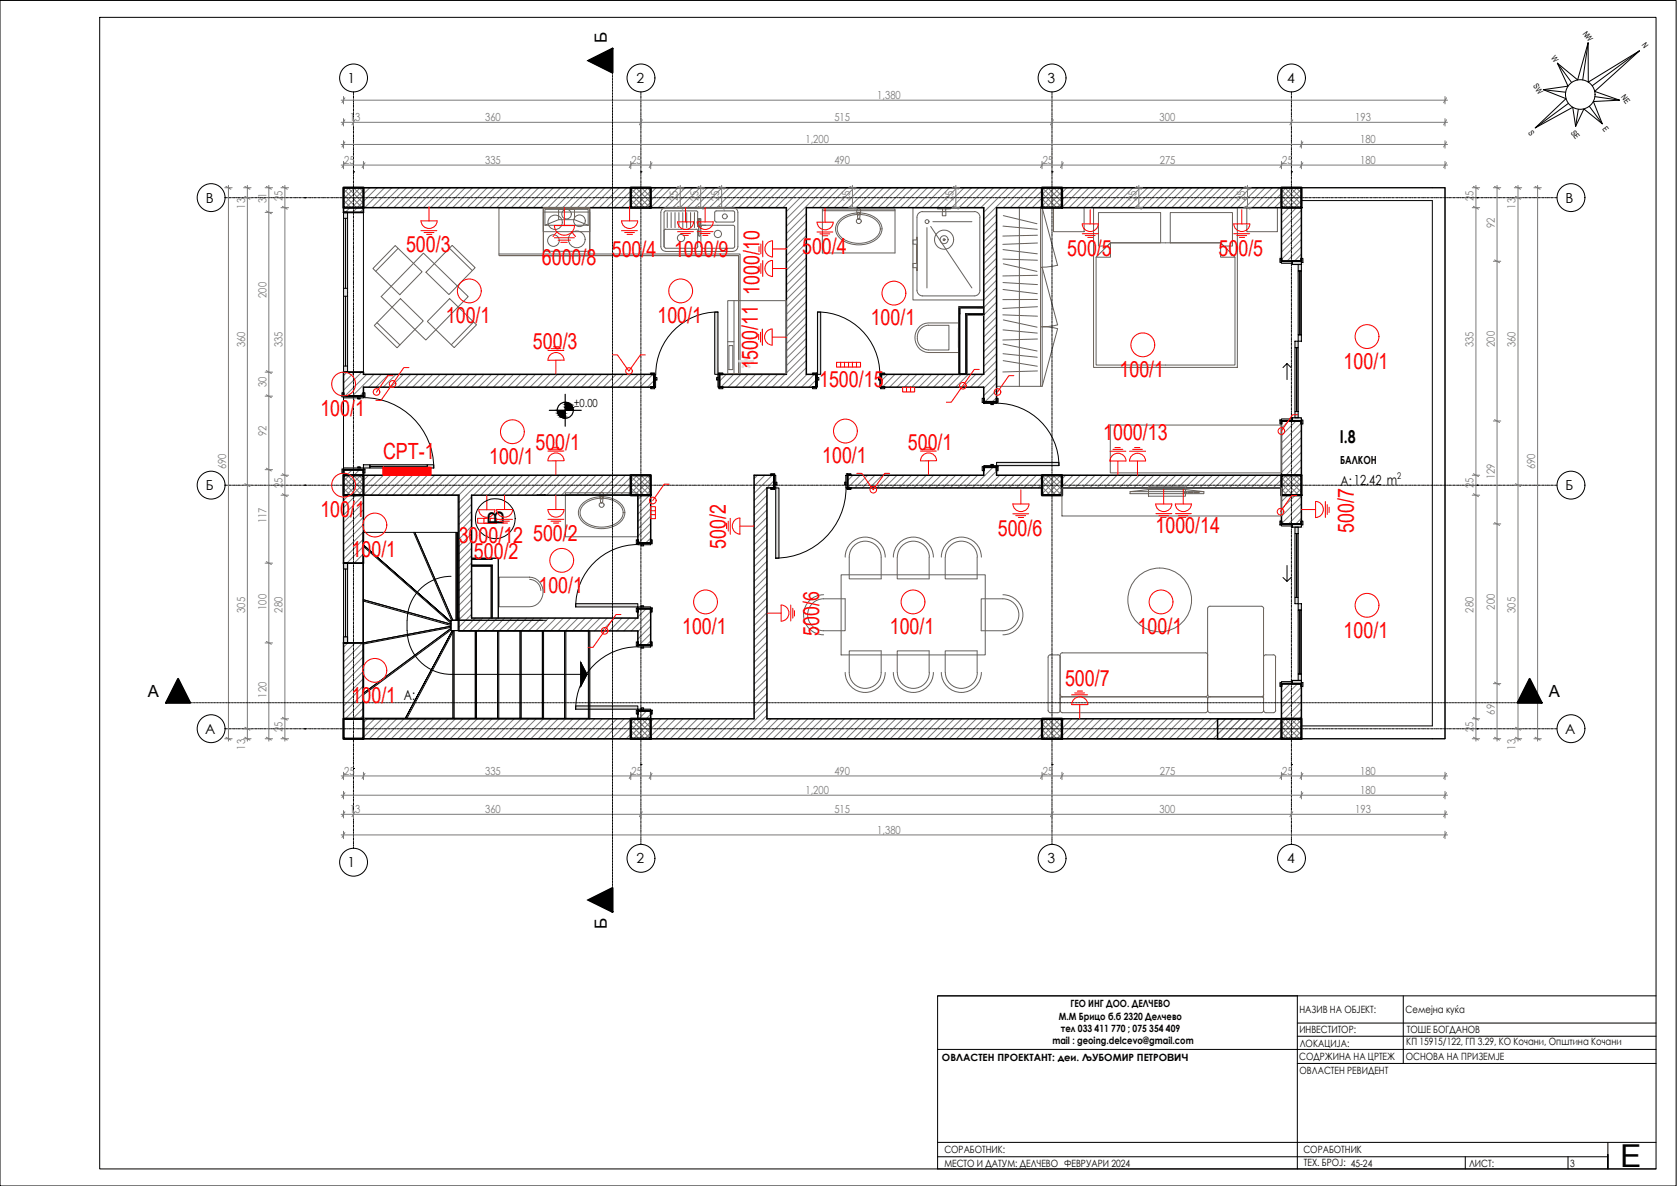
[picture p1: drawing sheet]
<svg xmlns="http://www.w3.org/2000/svg" width="420mm" height="297mm" viewBox="0 0 420 297" stroke-linecap="round" stroke-linejoin="round" font-family="sans-serif">
<defs><g id="words">
<text font-size="10.4" fill="#dedede" x="192.3" y="92.6" transform="rotate(-90 192.3 92.6)">*</text>
<text font-size="7.9" x="406" y="292.3">E</text>
<g font-size="5.6" fill="#f00">
<text x="101.7" y="63.2">500/3</text>
<text x="153.3" y="64.4">500/4</text>
<text x="168.9" y="64.3">1000/9</text>
<text x="201" y="63.6">500/4</text>
<text x="267.4" y="64">500/5</text>
<text x="305.3" y="64">500/5</text>
<text x="135.8" y="66.5">6000/8</text>
<text x="190.2" y="73.8" transform="rotate(-90 190.2 73.8)">1000/10</text>
<text x="111.7" y="80.9">100/1</text>
<text x="164.7" y="80.9">100/1</text>
<text x="218.1" y="81.5">100/1</text>
<text x="133.5" y="87.4">500/3</text>
<text x="189.9" y="92.5" transform="rotate(-90 189.9 92.5)">1500/11</text>
<text x="280.5" y="94.4">100/1</text>
<text x="336.6" y="92.4">100/1</text>
<text x="205.2" y="97">1500/15</text>
<text x="80.3" y="104.3">100/1</text>
<text x="134.2" y="112.6">500/1</text>
<text x="227.5" y="112.6">500/1</text>
<text x="276.4" y="110.2">1000/13</text>
<text x="96" y="115">СРТ-1</text>
<text x="122.6" y="116.2">100/1</text>
<text x="206" y="116">100/1</text>
<text x="80.3" y="129.6">100/1</text>
<text x="114.9" y="135.9">3000/12</text>
<text x="133.6" y="135.5">500/2</text>
<text x="181.9" y="137.5" transform="rotate(-90 181.9 137.5)">500/2</text>
<text x="250" y="134.1">500/6</text>
<text x="289.5" y="133.5">1000/14</text>
<text x="339.2" y="133.4" transform="rotate(-90 339.2 133.4)">500/7</text>
<text x="88.1" y="139.6">100/1</text>
<text x="118.7" y="140.1">500/2</text>
<text x="134.9" y="148.4">100/1</text>
<text x="170.9" y="158.8">100/1</text>
<text x="205.2" y="159.3" transform="rotate(-90 205.2 159.3)">500/6</text>
<text x="222.9" y="158.8">100/1</text>
<text x="285" y="158.8">100/1</text>
<text x="336.6" y="159.7">100/1</text>
<text x="266.8" y="171.7">500/7</text>
<text x="88.1" y="176">100/1</text>
</g>
<text font-size="5.6" x="126.2" y="131.6" transform="rotate(-90 126.2 131.6)">B</text>
<text font-size="4.5" x="335.7" y="110.9">I.8</text>
<g font-size="4.2">
<text x="152.1" y="10.7" transform="rotate(-90 152.1 10.7)">Б</text>
<text x="37" y="174.7">А</text>
<text x="388" y="174.7">А</text>
<text x="152.1" y="232.8" transform="rotate(-90 152.1 232.8)">Б</text>
</g>
<g font-size="3.5">
<text x="87.1" y="20.7">1</text>
<text x="159.5" y="20.7">2</text>
<text x="262.5" y="20.7">3</text>
<text x="322.5" y="20.7">4</text>
<text x="51.6" y="50.7">В</text>
<text x="392.3" y="50.7">В</text>
<text x="51.6" y="122.8">Б</text>
<text x="335.9" y="121.6">A:12.42 m</text>
<text x="392.3" y="122.8">Б</text>
<text x="101.2" y="175.4">A:</text>
<text x="51.4" y="183.7">А</text>
<text x="392.2" y="183.7">А</text>
<text x="87.1" y="217.2">1</text>
<text x="159.5" y="216.2">2</text>
<text x="262.5" y="216.2">3</text>
<text x="322.5" y="216.2">4</text>
</g>
<g font-size="2.8" fill="#7a7a7a">
<text x="219.8" y="24.8">1,380</text>
<text x="87.7" y="30.3">13</text>
<text x="121.5" y="30.3">360</text>
<text x="201.8" y="35.9">1,200</text>
<text x="209" y="30.4">515</text>
<text x="290.5" y="30.3">300</text>
<text x="339.6" y="30.3">193</text>
<text x="340.8" y="35.9">180</text>
<text x="86.2" y="41.1">25</text>
<text x="121.5" y="41.1">335</text>
<text x="158.2" y="41.1">25</text>
<text x="209" y="41.1">490</text>
<text x="261.2" y="41.1">25</text>
<text x="290.6" y="41.1">275</text>
<text x="321.2" y="41.1">25</text>
<text x="340.8" y="41.1">180</text>
<text x="61.4" y="52.3" transform="rotate(-90 61.4 52.3)">13</text>
<text x="66.8" y="50.9" transform="rotate(-90 66.8 50.9)">31</text>
<text x="70.8" y="50.3" transform="rotate(-90 70.8 50.3)">25</text>
<text x="169.8" y="50.3" transform="rotate(-90 169.8 50.3)">25</text>
<text x="175" y="50.3" transform="rotate(-90 175 50.3)">25</text>
<text x="180.2" y="50.3" transform="rotate(-90 180.2 50.3)">25</text>
<text x="213" y="50.3" transform="rotate(-90 213 50.3)">25</text>
<text x="238.9" y="50.3" transform="rotate(-90 238.9 50.3)">25</text>
<text x="284.7" y="50.3" transform="rotate(-90 284.7 50.3)">25</text>
<text x="312" y="50.3" transform="rotate(-90 312 50.3)">25</text>
<text x="369.2" y="50.3" transform="rotate(-90 369.2 50.3)">25</text>
<text x="379.7" y="52.3" transform="rotate(-90 379.7 52.3)">13</text>
<text x="374.5" y="57.1" transform="rotate(-90 374.5 57.1)">92</text>
<text x="66.8" y="74.6" transform="rotate(-90 66.8 74.6)">200</text>
<text x="61.4" y="87" transform="rotate(-90 61.4 87)">360</text>
<text x="70.8" y="87" transform="rotate(-90 70.8 87)">335</text>
<text x="369.2" y="87" transform="rotate(-90 369.2 87)">335</text>
<text x="374.5" y="86.9" transform="rotate(-90 374.5 86.9)">200</text>
<text x="379.7" y="87" transform="rotate(-90 379.7 87)">360</text>
<text x="66.8" y="97" transform="rotate(-90 66.8 97)">30</text>
<text x="66.8" y="109.2" transform="rotate(-90 66.8 109.2)">92</text>
<text x="56.6" y="117.5" transform="rotate(-90 56.6 117.5)">690</text>
<text x="384.6" y="117.5" transform="rotate(-90 384.6 117.5)">690</text>
<text x="70.8" y="122.3" transform="rotate(-90 70.8 122.3)">25</text>
<text x="369.2" y="122.3" transform="rotate(-90 369.2 122.3)">25</text>
<text x="374.5" y="120" transform="rotate(-90 374.5 120)">129</text>
<text x="66.8" y="131" transform="rotate(-90 66.8 131)">117</text>
<text x="61.4" y="153.5" transform="rotate(-90 61.4 153.5)">305</text>
<text x="66.8" y="152.7" transform="rotate(-90 66.8 152.7)">100</text>
<text x="70.8" y="153.4" transform="rotate(-90 70.8 153.4)">280</text>
<text x="369.2" y="153.4" transform="rotate(-90 369.2 153.4)">280</text>
<text x="374.5" y="152.7" transform="rotate(-90 374.5 152.7)">200</text>
<text x="379.7" y="153.5" transform="rotate(-90 379.7 153.5)">305</text>
<text x="66.8" y="174.7" transform="rotate(-90 66.8 174.7)">120</text>
<text x="374.5" y="179" transform="rotate(-90 374.5 179)">69</text>
<text x="70.8" y="183.3" transform="rotate(-90 70.8 183.3)">25</text>
<text x="369.2" y="183.3" transform="rotate(-90 369.2 183.3)">25</text>
<text x="61.4" y="187.7" transform="rotate(-90 61.4 187.7)">13</text>
<text x="379.7" y="187.7" transform="rotate(-90 379.7 187.7)">13</text>
<text x="86.2" y="194">25</text>
<text x="121.5" y="194">335</text>
<text x="158.2" y="194">25</text>
<text x="209" y="194">490</text>
<text x="261.2" y="194">25</text>
<text x="290.6" y="194">275</text>
<text x="321.2" y="194">25</text>
<text x="340.8" y="194">180</text>
<text x="87.7" y="203.7">13</text>
<text x="121.5" y="203.7">360</text>
<text x="201.8" y="198.9">1,200</text>
<text x="209" y="203.7">515</text>
<text x="290.5" y="203.7">300</text>
<text x="339.6" y="203.7">193</text>
<text x="340.8" y="198.9">180</text>
<text x="219.8" y="208.9">1,380</text>
</g>
<g font-size="2.8">
<text x="143.9" y="101.9">±0.00</text>
<text x="335.7" y="116.1">БАЛКОН</text>
</g>
<g font-size="2.5">
<text x="265.3" y="255.3">М.М Брицо б.б 2320 Делчево</text>
<text x="268.2" y="252.3">ГЕО ИНГ ДОО. ДЕЛЧЕВО</text>
<text x="325.5" y="253.8">НАЗИВ НА ОБЈЕКТ:</text>
<text x="352.2" y="253.6">Семејна куќа</text>
<text x="263.7" y="261.5">mail : geoing.delcevo@gmail.com</text>
<text x="265.8" y="258.4">тел 033 411 770 ; 075 354 409</text>
<text x="325.5" y="258.6">ИНВЕСТИТОР:</text>
<text x="325.6" y="262.2">ЛОКАЦИЈА:</text>
<text x="352.3" y="261.7">КП 15915/122, ГП 3.29, КО Кочани, Општина Кочани</text>
<text x="352.5" y="258.7">ТОШЕ БОГДАНОВ</text>
<text x="236" y="265.8">ОВЛАСТЕН ПРОЕКТАНТ: деи. ЉУБОМИР ПЕТРОВИЧ</text>
<text x="325.5" y="265.5">СОДРЖИНА НА ЦРТЕЖ</text>
<text x="325.6" y="268.9">ОВЛАСТЕН РЕВИДЕНТ</text>
<text x="352.2" y="265.5">ОСНОВА НА ПРИЗЕМЈЕ</text>
<text x="236.6" y="288.7">СОРАБОТНИК:</text>
<text x="236.6" y="292.2">МЕСТО И ДАТУМ: ДЕЛЧЕВО ФЕВРУАРИ 2024</text>
<text x="326.6" y="288.8">СОРАБОТНИК</text>
<text x="326.7" y="292.1">ТЕХ. БРОЈ: 45-24</text>
<text x="368" y="292.3">ЛИСТ:</text>
<text x="393.4" y="292.2">3</text>
</g>
<text font-size="2.3" x="350" y="120">2</text>
<g font-size="2">
<text x="396.5" y="8.4" transform="rotate(53 396.5 8.4)">NW</text>
<text x="411.2" y="11.4" transform="rotate(54 411.2 11.4)">N</text>
<text x="388.5" y="14.5" transform="rotate(54 388.5 14.5)">W</text>
<text x="384" y="21.6" transform="rotate(53 384 21.6)">SW</text>
<text x="406.1" y="24.4" transform="rotate(53 406.1 24.4)">NE</text>
<text x="382.8" y="33.4" transform="rotate(53 382.8 33.4)">S</text>
<text x="393.5" y="33.3" transform="rotate(54 393.5 33.3)">SE</text>
<text x="401.4" y="32.4" transform="rotate(53 401.4 32.4)">E</text>
</g>
</g></defs>
<!-- layer: hatch -->
<g fill="none" stroke="#7a7a7a" stroke-width=".25">
<path d="M86.1 51.6l.4 .4M86.1 50.2l1.8 1.8M86.1 48.8l3.2 3.2M86.1 47.4l4.7 4.6M87.2 47l3.9 3.9M87.4 47l-1.3 1.4M87.7 52l-1.2 1.2M88.6 47l2.5 2.5M88.9 47l-2.8 2.8M90 47l1.1 1.1M90.3 47l-4.2 4.2M91.1 52.3l-.9 .9"/>
<path d="M91.1 47.7l-4.4 4.3M91.1 49.1l-3 2.9M91.1 51.9l-.2 .1M92.7 47l-1.6 1.6M94.5 47l-6.2 6.2M96.4 47l-5 5M98.2 47l-5 5M100 47l-5 5M101.9 47l-5 5M103.7 47l-5 5M105.5 47l-5 5M107.4 47l-5 5"/>
<path d="M109.2 47l-5 5M111 47l-5 5M112.9 47l-5 5M114.7 47l-5 5M116.5 47l-5 5M118.4 47l-5 5M120.2 47l-5 5M122.1 47l-5 5M123.9 47l-5 5M125.8 47l-5.1 5M127.6 47l-5 5M129.4 47l-5 5"/>
<path d="M131.3 47l-5 5M133.1 47l-5 5M135 47l-5 5M136.8 47l-5 5M138.6 47l-5 5M140.5 47l-5 5M142.3 47l-5 5M144.1 47l-5 5M146 47l-5 5M147.8 47l-5 5M149.6 47l-4.9 5M151.5 47l-5 5"/>
<path d="M153.3 47l-5 5M155.2 47l-5 5M157 47l-5 5M158 47.9l-4.2 4.1M158 49.7l-2.3 2.3M158 51.5l-.5 .5M158 51.4l.6 .6M158.2 47l-.2 .1 4.9 4.9M159.3 47l3.7 3.7M159.6 47l-1.6 1.6 3.5 3.4M160.7 47l2.3 2.3M161 47l-3 3 2.1 2"/>
<path d="M162.1 47l.9 .9M162.4 47l-4.4 4.4M163 47.8l-4.2 4.2M163 49.2l-2.8 2.8M163 50.7l-1.4 1.3M164.4 47l-1.4 1.4M166.2 47l-3.2 3.2M168 47l-5 5M169.9 47l-5 5M171.7 47l-5 5M173.6 47l-5 5M175.4 47l-5 5"/>
<path d="M177.2 47l-5 5M179.1 47l-5 5M180.9 47l-5 5M182.8 47l-5 5M184.6 47l-5 5M186.4 47l-5 5M188.3 47l-5 5M190.1 47l-5 5M191.9 47l-5 5M193.8 47l-5 5M195.6 47l-5 5M197.4 47l-5 5"/>
<path d="M199.3 47l-5 5M201.1 47l-5 5M202 53.5l-5 5M202 57.2l-5 5M202 59l-5 5M202 55.4l-5 5M202.9 47l-5.9 6M204.8 47l-7.8 7.8M206.6 47l-9.6 9.7M208.5 47l-5 5M210.3 47l-5 5M212.2 47l-5 5"/>
<path d="M214 47l-5 5M215.8 47l-5 5M217.7 47l-5 5M219.5 47l-5 5M221.4 47l-5 5M223.2 47l-5 5M225 47l-5 5M226.9 47l-5 5M228.7 47l-5 5M230.5 47l-4.9 5M232.4 47l-5 5M234.2 47l-5 5"/>
<path d="M236.1 47l-5 5M237.9 47l-5 5M239.7 47l-5 5M241.6 47l-5 5M243.4 47l-5 5M245.2 47l-5 5M247.1 47l-5 5M248.9 47l-5 5M249.7 53.6l-3.2 3.2M249.7 57.3l-3.2 3.2M249.7 55.5l-3.2 3.2M249.7 59.1l-3.2 3.2"/>
<path d="M250.8 47l-5.1 5M252.6 47l-6.1 6.2M254.4 47l-7.9 8M256.3 47l-5 5M258.1 47l-5 5M260 47l-5 5M261.1 47.8l-4.3 4.2M261.1 49.6l-2.5 2.4M261.1 51.5l-.6 .5M261.1 51.2l.8 .8M261.1 49.8l2.2 2.2M261.1 48.4l3.6 3.6"/>
<path d="M261.1 47l5 5 4.9-5M261.4 47l-.3 .4M262.5 47l3.6 3.6M262.8 47l-1.7 1.8M263.9 47l2.2 2.1M264.2 47l-3.1 3.2M265.3 47l.8 .7M265.6 47l-4.5 4.6M266.1 48l-4.1 4M266.1 49.4l-2.7 2.6M266.1 50.8l-1.3 1.2M267.3 47l-1.2 1.3"/>
<path d="M269.2 47l-3.1 3.1M272.8 47l-5 5M274.7 47l-5 5M276.5 47l-5 5M278.3 47l-5 5M280.2 47l-5 5M282 47l-5 5M283.8 47l-5 5M285.7 47l-5 5M287.5 47l-5 5M289.4 47l-5 5M291.2 47l-5 5"/>
<path d="M293 47l-5 5M294.9 47l-5 5M296.7 47l-5 5M298.6 47l-5 5M300.4 47l-5 5M302.3 47l-5.1 5M304.1 47l-5 5M305.9 47l-5 5M307.8 47l-5 5M309.6 47l-5 5M311.4 47l-4.9 5M313.3 47l-5 5"/>
<path d="M315.1 47l-5 5M316.9 47l-4.9 5M318.8 47l-5 5M320.6 47l-5 5M321.1 48.5l-3.6 3.5M321.1 50.3l-1.8 1.7M321.1 51.8l.2 .2M321.1 50.4l1.6 1.6M321.1 49l3 3M321.1 47.6l4.4 4.4M321.1 52v.1M321.9 47l4.2 4.2"/>
<path d="M322.2 47l-1.1 1.2M323 52l-1.9 2M323.3 47l2.8 2.8M323.6 47l-2.5 2.6M324.7 47l1.4 1.3M324.8 52l-3.7 3.8M325 47l-3.9 4M326.1 52.6l-5 5M326.1 54.5l-5 5M326.1 56.3l-5 5M326.1 58.2l-5 4.9M326.1 60l-5 5"/>
<path d="M326.1 47.4l-4.7 4.6M326.1 48.8l-3.3 3.2M326.1 50.2l-1.8 1.8M326.1 51.6l-.4 .4M202 60.9l-5 5M202 62.7l-5 5M202 66.4l-5 5M202 70l-5 5M202 71.9l-5 5M202 73.7l-5 5M202 75.6l-5 4.9M202 79.2l-5 5"/>
<path d="M202 64.5l-5 5M202 68.2l-5 5M202 77.4l-5 5M249.7 66.5l-3.2 3.2M249.7 70.2l-3.2 3.2M249.7 72l-3.2 3.2M249.7 79.4l-3.2 3.2M249.7 62.8l-3.2 3.2M249.7 75.7l-3.2 3.2M249.7 61l-3.2 3.2M249.7 64.7l-3.2 3.1M249.7 68.4l-3.2 3.1"/>
<path d="M249.7 73.9l-3.2 3.1M249.7 77.5l-3.2 3.2M326.1 61.8l-3.7 3.6M326.1 63.7l-1.8 1.7M87 93.2l-.9 .9M88.8 93.2l-2.7 2.7M90.6 93.2l-4.5 4.5M91.1 98.3l-1 .9M91.9 93.8l-5.5 5.4M93.7 93.8l-5.4 5.4M95.5 93.8l-3.1 3.2M97.4 93.8l-3.2 3.2"/>
<path d="M99.2 93.8l-3.2 3.2M101 93.8l-3.1 3.2M102.9 93.8l-3.2 3.2M104.7 93.8l-3.1 3.2M106.6 93.8l-3.2 3.2M108.4 93.8l-3.2 3.2M110.3 93.8l-3.2 3.2M112.1 93.8l-3.2 3.2M113.9 93.8l-3.2 3.2M115.8 93.8l-3.2 3.2M117.6 93.8l-3.2 3.2M119.5 93.8l-3.3 3.2"/>
<path d="M121.3 93.8l-3.2 3.2M123.1 93.8l-3.2 3.2M125 93.8l-3.2 3.2M126.8 93.8l-3.2 3.2M128.7 93.8l-3.3 3.2M130.5 93.8l-3.2 3.2M132.3 93.8l-3.2 3.2M134.2 93.8l-3.3 3.2M136 93.8l-3.2 3.2M137.8 93.8l-3.2 3.2M139.7 93.8l-3.2 3.2M141.5 93.8l-3.2 3.2"/>
<path d="M143.3 93.8l-3.1 3.2M145.2 93.8l-3.2 3.2M147 93.8l-3.2 3.2M148.9 93.8l-3.2 3.2M150.7 93.8l-3.2 3.2M152.5 93.8l-3.1 3.2M154.4 93.8l-3.2 3.2M156.2 93.8l-3.2 3.2M158.1 93.8l-3.2 3.2M159.9 93.8l-3.2 3.2M161.7 93.8l-3.2 3.2M163.6 93.8l-3.2 3.2"/>
<path d="M163.9 95.3l-1.7 1.7M181.9 93.8l-1.6 1.7M183.8 93.8l-3.2 3.2M185.6 93.8l-3.2 3.2M187.5 93.8l-3.2 3.2M189.3 93.8l-3.2 3.2M191.1 93.8l-3.1 3.2M193 93.8l-3.2 3.2M194.8 93.8l-3.2 3.2M196.7 93.8l-3.2 3.2M202 82.9l-5 5M202 86.6l-5 5"/>
<path d="M202 88.4l-5 5M202 90.3l-6.7 6.7M202 81.1l-5 5M202 84.7l-5 5M202 92.1l-4.9 4.9M202.2 93.8l-3.2 3.2M204 93.8l-3.2 3.2M204.4 95.2l-1.8 1.8M222.4 93.8l-1.6 1.6M224.2 93.8l-3.2 3.2M226.1 93.8l-3.2 3.2M227.9 93.8l-3.2 3.2"/>
<path d="M229.7 93.8l-3.1 3.2M231.6 93.8l-3.2 3.2M233.4 93.8l-3.1 3.2M235.3 93.8l-3.2 3.2M237.1 93.8l-3.2 3.2M238.9 93.8l-3.1 3.2M240.8 93.8l-3.2 3.2M242.6 93.8l-3.2 3.2M244.5 93.8l-3.2 3.2M246.3 93.8l-3.2 3.2M249.7 83l-3.2 3.3M249.7 84.9l-3.2 3.2"/>
<path d="M249.7 88.5l-3.2 3.3M249.7 92.2l-4.8 4.8M249.7 94.1l-3.2 3.2M249.7 97.7l-2.9 2.9M249.7 81.2l-3.2 3.2M249.7 86.7l-3.2 3.2M249.7 90.4l-3.2 3.2M249.7 95.9l-3.2 3.2M249.7 99.6l-1.1 1M86.1 119.5l4.5 4.5M86.1 119v.1M86.4 117.6l-.3 .4"/>
<path d="M87 119l4.1 4M87.5 119l-1.4 1.5M88.3 117.6l-1.5 1.4M88.5 119l2.6 2.6M89 119l-2.9 2.9M89.9 119l1.2 1.2M90.1 117.6l-1.4 1.4M90.4 119l-4.3 4.3M91.1 118.5l-.6 .5M91.1 119.7l-4.3 4.3M92.4 119l-1.3 1.3M94.2 119l-3.1 3.2"/>
<path d="M96.1 119l-10 10M97.9 119l-5 5M99.7 119l-5 5M101.6 119l-5 5M103.4 119l-5 5M105.2 119l-5 5M107.1 119l-5 5M108.9 119l-5 5M110.7 119l-5 5M112.6 119l-5 5M114.4 119l-5 5M116.2 119l-4.9 5"/>
<path d="M118.1 119l-5 5M119.9 119l-5 5M121.8 119l-6.8 6.8M123.6 119l-5 5M125.4 119l-5 5M127.3 119l-5 5M129.1 119l-5 5M131 119l-5 5M132.8 119l-5 5M134.7 119l-5.1 5M136.5 119l-5 5M138.3 119l-5 5"/>
<path d="M140.2 119l-5 5M142 119l-5 5M143.8 119l-4.9 5M145.7 119l-5 5M147.5 119l-5 5M149.4 119l-5 5M151.2 119l-5 5M153 119l-5 5M154.9 119l-5 5M156.7 119l-5 5M158 119.5l-4.5 4.5M158.2 119l-.2 .3 4.8 4.7"/>
<path d="M159.2 119l3.8 3.9M159.7 119l-1.7 1.7 3.3 3.3M160.6 119l2.4 2.4M161.1 119l-3.1 3.1 1.9 1.9M162 119l1 1M162.5 119l-4.5 4.5 .5 .5M163 119.9l-4.1 4.1M189.8 119l-.9 .9M191.6 119l-2.7 2.7M193.5 119l-4.6 4.6M213.7 119l-1.4 1.4M215.5 119l-3.2 3.2"/>
<path d="M217.4 119l-3.2 3.2M219.2 119l-3.2 3.2M221.1 119l-3.3 3.2M222.9 119l-3.2 3.2M224.7 119l-3.2 3.2M226.6 119l-3.2 3.2M228.4 119l-3.2 3.2M230.3 119l-3.3 3.2M232.1 119l-3.2 3.2M233.9 119l-3.2 3.2M235.8 119l-3.2 3.2M237.6 119l-3.2 3.2"/>
<path d="M239.4 119l-3.2 3.2M241.3 119l-3.2 3.2M243.1 119l-3.2 3.2M244.9 119l-3.1 3.2M246.9 117l-.4 .5M248.8 117l-5.2 5.2M249.7 118l-4.3 4.2M250.5 119l-3.2 3.2M252.3 119l-3.2 3.2M254.1 119l-3.1 3.2M256 119l-3.2 3.2M257.8 119l-3.2 3.2"/>
<path d="M259.7 119l-3.2 3.2M261.1 119.1l4.9 4.9M261.5 119l-3.2 3.2M262.4 119l3.7 3.7M262.9 119l-1.8 1.9M263.8 119l2.3 2.3M264.3 119l-3.2 3.3M265.2 119l.9 .8M265.7 119l-4.6 4.7M267 119l-.9 1M268.9 119l-2.8 2.8M270.7 119l-3.2 3.2"/>
<path d="M272.5 119l-3.2 3.2M274.4 119l-3.2 3.2M276.2 119l-3.2 3.2M278 119l-3.2 3.2M279.9 119l-3.2 3.2M281.7 119l-3.2 3.2M283.5 119l-3.1 3.2M285.4 119l-3.2 3.2M287.2 119l-3.2 3.2M289.1 119l-3.2 3.2M290.9 119l-3.2 3.2M292.7 119l-3.1 3.2"/>
<path d="M294.6 119l-3.2 3.2M296.4 119l-3.2 3.2M298.3 119l-3.2 3.2M300.1 119l-3.2 3.2M302 119l-3.3 3.2M303.8 119l-3.2 3.2M305.6 119l-3.2 3.2M307.5 119l-3.3 3.2M309.3 119l-3.2 3.2M311.1 119l-3.2 3.2M313 119l-3.2 3.2M314.8 119l-3.2 3.2"/>
<path d="M316.7 119l-3.3 3.2M318.5 119l-3.2 3.2M320.3 119l-3.2 3.2M321.1 119.7l4.3 4.3M321.8 119l4.3 4.3M322.3 119l-1.2 1.3M322.9 105.4l-1.8 1.9M323.2 119l2.9 2.9M323.7 119l-2.6 2.7M324.6 119l1.5 1.5M324.7 105.4l-3.6 3.7M325.1 119l-4 4.1"/>
<path d="M326.1 119h.1M326.1 105.9l-5 5M326.1 107.8l-5 5M326.1 109.6l-5 5M326.1 111.4l-5 5M326.1 113.3l-5 5M326.1 115.1l-3.9 3.9M326.1 117l-2.1 2M326.1 118.8l-.3 .2M326.1 119.5l-4.5 4.5M86.1 120.9l3.1 3.1-3.1 3.2M86.1 123.7l.3 .3"/>
<path d="M86.1 122.3l1.7 1.7M87.4 124l-1.3 1.3M91.1 125.8l-5 5M91.1 127.7l-5 5M91.1 131.3l-5 5M91.1 138.7l-2.4 2.3M91.1 129.5l-5 5M91.1 133.2l-5 5M91.1 135l-5 5M91.1 136.8l-4.2 4.2M91.1 121.2l-2.9 2.8M91.1 122.6l-1.5 1.4"/>
<path d="M118.2 133.7l-3.2 3.1M118.2 139.2l-3.2 3.2M118.2 130l-3.2 3.2M118.2 124.4l-3.2 3.3M118.2 126.3l-3.2 3.2M118.2 128.1l-3.2 3.2M118.2 131.8l-3.2 3.2M118.2 135.5l-3.2 3.2M118.2 137.3l-3.2 3.2M158 123.2l-.8 .8M158 121.4l-2.6 2.6M160.9 124l-1.1 1.1"/>
<path d="M162.7 124l-2.9 2.9M163 127.4l-3.2 3.2M163 131.1l-3.2 3.2M163 125.6l-3.2 3.2M163 129.3l-3.2 3.1M163 133l-3.1 3M163 134.8l-1.2 1.2M163 121.4l-2.7 2.6M163 122.8l-1.2 1.2M192.1 122.2h.1M192.1 122.2l-3.2 3.2M192.2 124l-3.3 3.2"/>
<path d="M192.2 127.7l-3.3 3.2M192.2 136.9l-3.3 3.2M192.2 133.2l-3.3 3.2M192.2 131.4l-3.3 3.2M192.2 125.9l-3.3 3.2M192.2 129.6l-3.3 3.1M192.2 135.1l-3.3 3.1M192.2 138.8l-3.3 3.1M193.9 120.4l-1.8 1.8M261.1 121.3l-1 .9M261.1 123.3l.6 .7M261.1 121.9l2 2.1"/>
<path d="M261.1 120.5l3.5 3.5M266.1 120.1l-3.9 3.9M266.1 121.5l-2.5 2.5M266.1 123l-1.1 1M321.1 120.1l-2.1 2.1M321.1 122l-.3 .2M321.1 123.9v.1M321.1 122.5l1.4 1.5M321.1 121.1l2.9 2.9M322.7 124l-1.6 1.6M324.5 124l-3.4 3.5M326.1 124.3l-5 5"/>
<path d="M326.1 126.2l-5 5M326.1 128l-3.3 3.2M326.1 129.8l-1.4 1.4M326.1 120.9l-3.1 3.1M326.1 122.3l-1.7 1.7M326.1 123.8l-.3 .2M91.1 140.5l-.5 .5M118.2 142.9l-3.2 3.1M118.2 146.5l-3.2 3.2M118.2 152l-3.2 3.2M118.2 153.9l-3.2 3.2M118.2 141l-3.2 3.2"/>
<path d="M118.2 144.7l-3.2 3.2M118.2 148.4l-3.2 3.2M118.2 150.2l-3.2 3.2M119.1 154.8l-3.2 3.2M120.9 154.8l-3.2 3.2M122.8 154.8l-3.3 3.2M124.6 154.8l-3.2 3.2M126.4 154.8l-3.2 3.2M128.3 154.8l-3.2 3.2M130.1 154.8l-3.2 3.2M132 154.8l-3.3 3.2M133.8 154.8l-3.2 3.2"/>
<path d="M135.6 154.8l-3.2 3.2M137.5 154.8l-3.3 3.2M139.3 154.8l-3.2 3.2M141.1 154.8l-3.2 3.2M143 154.8l-3.2 3.2M144.8 154.8l-3.2 3.2M146.6 154.8l-3.2 3.2M148.5 154.8l-3.2 3.2M150.3 154.8l-3.2 3.2M152.1 154.8l-3.1 3.2M154 154.8l-3.2 3.2M155.8 154.8l-3.1 3.2"/>
<path d="M157.7 154.8l-3.2 3.2M159.5 154.8l-3.2 3.2M160.1 152.4l-.3 .3M161.9 152.4l-2.1 2.1M163 156.8l-3.2 3.2M163 153.1l-4.8 4.9M163 155l-3.2 3.2M163 158.7l-2.9 2.9M192.2 149.8l-3.3 3.2M192.2 153.4l-3.3 3.3M192.2 158.9l-3.3 3.3M192.2 140.6l-3.3 3.2"/>
<path d="M192.2 144.3l-3.3 3.2M192.2 146.1l-3.3 3.2M192.2 155.3l-3.3 3.2M192.2 142.4l-3.3 3.2M192.2 147.9l-3.3 3.2M192.2 151.6l-3.3 3.2M192.2 157.1l-3.3 3.2M87.1 161l-1 1.1M89 161l-2.9 2.9M90.8 161l-4.7 4.8M91.1 166.3l-5 5M91.1 168.1l-5 5"/>
<path d="M91.1 177.3l-2.8 2.7M91.1 162.6l-5 5M91.1 164.5l-5 4.9M91.1 170l-5 4.9M91.1 171.8l-5 5M91.1 173.6l-5 5M91.1 175.5l-4.6 4.5M91.1 179.1l-5 5M160.2 178l-.4 .4M162.1 178l-2 2M163 178.9l-1.1 1.1M163 160.5l-1.1 1.1"/>
<path d="M192.2 166.3l-3.3 3.2M192.2 175.5l-3.3 3.2M192.2 162.6l-3.3 3.2M192.2 168.1l-3.3 3.3M192.2 171.8l-3.3 3.2M192.2 177.4l-7.7 7.6M192.2 179.2l-5.9 5.8M192.2 160.8l-3.3 3.2M192.2 164.5l-3.3 3.2M192.2 170l-3.3 3.2M192.2 173.7l-3.3 3.2M321.4 171.2l-.3 .4"/>
<path d="M323.3 171.2l-2.2 2.2M325.1 171.2l-4 4.1M326.1 172.1l-5 5M326.1 174l-5 5M326.1 175.8l-4.3 4.2M326.1 177.6l-2.4 2.4M326.1 179.5l-.6 .5M86.1 180.2l4.7 4.8 .3-.2M86.1 184.5l.5 .5M86.1 183.1l1.9 1.9M86.1 181.7l3.3 3.3M87.2 180l3.9 3.8"/>
<path d="M87.4 180l-1.3 1.3M88.6 180l2.5 2.4M88.8 180l-2.7 2.7M90 180l1.1 1 .9-1M91.1 180.6l-4.5 4.4M91.1 182l-3.1 3M91.1 183.4l-1.6 1.6M93.9 180l-2.8 2.8M95.7 180l-4.6 4.6M97.5 180l-5 5M99.4 180l-5 5M101.2 180l-5 5"/>
<path d="M103.1 180l-5.1 5M104.9 180l-5 5M106.7 180l-5 5M108.6 180l-5 5M110.4 180l-5 5M112.3 180l-5 5M114.1 180l-5 5M116 180l-5.1 5M117.8 180l-5 5M119.6 180l-5 5M121.5 180l-5 5M123.3 180l-5 5"/>
<path d="M125.1 180l-5 5M127 180l-5 5M128.8 180l-5 5M130.6 180l-5 5M132.5 180l-5 5M134.3 180l-5 5M136.1 180l-5 5M138 180l-5 5M139.8 180l-5 5M141.7 180l-5 5M143.5 180l-5 5M145.3 180l-5 5"/>
<path d="M147.2 180l-5 5M149 180l-5 5M150.9 180l-5 5M152.7 180l-5 5M154.6 180l-5.1 5M156.4 180l-5 5M158 182.1l-2.9 2.9M158 183.9l-1.1 1.1M158 180.2l-4.8 4.8M158 181.5l3.5 3.5 1.5-1.5M158.1 180l4.8 5M159.3 180l3.7 3.7"/>
<path d="M159.5 180l-1.5 1.5M160.8 180l2.2 2.3M160.9 180l-2.9 2.9 2.1 2.1M162.2 180l.8 .8M162.3 180l-4.3 4.3 .7 .7M163 182.1l-2.9 2.9M163 185h.1M163.7 180l-5 5M165.6 180l-2.6 2.6M167.4 180l-4.4 4.4M169.2 180l-4.9 5M171.1 180l-5 5"/>
<path d="M172.9 180l-5 5M174.8 180l-5 5M176.6 180l-5 5M178.4 180l-5 5M180.3 180l-5 5M182.1 180l-5 5M183.9 180l-5 5M185.8 180l-5 5M187.6 180l-5 5M193.1 180l-5 5M195 180l-5 5M196.8 180l-5 5"/>
<path d="M198.7 180l-5 5M200.5 180l-5 5M202.4 180l-5 5M204.2 180l-5 5M206 180l-5 5M207.9 180l-5 5M209.7 180l-5 5M211.5 180l-5 5M213.4 180l-5 5M215.2 180l-5 5M217 180l-5 5M218.9 180l-5 5"/>
<path d="M220.7 180l-5 5M222.5 180l-4.9 5M224.4 180l-5 5M226.2 180l-5 5M228.1 180l-5 5M229.9 180l-5 5M231.7 180l-5 5M233.6 180l-5 5M235.4 180l-5 5M237.3 180l-5 5M239.1 180l-5 5M241 180l-5.1 5"/>
<path d="M242.8 180l-5 5M244.6 180l-5 5M246.5 180l-5 5M248.3 180l-5 5M250.1 180l-4.9 5M252 180l-5 5M253.8 180l-5 5M255.7 180l-5 5M257.5 180l-5 5M259.3 180l-5 5M261.1 180.1l-4.9 4.9M261.1 182l-3.1 3"/>
<path d="M261.1 183.8l-1.3 1.2M261.1 181.3l3.7 3.7M261.2 180l4.9 4.9M261.3 180l-.2 .3M262.6 180l3.5 3.5M262.7 180l-1.6 1.7M264 180l2.1 2.1M264.1 180l-3 3.1M265.4 180l.7 .6 .6-.6M265.6 180l-4.5 4.5M266.1 180.9l-4.1 4.1-.9-.9M266.1 182.4l-2.7 2.6-2.3-2.3"/>
<path d="M266.1 183.8l-1.3 1.2M268.5 180l-2.4 2.5M270.3 180l-4.2 4.3M272.2 180l-5 5M274 180l-5 5M275.9 180l-5 5M277.7 180l-5 5M279.6 180l-5.1 5M281.4 180l-5 5M283.2 180l-5 5M285.1 180l-5 5M286.9 180l-5 5"/>
<path d="M288.8 180l-5 5M290.6 180l-5 5M292.4 180l-5 5M294.3 180l-5 5M296.1 180l-5 5M297.9 180l-5 5M299.8 180l-5 5M301.6 180l-5 5M303.4 180l-5 5M305.1 180.2l.2-.2-5 5M307.1 180l-5 5M308.9 180l-4.9 5"/>
<path d="M310.8 180l-5 5M312.6 180l-5 5M314.5 180l-5 5M316.3 180l-5 5M318.2 180l-5.1 5M320 180l-5 5M321.1 180.8l-4.3 4.2M321.1 184.5l-.6 .5M321.1 182.7l-2.4 2.3M321.1 180.5l4.5 4.5 .5-.4M321.1 184.7l.2 .3M321.1 183.3l1.6 1.7"/>
<path d="M321.1 181.9l3 3.1M322 180l4.1 4.1M322.1 180l-1 1.1M323.4 180l2.7 2.7M323.5 180l-2.4 2.5M324.8 180l1.3 1.3M325 180l-3.9 3.9M326.1 180.3l-4.7 4.7M326.1 181.7l-3.3 3.3M326.1 183.2l-1.9 1.8"/>
</g>
<g fill="#dedede" stroke="#dedede" stroke-width=".25">
<path d="M321.1 131.2l2.7 .5v-.5zM321.1 131.2l2.7 .5h-2.7z"/>
<path d="M320.7 130.5l.4 1v-1zM320.7 130.5l.4 1h-.4z"/>
<path d="M321.1 170.7l2.7 .5v-.5zM321.1 170.7l2.7 .5h-2.7z"/>
<path d="M320.7 171l.4 .9v-.9zM320.7 171l.4 .9h-.4z"/>
<path d="M326.1 130.5l.3 1v-1zM326.1 130.5l.3 1h-.3z"/>
<path d="M326.1 171l.3 .9v-.9zM326.1 171l.3 .9h-.3z"/>
<path d="M323.8 131.2l2.3 .8v-.8zM323.8 131.2l2.3 .8h-2.3z"/>
<path d="M323.8 170.4l2.3 .8v-.8zM323.8 170.4l2.3 .8h-2.3z"/>
<path d="M325.2 151.2l.9 1.6v-1.6zM325.2 151.2l.9 1.6h-.9z"/>
<path d="M325.2 168.8l.9 1.6v-1.6zM325.2 168.8l.9 1.6h-.9z"/>
<path d="M325.7 152.8l.4 16v-16zM325.7 152.8l.4 16h-.4z"/>
<path d="M325.2 152.8l.5 16v-16zM325.2 152.8l.5 16h-.5z"/>
<path d="M324.4 132l.8 1.6v-1.6zM324.4 132l.8 1.6h-.8z"/>
<path d="M324.4 149.6l.8 1.6v-1.6zM324.4 149.6l.8 1.6h-.8z"/>
<path d="M324.9 133.6l.3 16v-16zM324.9 133.6l.3 16h-.3z"/>
<path d="M324.4 133.6l.5 16v-16zM324.4 133.6l.5 16h-.5z"/>
<path d="M321.1 104.9l2.7 .5v-.5zM321.1 104.9l2.7 .5h-2.7z"/>
<path d="M320.7 105.2l.4 1v-1zM320.7 105.2l.4 1h-.4z"/>
<path d="M321.1 65.4l2.7 .5v-.5zM321.1 65.4l2.7 .5h-2.7z"/>
<path d="M320.7 64.7l.4 1v-1zM320.7 64.7l.4 1h-.4z"/>
<path d="M326.1 105.2l.3 1v-1zM326.1 105.2l.3 1h-.3z"/>
<path d="M326.1 64.7l.3 1v-1zM326.1 64.7l.3 1h-.3z"/>
<path d="M323.8 104.6l2.3 .8v-.8zM323.8 104.6l2.3 .8h-2.3z"/>
<path d="M323.8 65.4l2.3 .8v-.8zM323.8 65.4l2.3 .8h-2.3z"/>
<path d="M325.2 83.8l.9 1.7v-1.7zM325.2 83.8l.9 1.7h-.9z"/>
<path d="M325.2 66.2l.9 1.6v-1.6zM325.2 66.2l.9 1.6h-.9z"/>
<path d="M325.7 67.8l.4 16v-16zM325.7 67.8l.4 16h-.4z"/>
<path d="M325.2 67.8l.5 16v-16zM325.2 67.8l.5 16h-.5z"/>
<path d="M324.4 103.1l.8 1.5v-1.5zM324.4 103.1l.8 1.5h-.8z"/>
<path d="M324.4 85.5l.8 1.6v-1.6zM324.4 85.5l.8 1.6h-.8z"/>
<path d="M324.9 87.1l.3 16v-16zM324.9 87.1l.3 16h-.3z"/>
<path d="M324.4 87.1l.5 16v-16zM324.4 87.1l.5 16h-.5z"/>
<path d="M86.1 53.2l1 1.5v-1.5zM86.1 53.2l1 1.5h-1z"/>
<path d="M86.1 54.7l1 17.5v-17.5zM86.1 54.7l1 17.5h-1zM86.1 72.2l1 1v-1zM86.1 72.2l1 1h-1z"/>
<path d="M86.1 73.2l1 1v-1zM86.1 73.2l1 1h-1z"/>
<path d="M86.1 74.2l1 17.5v-17.5zM86.1 74.2l1 17.5h-1zM86.1 91.7l1 1.5v-1.5zM86.1 91.7l1 1.5h-1z"/>
<path d="M86.1 141l1 1.5v-1.5zM86.1 141l1 1.5h-1z"/>
<path d="M86.1 142.5l1 17v-17zM86.1 142.5l1 17h-1zM86.1 159.5l1 1.5v-1.5zM86.1 159.5l1 1.5h-1z"/>
<path d="M85.7 98.4l.4 1v-1zM85.7 98.4l.4 1h-.4z"/>
<path d="M85.7 117.5l.4 1v-1zM85.7 117.5l.4 1h-.4z"/>
<path d="M91.1 98.4l.3 1v-1zM91.1 98.4l.3 1h-.3z"/>
<path d="M91.1 117.5l.3 1v-1zM91.1 117.5l.3 1h-.3z"/>
<path d="M86.1 99.2l5 .4v-.4zM86.1 99.2l5 .4h-5z"/>
<path d="M89.6 99.6l.7 .3v-.3zM89.6 99.6l.7 .3h-.7z"/>
<path d="M86.1 117.2l5 .4v-.4zM86.1 117.2l5 .4h-5z"/>
<path d="M89.6 116.9l.7 .3v-.3zM89.6 116.9l.7 .3h-.7z"/>
<path d="M107.1 116.4l1.6 .8v-.8zM107.1 116.4l1.6 .8h-1.6z"/>
<path d="M91.1 116.4l1.6 .8v-.8zM91.1 116.4l1.6 .8h-1.6z"/>
<path d="M92.7 116.4l14.4 .4v-.4zM92.7 116.4l14.4 .4h-14.4zM92.7 116.8l14.4 .4v-.4zM92.7 116.8l14.4 .4h-14.4z"/>
<path d="M212.2 118.6l1 .4v-.4zM212.2 118.6l1 .4h-1z"/>
<path d="M193.1 118.6l1 .4v-.4zM193.1 118.6l1 .4h-1z"/>
<path d="M212.2 122.2l1 .4v-.4zM212.2 122.2l1 .4h-1z"/>
<path d="M193.1 122.2l1 .4v-.4zM193.1 122.2l1 .4h-1z"/>
<path d="M211.9 119l.4 3.2v-3.2zM211.9 119l.4 3.2h-.4z"/>
<path d="M211.6 120.8l.3 .6v-.6zM211.6 120.8l.3 .6h-.3z"/>
<path d="M193.9 119l.5 3.2v-3.2zM193.9 119l.5 3.2h-.5z"/>
<path d="M194.4 120.8l.2 .6v-.6zM194.4 120.8l.2 .6h-.2z"/>
<path d="M194.4 122.2l.8 17.6v-17.6zM194.4 122.2l.8 17.6h-.8z"/>
<path d="M246.1 99.8l.4 1v-1zM246.1 99.8l.4 1h-.4z"/>
<path d="M246.1 116.9l.4 1v-1zM246.1 116.9l.4 1h-.4z"/>
<path d="M249.7 99.8l.4 1v-1zM249.7 99.8l.4 1h-.4z"/>
<path d="M249.7 116.9l.4 1v-1zM249.7 116.9l.4 1h-.4z"/>
<path d="M246.5 100.6l3.2 .4v-.4zM246.5 100.6l3.2 .4h-3.2z"/>
<path d="M248.2 101l.7 .3v-.3zM248.2 101l.7 .3h-.7z"/>
<path d="M246.5 116.6l3.2 .4v-.4zM246.5 116.6l3.2 .4h-3.2z"/>
<path d="M248.2 116.3l.7 .3v-.3zM248.2 116.3l.7 .3h-.7z"/>
<path d="M249.7 115.8l15.6 .8v-.8zM249.7 115.8l15.6 .8h-15.6z"/>
<path d="M220.6 97l1.1 .4v-.4zM220.6 97l1.1 .4h-1.1z"/>
<path d="M203.6 97l1 .4v-.4zM203.6 97l1 .4h-1z"/>
<path d="M220.6 93.4l1.1 .4v-.4zM220.6 93.4l1.1 .4h-1.1z"/>
<path d="M203.6 93.4l1 .4v-.4zM203.6 93.4l1 .4h-1z"/>
<path d="M220.4 93.8l.4 3.2v-3.2zM220.4 93.8l.4 3.2h-.4z"/>
<path d="M220.1 94.6l.3 .6v-.6zM220.1 94.6l.3 .6h-.3z"/>
<path d="M204.4 93.8l.4 3.2v-3.2zM204.4 93.8l.4 3.2h-.4z"/>
<path d="M204.8 94.6l.3 .6v-.6zM204.8 94.6l.3 .6h-.3z"/>
<path d="M204.8 78.2l.8 15.6v-15.6zM204.8 78.2l.8 15.6h-.8z"/>
<path d="M163 97l1 .4v-.4zM163 97l1 .4h-1z"/>
<path d="M180.1 97l1 .4v-.4zM180.1 97l1 .4h-1z"/>
<path d="M163 93.4l1 .4v-.4zM163 93.4l1 .4h-1z"/>
<path d="M180.1 93.4l1 .4v-.4zM180.1 93.4l1 .4h-1z"/>
<path d="M163.9 93.8l.4 3.2v-3.2zM163.9 93.8l.4 3.2h-.4z"/>
<path d="M164.3 94.6l.3 .6v-.6zM164.3 94.6l.3 .6h-.3z"/>
<path d="M179.9 93.8l.4 3.2v-3.2zM179.9 93.8l.4 3.2h-.4z"/>
<path d="M179.5 94.6l.4 .6v-.6zM179.5 94.6l.4 .6h-.4z"/>
<path d="M179.1 78.2l.8 15.6v-15.6zM179.1 78.2l.8 15.6h-.8z"/>
<path d="M159.4 135.2l.4 1v-1zM159.4 135.2l.4 1h-.4z"/>
<path d="M159.4 152.3l.4 1v-1zM159.4 152.3l.4 1h-.4z"/>
<path d="M163 135.2l.4 1v-1zM163 135.2l.4 1h-.4z"/>
<path d="M163 152.3l.4 1v-1zM163 152.3l.4 1h-.4z"/>
<path d="M159.8 136l3.2 .4v-.4zM159.8 136l3.2 .4h-3.2z"/>
<path d="M160.6 136.4l.6 .3v-.3zM160.6 136.4l.6 .3h-.6z"/>
<path d="M159.8 152l3.2 .4v-.4zM159.8 152l3.2 .4h-3.2z"/>
<path d="M160.6 151.7l.6 .3v-.3zM160.6 151.7l.6 .3h-.6z"/>
<path d="M144.2 151.2l15.6 .8v-.8zM144.2 151.2l15.6 .8h-15.6z"/>
<path d="M159.4 160.8l.4 1v-1zM159.4 160.8l.4 1h-.4z"/>
<path d="M159.4 177.9l.4 .9v-.9zM159.4 177.9l.4 .9h-.4z"/>
<path d="M163 160.8l.4 1v-1zM163 160.8l.4 1h-.4z"/>
<path d="M163 177.9l.4 .9v-.9zM163 177.9l.4 .9h-.4z"/>
<path d="M159.8 161.6l3.2 .4v-.4zM159.8 161.6l3.2 .4h-3.2z"/>
<path d="M160.6 162l.6 .3v-.3zM160.6 162l.6 .3h-.6z"/>
<path d="M159.8 177.6l3.2 .4v-.4zM159.8 177.6l3.2 .4h-3.2z"/>
<path d="M160.6 177.3l.6 .3v-.3zM160.6 177.3l.6 .3h-.6z"/>
<path d="M144.2 176.8l15.6 .8v-.8zM144.2 176.8l15.6 .8h-15.6z"/>
</g>
<g fill="none" stroke="#000" stroke-width=".25">
<path d="M0 .1h419.9v296.9h-419.9zM390.2 15.8l5.1 4.2 2.6-9.3v9.9l12.9-7.9-11.3 10.2 6.3 2.2-6.6 .3 2.2 5.6-4.6-3.7-2 4.4-.8-4.8-9.4 5.1 7.7-7.3-5.6-2.2 6.2-.9zM390.2 15.8l3.5 4.8M397.9 10.7l-1.4 9.3M410.8 12.7l-11.9 8.8M386.7 22.5l5.6 .6M392.9 25.9l-8.3 6.1M395.4 27.4l-.6 4.3M398.2 26.6l3.2 4.4M399.6 24.2l6.2 .9M234.9 249.4h180M325 259.5h89.9"/>
<path d="M325 256.2h89.9M351.6 249.4v16.9M234.9 262.8h180M325 266.3h89.9M234.9 289.7h167.9M234.9 286.1h180M325 292.8v-43.4h-90.1v43.4h180M367.1 289.7v3.1M392.9 289.7v3.1M402.8 286.1v6.7v-3.7"/>
<circle cx="395.9" cy="23.7" r="3.7"/>
</g>
<path d="M25 4.3h389.9v288.5h-389.9z" fill="none" stroke="#000" stroke-width=".25"/>
<g fill="none" stroke="#6b6157" stroke-width=".25">
<path d="M125 52h72v41.6h-12v-29.6h-60zM125.1 52h71.9v41.5M136.1 52h11.6v6h-11.6zM136.1 52v12h11.6h-11.6v-12h11.6v12v-12zM136.1 53.1h11.6v9.8h-11.6zM136.5 52.4h10.9v4h-10.9zM140 52.4h3.9v2.6h-3.9zM140 55l-3.5 1.4M143.9 55l3.5 1.4M166.8 52h16.9a1.21 1.21 0 0 1 1.2 1.2v8.6a1.21 1.21 0 0 1-1.2 1.1l-16.9 .1M166.8 52.8l7.8 .1 .2 .3v2.8M166.8 57.4h7.6"/>
<path d="M166.8 52a1.21 1.21 0 0 0-1.2 1.2v8.5a1.21 1.21 0 0 0 1.2 1.2M166.8 52.8l-.4 .4v8.5l.4 .4M166.8 57.4l-.4 .4M167.2 53.2v3.8M168.1 53.2v3.8M169.1 53.2v3.8M170.1 53.2v3.8M171.1 53.2v3.8M172 53.2v3.8M173 53.2v3.8M174 53.2v3.8M174.4 57.4l.4 .4v4.1l-.4 .2"/>
<path d="M174.8 56.1h.2v.7h-.2zM174.8 56l.4 .4M175 56h-.2v-1.2h.8v1.2h-.2v-1v4M175 55v4M175 55l.2-.2 .2 .2M175.2 56.4l8.7 .1 .2 .3v5l-.4 .3M175.4 56.1h.2v.7h-.2zM175.4 59l-.2 .2-.2-.2M176 56.4l-.4 .4v4.9l.4 .4M179.1 55.2v-2l.4-.4 4.4 .1 .2 .3v2M179.1 55.2l.4 .4h4.2l.4-.4M206 52.4h18.2v11h-18.2z"/>
<path d="M206 52.8h18.2M210.1 55.3a7.4 7.4 0 0 1 10.1 0 3.2 3.2 0 0 1-1.3 5.1 7.5 7.5 0 0 1-8.8-1.1 2.96 2.96 0 0 1 0-4zM210.5 55.5a7 7 0 0 1 9.3 0 2.88 2.88 0 0 1-1.2 4.6 7.1 7.1 0 0 1-8.1-.9 2.63 2.63 0 0 1 0-3.7zM214.7 53.5v-.8a.49 .49 0 0 1 .5-.5 .49 .49 0 0 1 .4 .5v.8M214.8 53.5a.4 .4 0 0 0 .4 .4 .4 .4 0 0 0 .4-.4M214.8 53.7l.1 1.1M214.9 53.2h.5l-.1 .5-.4-.1zM214.9 54.8l.3 .2 .2-.2M215.5 53.7l-.2 1.1M228.7 52h17.8v23.1h-17.8zM231.1 53h13M231.2 53a1.42 1.42 0 0 0-1.5 1.4v18.3a1.42 1.42 0 0 0 1.5 1.4"/>
<path d="M232.2 57v15.1M233.2 56.7l10.3 15.4M233.7 55.5h9.8M234.9 52h3.3v.3h-1.3l.1 1.7h-.9v-1.7h-1.2zM236.1 52.3h.8M236.1 52.9h.8M244.1 53a1.42 1.42 0 0 1 1.4 1.4M245.5 54.4v18.3M249.7 52h11.4v44.8h-11.4zM251.3 56.6l8.6 .8M251.4 54l8.4 2M255.4 52v44.8"/>
<path d="M259.9 58.9l-8.7 .2M261.1 52h-.4v44.8M261.1 52l3.9 14.4M263.9 52h7.7v6h-7.7zM274 52h36v40h-36zM275.2 53.2h15.6v7.6h-12.6l-.8 .8h-2.2zM293.2 53.2h15.6v8.4h-2.2l-.8-.8h-12.6zM312.4 52h7.6v6h-7.6zM99 61.5l6.7 6.6-5.5 5.7-6.8-6.5zM99.7 62.2l-5.6 5.7M100.3 74.8l5.7 5.6-6.5 6.7-5.7-5.6zM106.1 63.4l11.2 10.9-10.6 10.9-11.2-10.9z"/>
<path d="M112.6 62.2l5.7 5.6M112.6 74.8l6.8 6.6-5.6 5.7-6.7-6.6zM113.3 61.5l5.7 5.5-6.5 6.8-5.8-5.6zM125 63.6h60.4v30M125.1 64h60v29.5M166.8 62.2h7.6M176 62.2h7.6M182.3 75.3h14.7v18.3h-14.7zM183.9 75.3v18.3M228.7 60.1h.9v-.7h.2v8.3h-.2v-.7h-.9v-1h.9v-4.8h-.9zM245.5 72.7a1.42 1.42 0 0 1-1.4 1.4h-13M251.2 64.9l8.7 .3"/>
<path d="M251.2 78.9l8.7 .3M251.3 62.5l8.6 1.1M251.3 70.8l8.6 .5M251.3 72.5l8.6 1.1M251.4 66.1l8.4 1.9M259.9 60.9l-8.7 .3M259.9 68.9l-8.7 .2M259.9 75h-8.7M259.9 76.8l-8.7 .4M260.7 67h.4l3.9 14.4M265 66.4l-1.9 .4-2 .1M278.2 60.8h27.6l3.6 3.6v27h-34.8v-27z"/>
<path d="M278.2 60.8v3.6h-3.6M305.8 60.8v3.6h3.6M94.4 80.8l5.8 5.6M118.7 80.6l-5.6 5.7M182.3 85.6h1.6M182.6 86.6h1v6h-1zM230.5 81.6l.7-.4 1.4-.3h7.6v7.4h-7.6a3.8 3.8 0 0 1-3.2-2.6 3.8 3.8 0 0 1 1.1-4.1zM232.6 81.5h5.1v6.2h-5.1a2.95 2.95 0 0 1-2.8-2.8M232.6 81.4a3 3 0 0 0-2.8 3.5M240.1 82.1h.1v4.9h-.1zM251.3 82.6l8.6 .8M251.3 88.6l8.6 .9"/>
<path d="M251.3 86.2l8.5 1.7M251.3 90.3l8.6 1.4M251.4 80.1l8.4 1.8M259.9 84.9l-8.7 .3M259.9 92.9l-8.7 .3M261.1 81.8l2 .1 1.9 .4M265 82.4l-3.9 14.4M265 81.3l-1.9 .4-2.4 .2M278.2 106.5h42.9v11.9h-42.9zM141.6 123.4h18.2v11h-18.2zM141.6 123.9h18.2M145.7 126.4a7.4 7.4 0 0 1 10.1 0 3.2 3.2 0 0 1-1.3 5.1 7.5 7.5 0 0 1-8.8-1.1 2.96 2.96 0 0 1 0-4z"/>
<path d="M146.1 126.6a7 7 0 0 1 9.3 0 2.88 2.88 0 0 1-1.2 4.6 7.1 7.1 0 0 1-8.1-1 2.63 2.63 0 0 1 0-3.6zM150.2 123.8l.2 1M150.2 123.8a.49 .49 0 0 1 .5-.5 .49 .49 0 0 1 .5 .5M150.4 124.8l.1 1.1M150.4 124.8l.3 .2 .4-.2M150.5 124.3h.5l-.1 .5-.4-.1zM150.5 125.9l.2 .2 .3-.2M151.1 124.8l-.1 1.1M151.2 123.8l-.1 1M211.8 139.5a5 5 0 0 1 5-5 5 5 0 0 1 5 5M213.9 136.7a4 4 0 0 1 4.4-.9 4 4 0 0 1 2.5 3.7v5.5h-8v-5.5a4 4 0 0 1 1.1-2.8zM223.8 139.5a5 5 0 0 1 5-5 5 5 0 0 1 5 5"/>
<path d="M224.8 139.5a4 4 0 0 1 4-4 4 4 0 0 1 4 4v5.5h-8v-5.4M235.8 139.5a5 5 0 0 1 5.1-5 5 5 0 0 1 5 5M238 136.7a4 4 0 0 1 4.4-.9 4 4 0 0 1 2.5 3.7l-.1 5.5h-8l.1-5.5a4 4 0 0 1 1.1-2.8zM266.1 122.2h55v7h-55zM283.1 123.1l4.6-.5h9.3l4.6 .5v.5h-18.5zM283.1 123.1h18.5M287.7 121.9h9.3v2.4h-9.3zM296.7 123.3l.6 .1zM297.6 123.3h1.3v.1h-1.3zM299.2 123.3h1.2v.1h-1.2zM125.1 144.6h7.6a3.7 3.7 0 0 1 3.4 3.7 3.7 3.7 0 0 1-3.4 3.7h-7.6zM132.7 145.1a2.94 2.94 0 0 1 2.8 2.8"/>
<path d="M206.3 150h5.5v8h-5.5M206.4 150a4 4 0 0 0-4 4 4 4 0 0 0 4 4M206.4 149a5 5 0 0 0-5.1 5 5 5 0 0 0 5.1 5M210.7 144h36.1v20h-36.1zM251.2 150h-5.4v8h5.4M251.3 150a4 4 0 0 1 4 4 4 4 0 0 1-4 4M251.3 149a5 5 0 0 1 5 5 5 5 0 0 1-5 5M316.6 152.5v25.4l.1 .4 .5 .2h2l.4-.6M316.6 152.4l-.2-.4-.4-.2h-12.8l-.6 .4v21.7l.1 .4 .5 .2M211.8 168.4a5 5 0 0 0 5 5 5 5 0 0 0 5-5M212.8 163h8v5.4a4 4 0 0 1-4 4 4 4 0 0 1-4-4zM223.8 168.4a5 5 0 0 0 5 5 5 5 0 0 0 5-5"/>
<path d="M224.8 168.4a4 4 0 0 0 4 4 4 4 0 0 0 4-4v-5.4h-8v5.4M235.8 168.4a5 5 0 0 0 5.1 5 5 5 0 0 0 5-5M236.8 163h8l.1 5.4a4 4 0 0 1-4 4 4 4 0 0 1-4-4zM263.2 164h1.8M263.2 164l-.4 .2-.2 .4v13.3l.4 .6h2l.5-.2 .1-.4M265 164l.5 .2 .1 .4M265.6 173.9a.55 .55 0 0 0 .6 .6l-.4 .2-.2 .4zM266.2 174.5h35.8M266.2 163.5h35.8M266.2 163.5l-.4 .2-.2 .4v13.8l.4 .6h36l.4-.2 .2-.4M302 163.5l.4 .2 .2 .4M302 174.5l.4 .2 .2 .4"/>
<path d="M302.6 173.9l-.2 .4-.4 .2M303.1 174.5h12.9M303.2 174.5l-.5 .2-.1 .4v2.8l.3 .6h13.1l.4-.2 .2-.4M316 174.5l.4 .2 .2 .4M316.6 173.9l-.2 .4-.4 .2M317.2 164h1.8M317.2 164l-.5 .2-.1 .4M319 164l.4 .2 .2 .4M319.6 164.6v13.3"/>
<circle cx="139.1" cy="55.7" r="1.8"/>
<circle cx="141.9" cy="53.6" r="1.19"/>
<circle cx="144.5" cy="60" r="2.1"/>
<circle cx="145.2" cy="55.3" r="1.46"/>
<circle cx="170.6" cy="59.6" r=".91"/>
<circle cx="179.9" cy="58.6" r=".91"/>
<circle cx="181.6" cy="54.2" r=".61"/>
<circle cx="215.2" cy="55.4" r=".61"/>
<circle cx="232.3" cy="55.5" r=".49"/>
<circle cx="138.7" cy="60.2" r="1.46"/>
<circle cx="236.5" cy="60" r="2.4"/>
<circle cx="236.5" cy="60" r=".24"/>
<circle cx="236.5" cy="60" r="1"/>
<circle cx="150.7" cy="126.5" r=".61"/>
<circle cx="290.6" cy="150.2" r="8"/>
</g>
<g fill="none" stroke="#000" stroke-width=".25">
<path d="M91 133.3v46.6h44.9v-22h-22.9v-2.6h22.9M91 133.3h12.9l9.6 22h-.5v.4l-22-19.3v13.8l22 6.1v-.6l-22-19.3zM91 136.8l22 19.3M103.6 133.3l9.5 22h7.2M114.2 133.3v22M114.5 133.3h-10.6l9.6 22h1v-22v22h22.4M91 150.2l22 6.1v.5l-22 4.2zM91 150.5l22 6.2M102 155.3v2.6M102 157.9a11 11 0 0 0 11 11h34.1M113 157.1l-22 4.2M113 157.8l-22 16.3"/>
<path d="M113 144.3a11 11 0 0 0-11 11M113.5 157.9h5.6v22h-5.6zM113.7 157.9l-11.8 22M113.8 157.9v22M119.1 157.9h5.6v22h-5.6zM119.4 157.9v22M124.7 157.9h5.6v22h-5.6zM125 157.9v22M130.3 157.9h5.6v22h-5.6zM130.6 157.9v22M135.9 157.9h5.6v22h-5.6zM136.2 157.9v22"/>
<path d="M141.5 157.9h6.1v22h-6.1zM141.8 157.9v22M147.4 157.9v22M91 161l22-4.2v.6l-22 16.3zM91 173.7l22-16.3v.5h.3l-11.7 22h11.9v-22h-.2l-11.7 22h-10.6zM145.5 165.9l1.6 3-1.6 3z"/>
</g>
<path d="M145.5 165.9l1.6 3h-1.6zM145.5 168.9v3l1.6-3z" fill="#000" stroke="#000" stroke-width=".25"/>
<path d="M86.1 47h275.9v138h-275.9zM91.1 124h23.7v34h33v22h-56.7z" fill="none" stroke="#000" stroke-width=".25"/>
<!-- layer: Structural - Bearing -->
<g fill="none" stroke="#000" stroke-width=".38">
<path d="M86.1 52v1.2h5M87.1 53.2h-1h5M91.1 47h66.9M158 52h-66.9v1.2M163 47h98.1M163 52h34v41.8h-16.7M261.1 52h-11.4v48.6M266.1 52h55v13.4M266.1 47h55M326.1 52v13.4M321.1 64.7v.7h2.7M321.1 65.4h5h-2.3"/>
<path d="M321.1 65.4v-.7v.7h2.7M326.1 64.7v.7h-2.3M326.1 64.7v.7v-.7M86.1 99.2h5h-5M86.1 98.4v.8v-.8M87.1 93.2h-1h5M91.1 93.2h-5v6M91.1 98.4v.8h-5M91.1 98.4v.8v-.8M91.1 93.2v.6h72.8M163 93.8h.9v3.2h-72.8v2.2M163 93.8h.9h-.9"/>
<path d="M163 97h.9h-.9M163 97h.9M163.9 97v-3.2v3.2M180.3 97v-3.2v3.2M180.3 97h24.1M181.1 93.8h-.8v3.2M181.1 93.8h-.8h.8M181.1 97h-.8h.8M203.6 93.8h.8v3.2M203.6 93.8h.8h-.8M203.6 97h.8h-.8M204.4 97v-3.2v3.2"/>
<path d="M204.4 93.8h-2.4v-41.8h44.5v41.8h-25.7M220.8 97v-3.2v3.2M220.8 97h25.7v3.6M221.7 93.8h-.9v3.2M221.7 93.8h-.9h.9M221.7 97h-.9h.9M246.5 99.8v.8v-.8M249.7 99.8v.8h-3.2M249.7 99.8v.8v-.8M86.1 117.6h5v.9M86.1 117.6h5h-5M86.1 118.5v-.9v.9"/>
<path d="M86.1 117.6v1.4M91.1 118.5v-.9v.9M91.1 117.6v1.4h66.9M193.1 119h.8h-.8M193.9 119v3.2h-.8M193.9 119v3.2v-3.2M193.9 119h-5v61h-25.9v-2M212.3 119v3.2h.9M212.3 119v3.2v-3.2M213.2 119h-.9h.9M246.5 117h3.2v.9M246.5 100.6h3.2h-3.2"/>
<path d="M246.5 117h3.2h-3.2M246.5 117.9v-.9v.9M246.5 117v2h-34.2M249.7 117.9v-.9v.9M249.7 117v2h11.4M321.1 105.4h5h-2.3M321.1 105.4v.8v-.8h2.7M321.1 105.4v13.6h-55M323.8 105.4h-2.7v.8M323.8 105.4h2.3v.8M326.1 106.2v-.8v.8M326.1 105.4v13.6"/>
<path d="M86.1 124v17h5M134.6 124h-16.4v30.8h41.6v-2.4M136.6 124h21.4M159.8 136h3.2h-3.2M159.8 135.2v.8v-.8M159.8 124v12M163 135.2v.8h-3.2M163 135.2v.8v-.8M163 124v12M193.1 122.2h.8h-.8M193.9 122.2h-1.7v57.8h68.9M212.3 122.2h48.8"/>
<path d="M213.2 122.2h-.9h.9M266.1 122.2h55M321.1 130.5v.7h2.7M321.1 131.2h5h-2.3M321.1 131.2v-.7v.7h2.7M321.1 124v7.2M326.1 130.5v.7h-2.3M326.1 130.5v.7v-.7M326.1 124v7.2M87.1 141h-1h5M91.1 141v-17h23.9v34h44.8v3.6M159.8 152.4h3.2v.9"/>
<path d="M159.8 152.4h3.2h-3.2M159.8 153.3v-.9v.9M163 153.3v-.9v.9M163 152.4v9.2M87.1 161h-1h5M91.1 161h-5v19M91.1 161v19h66.9M159.8 178h3.2v.8M159.8 161.6h3.2h-3.2M159.8 160.8v.8v-.8M159.8 178h3.2h-3.2M159.8 178.8v-.8v.8"/>
<path d="M159.8 178v2M163 160.8v.8h-3.2M163 160.8v.8v-.8M163 178.8v-.8v.8M321.1 171.2h5h-2.3M321.1 171.2v.7v-.7h2.7M321.1 171.2v8.8M323.8 171.2h-2.7v.7M323.8 171.2h2.3v.7M326.1 171.9v-.7v.7M326.1 171.2v8.8M91.1 185h66.9"/>
<path d="M163 185h98.1M266.1 185h55M266.1 180h55M321.1 180h-16v5"/>
</g>
<g fill="none" stroke="#000" stroke-width=".25">
<path d="M86.6 54.7v17.5M87.1 53.2v1.5h-1v-1.5v40v-1.5h1v1.5M87.1 54.7v17.5M91.1 53.2v40M326.1 47h35.9v138h-35.9M326.1 50.2h32.8v131.6h-32.8M86.1 72.2h1v2h-1zM86.6 74.2v17.5M87.1 74.2v17.5M179.1 78.2h.8v15.6h-.8zM179.9 78.1a15.6 15.6 0 0 0-15.6 15.6M204.8 78.2h.8v15.6h-.8z"/>
<path d="M204.8 78.1a15.6 15.6 0 0 1 15.6 15.6M320.7 64.7h.4v1h-.4zM321.1 65.4h2.7v.5h-2.7zM325.2 67.8h.5v16h-.5zM325.2 66.2h.9v1.6h-.9zM325.7 67.8h.4v16h-.4zM325.7 67.8v16M326.1 64.7h.3v1h-.3zM85.7 98.4h.4v1h-.4zM86.1 99.2h5v.4h-5zM89.6 99.6h.7v.3h-.7zM91.1 98.4h.3v1h-.3z"/>
<path d="M91.1 99.6a17.6 17.6 0 0 1 17.6 17.6M163 97h1v.4h-1zM163 93.4h1v.4h-1zM163.9 93.8h.4v3.2h-.4zM164.3 94.6h.3v.6h-.3zM179.5 94.6h.4v.6h-.4zM179.9 93.8h.4v3.2h-.4zM180.1 97h1v.4h-1zM180.1 93.4h1v.4h-1zM203.6 97h1v.4h-1zM203.6 93.4h1v.4h-1zM204.4 93.8h.4v3.2h-.4z"/>
<path d="M204.8 94.6h.3v.6h-.3zM220.1 94.6h.3v.6h-.3zM220.4 93.8h.4v3.2h-.4zM220.6 97h1.1v.4h-1.1zM220.6 93.4h1.1v.4h-1.1zM246.1 99.8h.4v1h-.4zM249.7 99.8h.4v1h-.4zM321.4 92.1l1.1-1.1v4.1M322.5 91l1 1.1M324.4 87.1h.5v16h-.5zM324.4 85.5h.8v1.6h-.8zM324.9 87.1h.3v16h-.3z"/>
<path d="M324.9 87.1v16M325.2 83.8h.9v1.7h-.9zM85.7 117.5h.4v1h-.4zM86.1 117.2h5v.4h-5zM89.6 116.9h.7v.3h-.7zM91.1 117.5h.3v1h-.3zM91.1 116.4h1.6v.8h-1.6zM92.7 116.8h14.4v.4h-14.4zM92.7 116.4h14.4v.4h-14.4zM92.7 116.8h14.4M107.1 116.4h1.6v.8h-1.6zM193.1 118.6h1v.4h-1z"/>
<path d="M193.9 119h.5v3.2h-.5zM211.9 119h.4v3.2h-.4zM212.2 118.6h1v.4h-1zM246.1 116.9h.4v1h-.4zM246.5 100.6h3.2v.4h-3.2zM246.5 116.6h3.2v.4h-3.2zM248.2 101h.7v.3h-.7zM248.2 116.3h.7v.3h-.7zM249.7 116.9h.4v1h-.4zM249.7 115.8h15.6v.8h-15.6zM249.7 101a15.6 15.6 0 0 1 15.6 15.6M320.7 105.2h.4v1h-.4z"/>
<path d="M321.1 104.9h2.7v.5h-2.7zM324.4 103.1h.8v1.5h-.8zM326.1 105.2h.3v1h-.3zM159.4 135.2h.4v1h-.4zM159.8 136h3.2v.4h-3.2zM159.8 136.4a15.6 15.6 0 0 0-15.6 15.6M160.6 136.4h.6v.3h-.6zM163 135.2h.4v1h-.4zM193.1 122.2h1v.4h-1zM194.4 120.8h.2v.6h-.2zM194.4 122.2h.8v17.6h-.8zM211.6 120.8h.3v.6h-.3z"/>
<path d="M212 122.2a17.6 17.6 0 0 1-17.6 17.6M212.2 122.2h1v.4h-1zM320.7 130.5h.4v1h-.4zM321.1 131.2h2.7v.5h-2.7zM324.4 133.6h.5v16h-.5zM324.4 132h.8v1.6h-.8zM324.9 133.6h.3v16h-.3zM324.9 133.6v16M326.1 130.5h.3v1h-.3zM86.1 141v20M86.6 142.5v17M87.1 142.5v17"/>
<path d="M91.1 141v20M144.2 151.2h15.6v.8h-15.6zM159.4 152.3h.4v1h-.4zM159.8 152h3.2v.4h-3.2zM160.6 151.7h.6v.3h-.6zM163 152.3h.4v1h-.4zM322.5 141.6v4l-1.1-1M323.5 144.6l-1 1M324.4 149.6h.8v1.6h-.8zM325.2 152.8h.5v16h-.5zM325.2 151.2h.9v1.6h-.9zM325.7 152.8h.4v16h-.4z"/>
<path d="M325.7 152.8v16M144.2 176.8h15.6v.8h-15.6zM159.4 160.8h.4v1h-.4zM159.4 177.9h.4v.9h-.4zM159.8 161.6h3.2v.4h-3.2zM159.8 177.6h3.2v.4h-3.2zM159.8 162a15.6 15.6 0 0 0-15.6 15.6M160.6 162h.6v.3h-.6zM160.6 177.3h.6v.3h-.6zM163 160.8h.4v1h-.4zM163 177.9h.4v.9h-.4zM320.7 171h.4v.9h-.4z"/>
<path d="M321.1 170.7h2.7v.5h-2.7zM325.2 168.8h.9v1.6h-.9zM326.1 171h.3v.9h-.3z"/>
</g>
<path d="M323.8 65.4h2.3v.8h-2.3zM323.8 104.6h2.3v.8h-2.3zM323.8 131.2h2.3v.8h-2.3zM86.1 141v1.5h1v-1.5M86.1 161v-1.5h1v1.5M323.8 170.4h2.3v.8h-2.3z" fill="none" stroke="#000" stroke-width=".3"/>
<path d="M134.6 124h2" fill="none" stroke="#000" stroke-width=".38"/>
<g fill="none" stroke="#000" stroke-width=".25">
<path d="M240.2 76.9v.2M242.1 78.7h.1M242.4 78.7h.1M242.7 78.7h.1M243 78.7h.1M243.3 78.7h.1M243.7 78.7h.1M244 78.7h.1M244.3 78.7h.1M244.6 78.7h.1M244.9 78.7h.1M245.2 78.7h.1"/>
<path d="M245.4 78.7h.1M245.7 78.7h.1M246 78.7h.1M246.3 78.7h.1M246.5 76.9v2M240.2 93.6h2M118.2 128.8v2M118.3 141.6h.1M118.6 141.6h.1M118.9 141.6h.1M119.3 141.6h.1M119.5 141.6h.1"/>
<path d="M119.8 141.6h.1M120.1 141.6h.1M120.4 141.6h.1M120.7 141.6h.1M121 141.6h.1M121.3 141.6h.1M121.6 141.6h.1M121.9 141.6h.1M122.2 141.6h.1M122.5 141.6h.1M122.9 141.6h.1"/>
</g>
<g fill="#dedede" stroke="#dedede" stroke-width=".25">
<path d="M242 78.6l.2 .3h-.2z"/>
<path d="M240.2 76.9l.3 .2h-.3z"/>
<path d="M242 78.6h.2v.3z"/>
<path d="M240.5 76.9h6v.2z"/>
<path d="M242.2 78.6l4.3 .3v-.3zM242.2 78.6l4.3 .3h-4.3z"/>
<path d="M240.2 76.9h.3v.2zM240.5 76.9v.2h6z"/>
<path d="M242 78.9l.2 14.7v-14.7zM242 78.9l.2 14.7h-.2z"/>
<path d="M240.2 77.1l.3 16.5v-16.5zM240.2 77.1l.3 16.5h-.3z"/>
</g>
<path d="M240.2 76.9h6.3M240.2 77.1v16.5M246.5 77.1h-6v16.5M246.5 78.6h-4.5v15M246.5 78.9h-4.3v14.7M118.3 139.8h6.5v15M118.3 141.5h5v13.3M118.3 141.8h4.8v13M118.3 140.1h5" fill="none" stroke="#000" stroke-width=".34"/>
<!-- layer: Structural - Bearing -->
<path d="M86.1 47h5v5h-5zM158 47h5v5h-5zM261.1 47h5v5h-5zM321.1 47h5v5h-5zM86.1 119h5v5h-5zM158 119h5v5h-5zM261.1 119h5v5h-5zM321.1 119h5v5h-5zM158 180h5v5h-5zM261.1 180h5v5h-5zM321.1 180h5v5h-5z" fill="none" stroke="#000" stroke-width=".59"/>
<path d="M91.1 180v5" fill="none" stroke="#fff" stroke-width=".25"/>
<path d="M86.1 180l5 5h-5zM86.1 180l5 5v-5z" fill="#fff" stroke="#fff" stroke-width=".25"/>
<path d="M86.1 180h.1M86.1 185h.1M91.1 185h.1M91.1 180h.1" fill="none" stroke="#dedede" stroke-width=".25"/>
<path d="M86.1 180h5v5h-5z" fill="none" stroke="#000" stroke-width=".59"/>
<g fill="none" stroke="#000" stroke-width=".25">
<path d="M88.6 23v.4M88.6 23.7v.1M88.6 24v.5M88.6 24.8v.1M88.6 25.1v.5M88.6 25.9v.1M88.6 26.2v.5M88.6 27v.1M88.6 27.3v.5M88.6 28.1v.1M88.6 28.4v.5M88.6 29.1v.2"/>
<path d="M88.6 29.5v.5M88.6 30.2v.2M88.6 30.6v.5M88.6 31.3v.1M88.6 31.7v.5M88.6 32.4v.1M88.6 32.8v.5M88.6 33.5v.1M88.6 33.9v.5M88.6 34.6v.1M88.6 35v.5M88.6 35.7v.1"/>
<path d="M88.6 36.1v.5M88.6 36.8v.1M88.6 37.2v.5M88.6 37.9v.1M88.6 38.2v.6M88.6 39v.1M88.6 39.3v.6M160.6 23v.4M160.6 23.7v.1M160.6 24v.5M160.6 24.8v.1M160.6 25.1v.5"/>
<path d="M160.6 25.9v.1M160.6 26.2v.5M160.6 27v.1M160.6 27.3v.5M160.6 28.1v.1M160.6 28.4v.5M160.6 29.1v.2M160.6 29.5v.5M160.6 30.2v.2M160.6 30.6v.5M160.6 31.3v.1M160.6 31.7v.5"/>
<path d="M160.6 32.4v.1M160.6 32.8v.5M160.6 33.5v.1M160.6 33.9v.5M160.6 34.6v.1M160.6 35v.5M160.6 35.7v.1M160.6 36.1v.5M160.6 36.8v.1M160.6 37.2v.5M160.6 37.9v.1M160.6 38.2v.6"/>
<path d="M160.6 39v.1M160.6 39.3v.6M263.6 23v.4M263.6 23.7v.1M263.6 24v.5M263.6 24.8v.1M263.6 25.1v.5M263.6 25.9v.1M263.6 26.2v.5M263.6 27v.1M263.6 27.3v.5M263.6 28.1v.1"/>
<path d="M263.6 28.4v.5M263.6 29.1v.2M263.6 29.5v.5M263.6 30.2v.2M263.6 30.6v.5M263.6 31.3v.1M263.6 31.7v.5M263.6 32.4v.1M263.6 32.8v.5M263.6 33.5v.1M263.6 33.9v.5M263.6 34.6v.1"/>
<path d="M263.6 35v.5M263.6 35.7v.1M263.6 36.1v.5M263.6 36.8v.1M263.6 37.2v.5M263.6 37.9v.1M263.6 38.2v.6M263.6 39v.1M263.6 39.3v.6M323.6 23v.4M323.6 23.7v.1M323.6 24v.5"/>
<path d="M323.6 24.8v.1M323.6 25.1v.5M323.6 25.9v.1M323.6 26.2v.5M323.6 27v.1M323.6 27.3v.5M323.6 28.1v.1M323.6 28.4v.5M323.6 29.1v.2M323.6 29.5v.5M323.6 30.2v.2M323.6 30.6v.5"/>
<path d="M323.6 31.3v.1M323.6 31.7v.5M323.6 32.4v.1M323.6 32.8v.5M323.6 33.5v.1M323.6 33.9v.5M323.6 34.6v.1M323.6 35v.5M323.6 35.7v.1M323.6 36.1v.5M323.6 36.8v.1M323.6 37.2v.5"/>
<path d="M323.6 37.9v.1M323.6 38.2v.6M323.6 39v.1M323.6 39.3v.6M56.4 49.5h.4M57 49.5h.1M57.4 49.5h.5M58.1 49.5h.2M58.5 49.5h.5M59.2 49.5h.1M59.5 49.5h.6M60.3 49.5h.1"/>
<path d="M60.6 49.5h.6M61.4 49.5h.1M61.7 49.5h.6M62.5 49.5h.1M62.8 49.5h.5M63.5 49.5h.2M63.9 49.5h.5M64.6 49.5h.2M65 49.5h.5M65.7 49.5h.2M66.1 49.5h.5M66.8 49.5h.2"/>
<path d="M67.2 49.5h.5M67.9 49.5h.2M68.3 49.5h.5M69 49.5h.2M69.4 49.5h.5M70.1 49.5h.2M70.5 49.5h.5M71.2 49.5h.2M71.6 49.5h.5M72.3 49.5h.1M72.6 49.5h.6M73.4 49.5h.1"/>
<path d="M73.7 49.5h.6M74.5 49.5h.1M74.8 49.5h.6M75.6 49.5h.1M75.9 49.5h1.1M76.4 49.5h.1M77.2 49.5h.1M77.5 49.5h.5M78.2 49.5h.2M78.6 49.5h.5M79.3 49.5h.2M79.7 49.5h.5"/>
<path d="M80.4 49.5h.2M80.8 49.5h.5M81.5 49.5h.2M81.9 49.5h.5M82.6 49.5h.2M83 49.5h.5M83.7 49.5h.2M84.1 49.5h.5M84.8 49.5h.2M85.2 49.5h.5M85.9 49.5h.2M86.3 49.5h.5"/>
<path d="M87 49.5h.1M87.3 49.5h.6M88.1 49.5h.1M88.4 49.5h.6M88.6 43h.1M88.6 40.1v.1M88.6 40.4v.6M88.6 41.2v.1M88.6 41.5v.5M88.6 42.2v.2M88.6 42.6v1.1M88.6 43.9v.1"/>
<path d="M88.6 44.2v.6M88.6 45v.1M88.6 45.3v.5M88.6 46v.2M88.6 46.4v.5M88.6 47.1v.2M88.6 47.5v.5M88.6 48.2v.2M88.6 48.6v.5M88.6 49.3v.2M88.6 49.7v.5M88.6 50.4v.2"/>
<path d="M88.6 50.8v.5M88.6 51.5v.2M88.6 51.9v.5M88.6 52.6v.2M88.6 53v.5M88.6 53.7v.2M88.6 54.1v.5M88.6 54.8v.1M88.6 55.1v.6M88.6 55.9v.1M88.6 56.2v.6M88.6 57v.1"/>
<path d="M88.6 57.3v.6M88.6 58.1v.1M88.6 58.4v.6M88.6 59.2v.1M88.6 59.5v.6M89.2 49.5h.1M89.5 49.5h.6M90.3 49.5h.1M90.6 49.5h.5M91.4 49.5h.1M91.7 49.5h.5M92.5 49.5h.1"/>
<path d="M92.8 49.5h.5M93.6 49.5h.1M93.9 49.5h.5M94.7 49.5h.1M95 49.5h.5M95.8 49.5h.1M96.1 49.5h.5M96.9 49.5h.1M97.2 49.5h.5M97.9 49.5h.2M98.3 49.5h.5M99 49.5h.2"/>
<path d="M99.4 49.5h.5M100.1 49.5h.1M100.5 49.5h.5M101.2 49.5h.1M101.6 49.5h.5M102.3 49.5h.1M102.7 49.5h.5M103.4 49.5h.1M103.8 49.5h.5M104.5 49.5h.1M104.9 49.5h.5M105.6 49.5h.1"/>
<path d="M106 49.5h.5M106.7 49.5h.1M107 49.5h.6M107.8 49.5h.1M108.1 49.5h.6M108.9 49.5h.1M109.2 49.5h.6M110 49.5h.1M110.3 49.5h.5M111 49.5h.2M111.4 49.5h.5M112.1 49.5h.2"/>
<path d="M112.5 49.5h.5M113.2 49.5h.2M113.6 49.5h.5M114.3 49.5h.2M114.7 49.5h.5M115.4 49.5h.2M115.8 49.5h.5M116.5 49.5h.2M116.9 49.5h.5M117.6 49.5h.2M118 49.5h.5M118.7 49.5h.2"/>
<path d="M119.1 49.5h.5M119.8 49.5h.1M120.1 49.5h.6M120.9 49.5h.1M121.2 49.5h.6M122 49.5h.1M122.3 49.5h.6M123.1 49.5h.1M123.4 49.5h.6M124.2 49.5h.1M124.5 49.5h.6M125.3 49.5h.1"/>
<path d="M125.6 49.5h.6M126.4 49.5h.1M126.7 49.5h.6M127.5 49.5h.1M127.8 49.5h.6M128.6 49.5h.1M128.9 49.5h.6M129.7 49.5h.1M130 49.5h.5M130.7 49.5h.2M131.1 49.5h.5M131.8 49.5h.2"/>
<path d="M132.2 49.5h.5M132.9 49.5h.2M133.3 49.5h.5M134 49.5h.2M134.4 49.5h.5M135.1 49.5h.2M135.5 49.5h.5M136.2 49.5h.2M136.6 49.5h.5M137.3 49.5h.2M137.7 49.5h.5M138.4 49.5h.2"/>
<path d="M138.8 49.5h.5M139.5 49.5h.1M139.8 49.5h.6M140.6 49.5h.1M140.9 49.5h.6M141.7 49.5h.1M142 49.5h.6M142.8 49.5h.1M143.1 49.5h.5M143.8 49.5h.2M144.2 49.5h.5M144.9 49.5h.2"/>
<path d="M145.3 49.5h.5M146 49.5h.2M146.4 49.5h.5M147.2 49.5h.1M147.5 49.5h.5M148.3 49.5h.1M148.6 49.5h.5M149.4 49.5h.1M149.7 49.5h.5M150.4 49.5h.2M150.8 49.5h.5M151.5 49.5h.2"/>
<path d="M151.9 49.5h.5M152.6 49.5h.1M153 49.5h.5M153.7 49.5h.1M154.1 49.5h.5M154.8 49.5h.1M155.2 49.5h.5M155.9 49.5h.1M156.3 49.5h.5M157 49.5h.1M157.4 49.5h.5M158.1 49.5h.1"/>
<path d="M158.5 49.5h.5M159.2 49.5h.1M159.5 49.5h.6M160.3 49.5h.1M160.6 43h.1M160.6 49.4l.6 .1M160.6 40.1v.1M160.6 40.4v.6M160.6 41.2v.1M160.6 41.5v.5M160.6 42.2v.2M160.6 42.6v1.1"/>
<path d="M160.6 43.9v.2M160.6 44.3v.5M160.6 45v.2M160.6 45.4v.5M160.6 46.1v.2M160.6 46.5v.5M160.6 47.2v.2M160.6 47.6v.5M160.6 48.3v.2M160.6 48.7v.5M160.6 49.8v.5M160.6 50.5v.1"/>
<path d="M160.6 50.8v.6M160.6 51.6v.1M160.6 51.9v.6M160.6 52.7v.1M160.6 53v.5M160.6 53.7v.2M160.6 54.1v.5M160.6 54.8v.2M160.6 55.2v.5M160.6 56v.1M160.6 56.3v.5M160.6 57.1v.1"/>
<path d="M160.6 57.4v.5M160.6 58.2v.1M160.6 58.5v.5M160.6 59.3v.1M160.6 59.6v.5M161.4 49.5h.1M161.7 49.5h.6M162.5 49.5h.1M162.8 49.5h.5M163.5 49.5h.2M163.9 49.5h.5M164.6 49.5h.2"/>
<path d="M165 49.5h.5M165.7 49.5h.2M166.1 49.5h.5M166.8 49.5h.2M167.2 49.5h.5M167.9 49.5h.2M168.3 49.5h.5M169 49.5h.2M169.4 49.5h.5M170.1 49.5h.2M170.5 49.5h.5M171.2 49.5h.1"/>
<path d="M171.5 49.5h.6M172.3 49.5h.1M172.6 49.5h.6M173.4 49.5h.1M173.7 49.5h.6M174.5 49.5h.1M174.8 49.5h.5M175.6 49.5h.1M175.9 49.5h.5M176.7 49.5h.1M177 49.5h.5M177.8 49.5h.1"/>
<path d="M178.1 49.5h.5M178.9 49.5h.1M179.2 49.5h.5M180 49.5h.1M180.3 49.5h.5M181.1 49.5h.1M181.4 49.5h.5M182.1 49.5h.2M182.5 49.5h.5M183.2 49.5h.2M183.6 49.5h.5M184.3 49.5h.1"/>
<path d="M184.7 49.5h.5M185.4 49.5h.1M185.8 49.5h.5M186.5 49.5h.1M186.9 49.5h.5M187.6 49.5h.1M188 49.5h.5M188.7 49.5h.1M189.1 49.5h.5M189.8 49.5h.1M190.2 49.5h.5M190.9 49.5h.1"/>
<path d="M191.2 49.5h.6M192 49.5h.1M192.3 49.5h.6M193.1 49.5h.1M193.4 49.5h.6M194.2 49.5h.1M194.5 49.5h.5M195.2 49.5h.2M195.6 49.5h.5M196.3 49.5h.2M196.7 49.5h.5M197.4 49.5h.2"/>
<path d="M197.8 49.5h.5M198.5 49.5h.2M198.9 49.5h.5M199.6 49.5h.2M200 49.5h.5M200.7 49.5h.2M201.1 49.5h.5M201.8 49.5h.2M202.2 49.5h.5M202.9 49.5h.2M203.3 49.5h.5M204 49.5h.1"/>
<path d="M204.3 49.5h.6M205.1 49.5h.1M205.4 49.5h.6M206.2 49.5h.1M206.5 49.5h.6M207.3 49.5h.1M207.6 49.5h.6M208.4 49.5h.1M208.7 49.5h.6M209.5 49.5h.1M209.8 49.5h.6M210.6 49.5h.1"/>
<path d="M210.9 49.5h.6M211.7 49.5h.1M212 49.5h.6M212.8 49.5h.1M213.1 49.5h.6M213.9 49.5h.1M214.2 49.5h.5M214.9 49.5h.2M215.3 49.5h.5M216 49.5h.2M216.4 49.5h.5M217.1 49.5h.2"/>
<path d="M217.5 49.5h.5M218.2 49.5h.2M218.6 49.5h.5M219.3 49.5h.2M219.7 49.5h.5M220.4 49.5h.2M220.8 49.5h.5M221.5 49.5h.2M221.9 49.5h.5M222.6 49.5h.2M223 49.5h.5M223.7 49.5h.1"/>
<path d="M224 49.5h.6M224.8 49.5h.1M225.1 49.5h.6M225.9 49.5h.1M226.2 49.5h.6M227 49.5h.1M227.3 49.5h.5M228 49.5h.2M228.4 49.5h.5M229.2 49.5h.1M229.5 49.5h.5M230.3 49.5h.1"/>
<path d="M230.6 49.5h.5M231.4 49.5h.1M231.7 49.5h.5M232.5 49.5h.1M232.8 49.5h.5M233.6 49.5h.1M233.9 49.5h.5M234.6 49.5h.2M235 49.5h.5M235.7 49.5h.2M236.1 49.5h.5M236.8 49.5h.1"/>
<path d="M237.2 49.5h.5M237.9 49.5h.1M238.3 49.5h.5M239 49.5h.1M239.4 49.5h.5M240.1 49.5h.1M240.5 49.5h.5M241.2 49.5h.1M241.6 49.5h.5M242.3 49.5h.1M242.7 49.5h.5M243.4 49.5h.1"/>
<path d="M243.7 49.5h.6M244.5 49.5h.1M244.8 49.5h.6M245.6 49.5h.1M245.9 49.5h.6M246.7 49.5h.1M247 49.5h.5M247.7 49.5h.2M248.1 49.5h.5M248.8 49.5h.2M249.2 49.5h.5M249.9 49.5h.2"/>
<path d="M250.3 49.5h.5M251 49.5h.2M251.4 49.5h.5M252.1 49.5h.2M252.5 49.5h.5M253.2 49.5h.2M253.6 49.5h.5M254.3 49.5h.2M254.7 49.5h.5M255.4 49.5h.2M255.8 49.5h.5M256.5 49.5h.1"/>
<path d="M256.8 49.5h.6M257.6 49.5h.1M257.9 49.5h.6M258.7 49.5h.1M259 49.5h.6M259.8 49.5h.1M260.1 49.5h.5M260.9 49.5h.1M261.2 49.5h.5M262 49.5h.1M262.3 49.5h.5M263.1 49.5h.1"/>
<path d="M263.4 49.5h.5M263.6 43h.1M263.6 40.1v.1M263.6 40.4v.6M263.6 41.2v.1M263.6 41.5v.5M263.6 42.2v.2M263.6 42.6v1.1M263.6 43.9v.2M263.6 44.3v.5M263.6 45v.2M263.6 45.4v.5"/>
<path d="M263.6 46.1v.2M263.6 46.5v.5M263.6 47.2v.2M263.6 47.6v.5M263.6 48.3v.2M263.6 48.7v.5M263.6 49.4v.2M263.6 49.8v.5M263.6 50.5v.1M263.6 50.8v.6M263.6 51.6v.1M263.6 51.9v.6"/>
<path d="M263.6 52.7v.1M263.6 53v.5M263.6 53.7v.2M263.6 54.1v.5M263.6 54.8v.2M263.6 55.2v.5M263.6 56v.1M263.6 56.3v.5M263.6 57.1v.1M263.6 57.4v.5M263.6 58.2v.1M263.6 58.5v.5"/>
<path d="M263.6 59.3v.1M263.6 59.6v.5M264.2 49.5h.1M264.5 49.5h.5M265.3 49.5h.1M265.6 49.5h.5M266.4 49.5h.1M266.7 49.5h.5M267.4 49.5h.2M267.8 49.5h.5M268.5 49.5h.2M268.9 49.5h.5"/>
<path d="M269.6 49.5h.1M270 49.5h.5M270.7 49.5h.1M271.1 49.5h.5M271.8 49.5h.1M272.2 49.5h.5M272.9 49.5h.1M273.3 49.5h.5M274 49.5h.2M274.4 49.5h.5M275.1 49.5h.2M275.5 49.5h.5"/>
<path d="M276.2 49.5h.1M276.5 49.5h.6M277.3 49.5h.1M277.6 49.5h.6M278.4 49.5h.1M278.7 49.5h.6M279.5 49.5h.1M279.8 49.5h.5M280.5 49.5h.2M280.9 49.5h.5M281.6 49.5h.2M282 49.5h.5"/>
<path d="M282.7 49.5h.2M283.1 49.5h.5M283.8 49.5h.2M284.2 49.5h.5M284.9 49.5h.2M285.3 49.5h.5M286 49.5h.2M286.4 49.5h.5M287.1 49.5h.2M287.5 49.5h.5M288.2 49.5h.2M288.6 49.5h.5"/>
<path d="M289.3 49.5h.1M289.6 49.5h.6M290.4 49.5h.1M290.7 49.5h.6M291.5 49.5h.1M291.8 49.5h.6M292.6 49.5h.1M292.9 49.5h.6M293.7 49.5h.1M294 49.5h.6M294.8 49.5h.1M295.1 49.5h.6"/>
<path d="M295.9 49.5h.1M296.2 49.5h.6M297 49.5h.1M297.3 49.5h.6M298.1 49.5h.1M298.4 49.5h.6M299.2 49.5h.1M299.5 49.5h.5M300.2 49.5h.2M300.6 49.5h.5M301.3 49.5h.2M301.7 49.5h.5"/>
<path d="M302.4 49.5h.2M302.8 49.5h.5M303.5 49.5h.2M303.9 49.5h.5M304.6 49.5h.2M305 49.5h.5M305.7 49.5h.2M306.1 49.5h.5M306.8 49.5h.2M307.2 49.5h.5M307.9 49.5h.2M308.3 49.5h.5"/>
<path d="M309 49.5h.1M309.3 49.5h.6M310.1 49.5h.1M310.4 49.5h.6M311.2 49.5h.1M311.5 49.5h.6M312.3 49.5h.1M312.6 49.5h.5M313.4 49.5h.1M313.7 49.5h.5M314.5 49.5h.1M314.8 49.5h.5"/>
<path d="M315.6 49.5h.1M315.9 49.5h.5M316.7 49.5h.1M317 49.5h.5M317.8 49.5h.1M318.1 49.5h.5M318.9 49.5h.1M319.2 49.5h.5M319.9 49.5h.2M320.3 49.5h.5M321 49.5h.2M321.4 49.5h.5"/>
<path d="M322.1 49.5h.1M322.5 49.5h.5M323.2 49.5h.1M323.6 43h.1M323.6 49.4l.5 .1M323.6 40.1v.1M323.6 40.4v.6M323.6 41.2v.1M323.6 41.5v.5M323.6 42.2v.2M323.6 42.6v1.1M323.6 43.9v.2"/>
<path d="M323.6 44.3v.5M323.6 45v.2M323.6 45.4v.5M323.6 46.1v.2M323.6 46.5v.5M323.6 47.2v.2M323.6 47.6v.5M323.6 48.3v.2M323.6 48.7v.5M323.6 49.8v.5M323.6 50.5v.1M323.6 50.8v.6"/>
<path d="M323.6 51.6v.1M323.6 51.9v.6M323.6 52.7v.1M323.6 53v.5M323.6 53.7v.2M323.6 54.1v.5M323.6 54.8v.2M323.6 55.2v.5M323.6 56v.1M323.6 56.3v.5M323.6 57.1v.1M323.6 57.4v.5"/>
<path d="M323.6 58.2v.1M323.6 58.5v.5M323.6 59.3v.1M323.6 59.6v.5M324.3 49.5h.1M324.7 49.5h.5M325.4 49.5h.1M325.8 49.5h.5M326.5 49.5h.1M326.9 49.5h.5M327.6 49.5h.1M328 49.5h.5"/>
<path d="M328.7 49.5h.1M329 49.5h.6M329.8 49.5h.1M330.1 49.5h.6M330.9 49.5h.1M331.2 49.5h.6M332 49.5h.1M332.3 49.5h.5M333 49.5h.2M333.4 49.5h.5M334.1 49.5h.2M334.5 49.5h.5"/>
<path d="M335.2 49.5h.2M335.6 49.5h.5M336.3 49.5h.2M336.7 49.5h.5M337.4 49.5h.2M337.8 49.5h.5M338.5 49.5h.2M338.9 49.5h.5M339.6 49.5h.2M340 49.5h.5M340.7 49.5h.2M341.1 49.5h.5"/>
<path d="M341.8 49.5h.1M342.1 49.5h.6M342.9 49.5h.1M343.2 49.5h.6M344 49.5h.1M344.3 49.5h.6M345.1 49.5h.1M345.4 49.5h.5M346.2 49.5h.1M346.5 49.5h.5M347.3 49.5h.1M347.6 49.5h.5"/>
<path d="M348.4 49.5h.1M348.7 49.5h.5M349.5 49.5h.1M349.8 49.5h.6M350.6 49.5h.1M350.9 49.5h.6M351.7 49.5h.1M352 49.5h.5M352.7 49.5h.2M353.1 49.5h.5M353.8 49.5h.2M354.2 49.5h.5"/>
<path d="M354.9 49.5h.1M355.3 49.5h.5M356 49.5h.2M356.4 49.5h.5M357.1 49.5h.2M357.5 49.5h.5M358.2 49.5h.2M358.6 49.5h.5M359.3 49.5h.2M359.7 49.5h.5M360.4 49.5h.2M360.8 49.5h.5"/>
<path d="M361.5 49.5h.1M361.8 49.5h.6M362.6 49.5h.1M362.9 49.5h.6M363.7 49.5h.1M364 49.5h.6M364.8 49.5h.1M365.1 49.5h.5M365.8 49.5h.2M366.2 49.5h.5M366.9 49.5h.2M367.3 49.5h.5"/>
<path d="M368 49.5h.2M368.4 49.5h.5M369.1 49.5h.2M369.5 49.5h1M370.1 49.5h.1M370.7 49.5h.1M371.1 49.5h.5M371.8 49.5h.1M372.2 49.5h.5M372.9 49.5h.1M373.3 49.5h.5M374 49.5h.1"/>
<path d="M374.4 49.5h.5M375.1 49.5h.1M375.4 49.5h.6M376.2 49.5h.1M376.5 49.5h.6M377.3 49.5h.1M377.6 49.5h.6M378.4 49.5h.1M378.7 49.5h.5M379.4 49.5h.2M379.8 49.5h.5M380.5 49.5h.2"/>
<path d="M380.9 49.5h.5M381.6 49.5h.2M382 49.5h.5M382.7 49.5h.2M383.1 49.5h.5M383.8 49.5h.2M384.2 49.5h.5M384.9 49.5h.2M385.3 49.5h.5M386 49.5h.2M386.4 49.5h.5M387.1 49.5h.2"/>
<path d="M387.5 49.5h.5M388.2 49.5h.1M388.5 49.5h.6M389.3 49.5h.1M389.6 49.5h.5M88.6 60.3v.1M88.6 60.6v.6M88.6 61.4v.1M88.6 61.7v.6M88.6 62.5v.1M88.6 62.8v.6M88.6 63.6v.1"/>
<path d="M88.6 63.9v.6M88.6 64.7v.1M88.6 65v.5M88.6 65.7v.2M88.6 66.1v.5M88.6 66.8v.2M88.6 67.2v.5M88.6 67.9v.2M88.6 68.3v.5M88.6 69v.2M88.6 69.4v.5M88.6 70.1v.2"/>
<path d="M88.6 70.5v.5M88.6 71.2v.2M88.6 71.6v.5M88.6 72.3v.2M88.6 72.7v.5M88.6 73.4v.2M88.6 73.8v.5M88.6 74.5v.1M88.6 74.8v.6M88.6 75.6v.1M88.6 75.9v.6M88.6 76.7v.1"/>
<path d="M88.6 77v.6M88.6 77.8v.1M88.6 78.1v.5M88.6 78.9v.1M88.6 79.2v.5M88.6 80v.1M160.6 60.3v.2M160.6 60.7v.5M160.6 61.4v.2M160.6 61.8v.5M160.6 62.5v.1M160.6 62.9v.5"/>
<path d="M160.6 63.6v.1M160.6 64v.5M160.6 64.7v.1M160.6 65.1v.5M160.6 65.8v.1M160.6 66.2v.5M160.6 66.9v.1M160.6 67.3v.5M160.6 68v.1M160.6 68.4v.5M160.6 69.1v.1M160.6 69.4v.6"/>
<path d="M160.6 70.2v.1M160.6 70.5v.6M160.6 71.3v.1M160.6 71.6v.6M160.6 72.4v.1M160.6 72.7v.5M160.6 73.4v.2M160.6 73.8v.5M160.6 74.5v.2M160.6 74.9v.5M160.6 75.6v.2M160.6 76v.5"/>
<path d="M160.6 76.7v.2M160.6 77.1v.5M160.6 77.8v.2M160.6 78.2v.5M160.6 78.9v.2M160.6 79.3v.5M160.6 80v.2M263.6 60.3v.2M263.6 60.7v.5M263.6 61.4v.2M263.6 61.8v.5M263.6 62.5v.1"/>
<path d="M263.6 62.9v.5M263.6 63.6v.1M263.6 64v.5M263.6 64.7v.1M263.6 65.1v.5M263.6 65.8v.1M263.6 66.2v.5M263.6 66.9v.1M263.6 67.3v.5M263.6 68v.1M263.6 68.4v.5M263.6 69.1v.1"/>
<path d="M263.6 69.4v.6M263.6 70.2v.1M263.6 70.5v.6M263.6 71.3v.1M263.6 71.6v.6M263.6 72.4v.1M263.6 72.7v.5M263.6 73.4v.2M263.6 73.8v.5M263.6 74.5v.2M263.6 74.9v.5M263.6 75.6v.2"/>
<path d="M263.6 76v.5M263.6 76.7v.2M263.6 77.1v.5M263.6 77.8v.2M263.6 78.2v.5M263.6 78.9v.2M263.6 79.3v.5M263.6 80v.2M323.6 60.3v.2M323.6 60.7v.5M323.6 61.4v.2M323.6 61.8v.5"/>
<path d="M323.6 62.5v.1M323.6 62.9v.5M323.6 63.6v.1M323.6 64v.5M323.6 64.7v.1M323.6 65.1v.5M323.6 65.8v.1M323.6 66.2v.5M323.6 66.9v.1M323.6 67.3v.5M323.6 68v.1M323.6 68.4v.5"/>
<path d="M323.6 69.1v.1M323.6 69.4v.6M323.6 70.2v.1M323.6 70.5v.6M323.6 71.3v.1M323.6 71.6v.6M323.6 72.4v.1M323.6 72.7v.5M323.6 73.4v.2M323.6 73.8v.5M323.6 74.5v.2M323.6 74.9v.5"/>
<path d="M323.6 75.6v.2M323.6 76v.5M323.6 76.7v.2M323.6 77.1v.5M323.6 77.8v.2M323.6 78.2v.5M323.6 78.9v.2M323.6 79.3v.5M323.6 80v.2M88.6 80.3v.5M88.6 81.1v.1M88.6 81.4v.5"/>
<path d="M88.6 82.2v.1M88.6 82.5v.5M88.6 83.3v.1M88.6 83.6v.5M88.6 84.4v.1M88.6 84.7v.5M88.6 85.4v.2M88.6 85.8v.5M88.6 86.5v.2M88.6 86.9v.5M88.6 87.6v.1M88.6 88v.5"/>
<path d="M88.6 88.7v.1M88.6 89.1v.5M88.6 89.8v.1M88.6 90.2v.5M88.6 90.9v.1M88.6 91.3v.5M88.6 92v.1M88.6 92.4v.5M88.6 93.1v.1M88.6 93.4v.6M88.6 94.2v.1M88.6 94.5v.6"/>
<path d="M88.6 95.3v.1M88.6 95.6v.6M88.6 96.4v.1M88.6 96.7v.5M88.6 97.4v.2M88.6 97.8v.5M88.6 98.5v.2M88.6 98.9v.5M88.6 99.6v.2M88.6 100v.5M160.6 80.4v.5M160.6 81.1v.2"/>
<path d="M160.6 81.5v.5M160.6 82.2v.1M160.6 82.5v.6M160.6 83.3v.1M160.6 83.6v.6M160.6 84.4v.1M160.6 84.7v.6M160.6 85.5v.1M160.6 85.8v.5M160.6 86.6v.1M160.6 86.9v.5M160.6 87.7v.1"/>
<path d="M160.6 88v.5M160.6 88.8v.1M160.6 89.1v.5M160.6 89.9v.1M160.6 90.2v.5M160.6 91v.1M160.6 91.3v.5M160.6 92.1v.1M160.6 92.4v.5M160.6 93.1v.2M160.6 93.5v.5M160.6 94.2v.2"/>
<path d="M160.6 94.6v.5M160.6 95.3v.1M160.6 95.7v.5M160.6 96.4v.1M160.6 96.8v.5M160.6 97.5v.1M160.6 97.9v.5M160.6 98.6v.1M160.6 99v.5M160.6 99.7v.2M263.6 80.4v.5M263.6 81.1v.2"/>
<path d="M263.6 81.5v.5M263.6 82.2v.1M263.6 82.5v.6M263.6 83.3v.1M263.6 83.6v.6M263.6 84.4v.1M263.6 84.7v.6M263.6 85.5v.1M263.6 85.8v.5M263.6 86.6v.1M263.6 86.9v.5M263.6 87.7v.1"/>
<path d="M263.6 88v.5M263.6 88.8v.1M263.6 89.1v.5M263.6 89.9v.1M263.6 90.2v.5M263.6 91v.1M263.6 91.3v.5M263.6 92.1v.1M263.6 92.4v.5M263.6 93.1v.2M263.6 93.5v.5M263.6 94.2v.2"/>
<path d="M263.6 94.6v.5M263.6 95.3v.1M263.6 95.7v.5M263.6 96.4v.1M263.6 96.8v.5M263.6 97.5v.1M263.6 97.9v.5M263.6 98.6v.1M263.6 99v.5M263.6 99.7v.2M323.6 80.4v.5M323.6 81.1v.2"/>
<path d="M323.6 81.5v.5M323.6 82.2v.1M323.6 82.5v.6M323.6 83.3v.1M323.6 83.6v.6M323.6 84.4v.1M323.6 84.7v.6M323.6 85.5v.1M323.6 85.8v.5M323.6 86.6v.1M323.6 86.9v.5M323.6 87.7v.1"/>
<path d="M323.6 88v.5M323.6 88.8v.1M323.6 89.1v.5M323.6 89.9v.1M323.6 90.2v.5M323.6 91v.1M323.6 91.3v.5M323.6 92.1v.1M323.6 92.4v.5M323.6 93.1v.2M323.6 93.5v.5M323.6 94.2v.2"/>
<path d="M323.6 94.6v.5M323.6 95.3v.1M323.6 95.7v.5M323.6 96.4v.1M323.6 96.8v.5M323.6 97.5v.1M323.6 97.9v.5M323.6 98.6v.1M323.6 99v.5M323.6 99.7v.2M88.6 100.7v.2M88.6 101.1v.5"/>
<path d="M88.6 101.8v.2M88.6 102.2v.5M88.6 102.9v.2M88.6 103.3v.5M88.6 104v.2M88.6 104.4v.5M88.6 105.1v.2M88.6 105.5v.5M88.6 106.2v.1M88.6 106.5v.6M88.6 107.3v.1M88.6 107.6v.6"/>
<path d="M88.6 108.4v.1M88.6 108.7v.6M88.6 109.5v.1M88.6 109.8v.5M88.6 110.6v.1M88.6 110.9v.5M88.6 111.7v.1M88.6 112v.6M88.6 112.8v.1M88.6 113.1v.6M88.6 113.9v.1M88.6 114.2v.6"/>
<path d="M88.6 115v.1M88.6 115.3v.6M88.6 116.1v.1M88.6 116.4v.5M88.6 117.1v.2M88.6 117.5v.5M88.6 118.2v.2M88.6 118.6v.5M88.6 119.3v.2M88.6 119.7v.5M160.6 100.1v.5M160.6 100.8v.2"/>
<path d="M160.6 101.2v.5M160.6 101.9v.1M160.6 102.2v.6M160.6 103v.1M160.6 103.3v.6M160.6 104.1v.1M160.6 104.4v.6M160.6 105.2v.1M160.6 105.5v.5M160.6 106.2v.2M160.6 106.6v.5M160.6 107.3v.2"/>
<path d="M160.6 107.7v.5M160.6 108.4v.2M160.6 108.8v.5M160.6 109.5v.2M160.6 109.9v.5M160.6 110.6v.2M160.6 111v.5M160.6 111.7v.2M160.6 112.1v.5M160.6 112.8v.2M160.6 113.2v.5M160.6 113.9v.2"/>
<path d="M160.6 114.3v.5M160.6 115v.1M160.6 115.3v.6M160.6 116.1v.1M160.6 116.4v.6M160.6 117.2v.1M160.6 117.5v.6M160.6 118.3v.1M160.6 118.6v.6M160.6 119.4v.1M160.6 119.7v.6M263.6 100.1v.5"/>
<path d="M263.6 100.8v.2M263.6 101.2v.5M263.6 101.9v.1M263.6 102.2v.6M263.6 103v.1M263.6 103.3v.6M263.6 104.1v.1M263.6 104.4v.6M263.6 105.2v.1M263.6 105.5v.5M263.6 106.2v.2M263.6 106.6v.5"/>
<path d="M263.6 107.3v.2M263.6 107.7v.5M263.6 108.4v.2M263.6 108.8v.5M263.6 109.5v.2M263.6 109.9v.5M263.6 110.6v.2M263.6 111v.5M263.6 111.7v.2M263.6 112.1v.5M263.6 112.8v.2M263.6 113.2v.5"/>
<path d="M263.6 113.9v.2M263.6 114.3v.5M263.6 115v.1M263.6 115.3v.6M263.6 116.1v.1M263.6 116.4v.6M263.6 117.2v.1M263.6 117.5v.6M263.6 118.3v.1M263.6 118.6v.6M263.6 119.4v.1M263.6 119.7v.6"/>
<path d="M323.6 100.1v.5M323.6 100.8v.2M323.6 101.2v.5M323.6 101.9v.1M323.6 102.2v.6M323.6 103v.1M323.6 103.3v.6M323.6 104.1v.1M323.6 104.4v.6M323.6 105.2v.1M323.6 105.5v.5M323.6 106.2v.2"/>
<path d="M323.6 106.6v.5M323.6 107.3v.2M323.6 107.7v.5M323.6 108.4v.2M323.6 108.8v.5M323.6 109.5v.2M323.6 109.9v.5M323.6 110.6v.2M323.6 111v.5M323.6 111.7v.2M323.6 112.1v.5M323.6 112.8v.2"/>
<path d="M323.6 113.2v.5M323.6 113.9v.2M323.6 114.3v.5M323.6 115v.1M323.6 115.3v.6M323.6 116.1v.1M323.6 116.4v.6M323.6 117.2v.1M323.6 117.5v.6M323.6 118.3v.1M323.6 118.6v.6M323.6 119.4v.1"/>
<path d="M323.6 119.7v.6M56.4 121.5h.4M57 121.5h.1M57.4 121.5h.5M58.1 121.5h.2M58.5 121.5h.5M59.2 121.5h.1M59.5 121.5h.6M60.3 121.5h.1M60.6 121.5h.6M61.4 121.5h.1M61.7 121.5h.6"/>
<path d="M62.5 121.5h.1M62.8 121.5h.5M63.5 121.5h.2M63.9 121.5h.5M64.6 121.5h.2M65 121.5h.5M65.7 121.5h.2M66.1 121.5h.5M66.8 121.5h.2M67.2 121.5h.5M67.9 121.5h.2M68.3 121.5h.5"/>
<path d="M69 121.5h.2M69.4 121.5h.5M70.1 121.5h.2M70.5 121.5h.5M71.2 121.5h.2M71.6 121.5h.5M72.3 121.5h.1M72.6 121.5h.6M73.4 121.5h.1M73.7 121.5h.6M74.5 121.5h.1M74.8 121.5h.6"/>
<path d="M75.6 121.5h.1M75.9 121.5h1.1M76.4 121.5h.1M77.2 121.5h.1M77.5 121.5h.5M78.2 121.5h.2M78.6 121.5h.5M79.3 121.5h.2M79.7 121.5h.5M80.4 121.5h.2M80.8 121.5h.5M81.5 121.5h.2"/>
<path d="M81.9 121.5h.5M82.6 121.5h.2M83 121.5h.5M83.7 121.5h.2M84.1 121.5h.5M84.8 121.5h.2M85.2 121.5h.5M85.9 121.5h.2M86.3 121.5h.5M87 121.5h.1M87.3 121.5h.6M88.1 121.5h.1"/>
<path d="M88.4 121.5h.6M88.6 120.4v.2M88.6 120.8v.5M88.6 121.5v.2M88.6 121.9v.5M88.6 122.6v.2M88.6 123v.5M88.6 123.7v.2M88.6 124.1v.5M88.6 124.8v.2M88.6 125.2v.5M88.6 125.9v.1"/>
<path d="M88.6 126.2v.6M88.6 127v.1M88.6 127.3v.6M88.6 128.1v.1M88.6 128.4v.6M88.6 129.2v.1M88.6 129.5v.5M88.6 130.2v.2M88.6 130.6v.5M88.6 131.3v.2M88.6 131.7v.5M88.6 132.4v.2"/>
<path d="M88.6 132.8v.5M88.6 133.5v.2M88.6 133.9v.5M88.6 134.6v.2M88.6 135v.5M88.6 135.7v.2M88.6 136.1v.5M88.6 136.8v.2M88.6 137.2v.5M88.6 137.9v.2M88.6 138.3v.5M88.6 139v.1"/>
<path d="M88.6 139.3v.6M89.2 121.5h.1M89.5 121.5h.6M90.3 121.5h.1M90.6 121.5h.5M91.4 121.5h.1M91.7 121.5h.5M92.5 121.5h.1M92.8 121.5h.5M93.6 121.5h.1M93.9 121.5h.5M94.7 121.5h.1"/>
<path d="M95 121.5h.5M95.8 121.5h.1M96.1 121.5h.5M96.9 121.5h.1M97.2 121.5h.5M97.9 121.5h.2M98.3 121.5h.5M99 121.5h.2M99.4 121.5h.5M100.1 121.5h.1M100.5 121.5h.5M101.2 121.5h.1"/>
<path d="M101.6 121.5h.5M102.3 121.5h.1M102.7 121.5h.5M103.4 121.5h.1M103.8 121.5h.5M104.5 121.5h.1M104.9 121.5h.5M105.6 121.5h.1M106 121.5h.5M106.7 121.5h.1M107 121.5h.6M107.8 121.5h.1"/>
<path d="M108.1 121.5h.6M108.9 121.5h.1M109.2 121.5h.6M110 121.5h.1M110.3 121.5h.5M111 121.5h.2M111.4 121.5h.5M112.1 121.5h.2M112.5 121.5h.5M113.2 121.5h.2M113.6 121.5h.5M114.3 121.5h.2"/>
<path d="M114.7 121.5h.5M115.4 121.5h.2M115.8 121.5h.5M116.5 121.5h.2M116.9 121.5h.5M117.6 121.5h.2M118 121.5h.5M118.7 121.5h.2M119.1 121.5h.5M119.8 121.5h.1M120.1 121.5h.6M120.9 121.5h.1"/>
<path d="M121.2 121.5h.6M122 121.5h.1M122.3 121.5h.6M123.1 121.5h.1M123.4 121.5h.6M124.2 121.5h.1M124.5 121.5h.6M125.3 121.5h.1M125.6 121.5h.6M126.4 121.5h.1M126.7 121.5h.6M127.5 121.5h.1"/>
<path d="M127.8 121.5h.6M128.6 121.5h.1M128.9 121.5h.6M129.7 121.5h.1M130 121.5h.5M130.7 121.5h.2M131.1 121.5h.5M131.8 121.5h.2M132.2 121.5h.5M132.9 121.5h.2M133.3 121.5h.5M134 121.5h.2"/>
<path d="M134.4 121.5h.5M135.1 121.5h.2M135.5 121.5h.5M136.2 121.5h.2M136.6 121.5h.5M137.3 121.5h.2M137.7 121.5h.5M138.4 121.5h.2M138.8 121.5h.5M139.5 121.5h.1M139.8 121.5h.6M140.6 121.5h.1"/>
<path d="M140.9 121.5h.6M141.7 121.5h.1M142 121.5h.6M142.8 121.5h.1M143.1 121.5h.5M143.8 121.5h.2M144.2 121.5h.5M144.9 121.5h.2M145.3 121.5h.5M146 121.5h.2M146.4 121.5h.5M147.2 121.5h.1"/>
<path d="M147.5 121.5h.5M148.3 121.5h.1M148.6 121.5h.5M149.4 121.5h.1M149.7 121.5h.5M150.4 121.5h.2M150.8 121.5h.5M151.5 121.5h.2M151.9 121.5h.5M152.6 121.5h.1M153 121.5h.5M153.7 121.5h.1"/>
<path d="M154.1 121.5h.5M154.8 121.5h.1M155.2 121.5h.5M155.9 121.5h.1M156.3 121.5h.5M157 121.5h.1M157.4 121.5h.5M158.1 121.5h.1M158.5 121.5h.5M159.2 121.5h.1M159.5 121.5h.6M160.3 121.5h.1"/>
<path d="M160.6 120.5v.1M160.6 120.8v.6M160.6 121.6v.1M160.6 121.9v.6M160.6 122.7v.1M160.6 123v.6M160.6 123.8v.1M160.6 124.1v.5M160.6 124.8v.2M160.6 125.2v.5M160.6 125.9v.2M160.6 126.3v.5"/>
<path d="M160.6 127v.2M160.6 127.4v.5M160.6 128.1v.2M160.6 128.5v.5M160.6 129.2v.2M160.6 129.6v.5M160.6 130.3v.2M160.6 130.7v.5M160.6 131.4v.2M160.6 131.8v.5M160.6 132.5v.2M160.6 132.9v.5"/>
<path d="M160.6 133.6v.1M160.6 133.9v.6M160.6 134.7v.1M160.6 135v.6M160.6 135.8v.1M160.6 136.1v.6M160.6 136.9v.1M160.6 137.2v.5M160.6 138v.1M160.6 138.3v.5M160.6 139.1v.1M160.6 139.4v.5"/>
<path d="M160.6 121.5h.6M161.4 121.5h.1M161.7 121.5h.6M162.5 121.5h.1M162.8 121.5h.5M163.5 121.5h.2M163.9 121.5h.5M164.6 121.5h.2M165 121.5h.5M165.7 121.5h.2M166.1 121.5h.5M166.8 121.5h.2"/>
<path d="M167.2 121.5h.5M167.9 121.5h.2M168.3 121.5h.5M169 121.5h.2M169.4 121.5h.5M170.1 121.5h.2M170.5 121.5h.5M171.2 121.5h.1M171.5 121.5h.6M172.3 121.5h.1M172.6 121.5h.6M173.4 121.5h.1"/>
<path d="M173.7 121.5h.6M174.5 121.5h.1M174.8 121.5h.5M175.6 121.5h.1M175.9 121.5h.5M176.7 121.5h.1M177 121.5h.5M177.8 121.5h.1M178.1 121.5h.5M178.9 121.5h.1M179.2 121.5h.5M180 121.5h.1"/>
<path d="M180.3 121.5h.5M181.1 121.5h.1M181.4 121.5h.5M182.1 121.5h.2M182.5 121.5h.5M183.2 121.5h.2M183.6 121.5h.5M184.3 121.5h.1M184.7 121.5h.5M185.4 121.5h.1M185.8 121.5h.5M186.5 121.5h.1"/>
<path d="M186.9 121.5h.5M187.6 121.5h.1M188 121.5h.5M188.7 121.5h.1M189.1 121.5h.5M189.8 121.5h.1M190.2 121.5h.5M190.9 121.5h.1M191.2 121.5h.6M192 121.5h.1M192.3 121.5h.6M193.1 121.5h.1"/>
<path d="M193.4 121.5h.6M194.2 121.5h.1M194.5 121.5h.5M195.2 121.5h.2M195.6 121.5h.5M196.3 121.5h.2M196.7 121.5h.5M197.4 121.5h.2M197.8 121.5h.5M198.5 121.5h.2M198.9 121.5h.5M199.6 121.5h.2"/>
<path d="M200 121.5h.5M200.7 121.5h.2M201.1 121.5h.5M201.8 121.5h.2M202.2 121.5h.5M202.9 121.5h.2M203.3 121.5h.5M204 121.5h.1M204.3 121.5h.6M205.1 121.5h.1M205.4 121.5h.6M206.2 121.5h.1"/>
<path d="M206.5 121.5h.6M207.3 121.5h.1M207.6 121.5h.6M208.4 121.5h.1M208.7 121.5h.6M209.5 121.5h.1M209.8 121.5h.6M210.6 121.5h.1M210.9 121.5h.6M211.7 121.5h.1M212 121.5h.6M212.8 121.5h.1"/>
<path d="M213.1 121.5h.6M213.9 121.5h.1M214.2 121.5h.5M214.9 121.5h.2M215.3 121.5h.5M216 121.5h.2M216.4 121.5h.5M217.1 121.5h.2M217.5 121.5h.5M218.2 121.5h.2M218.6 121.5h.5M219.3 121.5h.2"/>
<path d="M219.7 121.5h.5M220.4 121.5h.2M220.8 121.5h.5M221.5 121.5h.2M221.9 121.5h.5M222.6 121.5h.2M223 121.5h.5M223.7 121.5h.1M224 121.5h.6M224.8 121.5h.1M225.1 121.5h.6M225.9 121.5h.1"/>
<path d="M226.2 121.5h.6M227 121.5h.1M227.3 121.5h.5M228 121.5h.2M228.4 121.5h.5M229.2 121.5h.1M229.5 121.5h.5M230.3 121.5h.1M230.6 121.5h.5M231.4 121.5h.1M231.7 121.5h.5M232.5 121.5h.1"/>
<path d="M232.8 121.5h.5M233.6 121.5h.1M233.9 121.5h.5M234.6 121.5h.2M235 121.5h.5M235.7 121.5h.2M236.1 121.5h.5M236.8 121.5h.1M237.2 121.5h.5M237.9 121.5h.1M238.3 121.5h.5M239 121.5h.1"/>
<path d="M239.4 121.5h.5M240.1 121.5h.1M240.5 121.5h.5M241.2 121.5h.1M241.6 121.5h.5M242.3 121.5h.1M242.7 121.5h.5M243.4 121.5h.1M243.7 121.5h.6M244.5 121.5h.1M244.8 121.5h.6M245.6 121.5h.1"/>
<path d="M245.9 121.5h.6M246.7 121.5h.1M247 121.5h.5M247.7 121.5h.2M248.1 121.5h.5M248.8 121.5h.2M249.2 121.5h.5M249.9 121.5h.2M250.3 121.5h.5M251 121.5h.2M251.4 121.5h.5M252.1 121.5h.2"/>
<path d="M252.5 121.5h.5M253.2 121.5h.2M253.6 121.5h.5M254.3 121.5h.2M254.7 121.5h.5M255.4 121.5h.2M255.8 121.5h.5M256.5 121.5h.1M256.8 121.5h.6M257.6 121.5h.1M257.9 121.5h.6M258.7 121.5h.1"/>
<path d="M259 121.5h.6M259.8 121.5h.1M260.1 121.5h.5M260.9 121.5h.1M261.2 121.5h.5M262 121.5h.1M262.3 121.5h.5M263.1 121.5h.1M263.4 121.5h.5M263.6 120.5v.1M263.6 120.8v.6M263.6 121.6v.1"/>
<path d="M263.6 121.9v.6M263.6 122.7v.1M263.6 123v.6M263.6 123.8v.1M263.6 124.1v.5M263.6 124.8v.2M263.6 125.2v.5M263.6 125.9v.2M263.6 126.3v.5M263.6 127v.2M263.6 127.4v.5M263.6 128.1v.2"/>
<path d="M263.6 128.5v.5M263.6 129.2v.2M263.6 129.6v.5M263.6 130.3v.2M263.6 130.7v.5M263.6 131.4v.2M263.6 131.8v.5M263.6 132.5v.2M263.6 132.9v.5M263.6 133.6v.1M263.6 133.9v.6M263.6 134.7v.1"/>
<path d="M263.6 135v.6M263.6 135.8v.1M263.6 136.1v.6M263.6 136.9v.1M263.6 137.2v.5M263.6 138v.1M263.6 138.3v.5M263.6 139.1v.1M263.6 139.4v.5M264.2 121.5h.1M264.5 121.5h.5M265.3 121.5h.1"/>
<path d="M265.6 121.5h.5M266.4 121.5h.1M266.7 121.5h.5M267.4 121.5h.2M267.8 121.5h.5M268.5 121.5h.2M268.9 121.5h.5M269.6 121.5h.1M270 121.5h.5M270.7 121.5h.1M271.1 121.5h.5M271.8 121.5h.1"/>
<path d="M272.2 121.5h.5M272.9 121.5h.1M273.3 121.5h.5M274 121.5h.2M274.4 121.5h.5M275.1 121.5h.2M275.5 121.5h.5M276.2 121.5h.1M276.5 121.5h.6M277.3 121.5h.1M277.6 121.5h.6M278.4 121.5h.1"/>
<path d="M278.7 121.5h.6M279.5 121.5h.1M279.8 121.5h.5M280.5 121.5h.2M280.9 121.5h.5M281.6 121.5h.2M282 121.5h.5M282.7 121.5h.2M283.1 121.5h.5M283.8 121.5h.2M284.2 121.5h.5M284.9 121.5h.2"/>
<path d="M285.3 121.5h.5M286 121.5h.2M286.4 121.5h.5M287.1 121.5h.2M287.5 121.5h.5M288.2 121.5h.2M288.6 121.5h.5M289.3 121.5h.1M289.6 121.5h.6M290.4 121.5h.1M290.7 121.5h.6M291.5 121.5h.1"/>
<path d="M291.8 121.5h.6M292.6 121.5h.1M292.9 121.5h.6M293.7 121.5h.1M294 121.5h.6M294.8 121.5h.1M295.1 121.5h.6M295.9 121.5h.1M296.2 121.5h.6M297 121.5h.1M297.3 121.5h.6M298.1 121.5h.1"/>
<path d="M298.4 121.5h.6M299.2 121.5h.1M299.5 121.5h.5M300.2 121.5h.2M300.6 121.5h.5M301.3 121.5h.2M301.7 121.5h.5M302.4 121.5h.2M302.8 121.5h.5M303.5 121.5h.2M303.9 121.5h.5M304.6 121.5h.2"/>
<path d="M305 121.5h.5M305.7 121.5h.2M306.1 121.5h.5M306.8 121.5h.2M307.2 121.5h.5M307.9 121.5h.2M308.3 121.5h.5M309 121.5h.1M309.3 121.5h.6M310.1 121.5h.1M310.4 121.5h.6M311.2 121.5h.1"/>
<path d="M311.5 121.5h.6M312.3 121.5h.1M312.6 121.5h.5M313.4 121.5h.1M313.7 121.5h.5M314.5 121.5h.1M314.8 121.5h.5M315.6 121.5h.1M315.9 121.5h.5M316.7 121.5h.1M317 121.5h.5M317.8 121.5h.1"/>
<path d="M318.1 121.5h.5M318.9 121.5h.1M319.2 121.5h.5M319.9 121.5h.2M320.3 121.5h.5M321 121.5h.2M321.4 121.5h.5M322.1 121.5h.1M322.5 121.5h.5M323.2 121.5h.1M323.6 121.5h.5M323.6 120.5v.1"/>
<path d="M323.6 120.8v.6M323.6 121.6v.1M323.6 121.9v.6M323.6 122.7v.1M323.6 123v.6M323.6 123.8v.1M323.6 124.1v.5M323.6 124.8v.2M323.6 125.2v.5M323.6 125.9v.2M323.6 126.3v.5M323.6 127v.2"/>
<path d="M323.6 127.4v.5M323.6 128.1v.2M323.6 128.5v.5M323.6 129.2v.2M323.6 129.6v.5M323.6 130.3v.2M323.6 130.7v.5M323.6 131.4v.2M323.6 131.8v.5M323.6 132.5v.2M323.6 132.9v.5M323.6 133.6v.1"/>
<path d="M323.6 133.9v.6M323.6 134.7v.1M323.6 135v.6M323.6 135.8v.1M323.6 136.1v.6M323.6 136.9v.1M323.6 137.2v.5M323.6 138v.1M323.6 138.3v.5M323.6 139.1v.1M323.6 139.4v.5M324.3 121.5h.1"/>
<path d="M324.7 121.5h.5M325.4 121.5h.1M325.8 121.5h.5M326.5 121.5h.1M326.9 121.5h.5M327.6 121.5h.1M328 121.5h.5M328.7 121.5h.1M329 121.5h.6M329.8 121.5h.1M330.1 121.5h.6M330.9 121.5h.1"/>
<path d="M331.2 121.5h.6M332 121.5h.1M332.3 121.5h.5M333 121.5h.2M333.4 121.5h.5M334.1 121.5h.2M334.5 121.5h.5M335.2 121.5h.2M335.6 121.5h.5M336.3 121.5h.2M336.7 121.5h.5M337.4 121.5h.2"/>
<path d="M337.8 121.5h.5M338.5 121.5h.2M338.9 121.5h.5M339.6 121.5h.2M340 121.5h.5M340.7 121.5h.2M341.1 121.5h.5M341.8 121.5h.1M342.1 121.5h.6M342.9 121.5h.1M343.2 121.5h.6M344 121.5h.1"/>
<path d="M344.3 121.5h.6M345.1 121.5h.1M345.4 121.5h.5M346.2 121.5h.1M346.5 121.5h.5M347.3 121.5h.1M347.6 121.5h.5M348.4 121.5h.1M348.7 121.5h.5M349.5 121.5h.1M349.8 121.5h.6M350.6 121.5h.1"/>
<path d="M350.9 121.5h.6M351.7 121.5h.1M352 121.5h.5M352.7 121.5h.2M353.1 121.5h.5M353.8 121.5h.2M354.2 121.5h.5M354.9 121.5h.1M355.3 121.5h.5M356 121.5h.2M356.4 121.5h.5M357.1 121.5h.2"/>
<path d="M357.5 121.5h.5M358.2 121.5h.2M358.6 121.5h.5M359.3 121.5h.2M359.7 121.5h.5M360.4 121.5h.2M360.8 121.5h.5M361.5 121.5h.1M361.8 121.5h.6M362.6 121.5h.1M362.9 121.5h.6M363.7 121.5h.1"/>
<path d="M364 121.5h.6M364.8 121.5h.1M365.1 121.5h.5M365.8 121.5h.2M366.2 121.5h.5M366.9 121.5h.2M367.3 121.5h.5M368 121.5h.2M368.4 121.5h.5M369.1 121.5h.2M369.5 121.5h1M370.1 121.5h.1"/>
<path d="M370.7 121.5h.1M371.1 121.5h.5M371.8 121.5h.1M372.2 121.5h.5M372.9 121.5h.1M373.3 121.5h.5M374 121.5h.1M374.4 121.5h.5M375.1 121.5h.1M375.4 121.5h.6M376.2 121.5h.1M376.5 121.5h.6"/>
<path d="M377.3 121.5h.1M377.6 121.5h.6M378.4 121.5h.1M378.7 121.5h.5M379.4 121.5h.2M379.8 121.5h.5M380.5 121.5h.2M380.9 121.5h.5M381.6 121.5h.2M382 121.5h.5M382.7 121.5h.2M383.1 121.5h.5"/>
<path d="M383.8 121.5h.2M384.2 121.5h.5M384.9 121.5h.2M385.3 121.5h.5M386 121.5h.2M386.4 121.5h.5M387.1 121.5h.2M387.5 121.5h.5M388.2 121.5h.1M388.5 121.5h.6M389.3 121.5h.1M389.6 121.5h.5"/>
<path d="M88.6 140.1v.1M88.6 140.4v.6M88.6 141.2v.1M88.6 141.5v.6M88.6 142.3v.1M88.6 142.6v.6M88.6 143.4v.1M88.6 143.7v.6M88.6 144.5v.1M88.6 144.9v.5M88.6 145.6v.1M88.6 145.9v.6"/>
<path d="M88.6 146.7v.1M88.6 147v.6M88.6 147.8v.1M88.6 148.1v.6M88.6 148.9v.1M88.6 149.2v.5M88.6 149.9v.2M88.6 150.3v.5M88.6 151v.2M88.6 151.4v.5M88.6 152.1v.2M88.6 152.5v.5"/>
<path d="M88.6 153.2v.2M88.6 153.6v.5M88.6 154.3v.2M88.6 154.7v.5M88.6 155.4v.2M88.6 155.8v.5M88.6 156.5v.2M88.6 156.9v.5M88.6 157.6v.1M88.6 157.9v.6M88.6 158.7v.1M88.6 159v.6"/>
<path d="M88.6 159.8v.1M160.6 140.2v.1M160.6 140.5v.5M160.6 141.3v.1M160.6 141.6v.5M160.6 142.4v.1M160.6 142.7v.5M160.6 143.5v.1M160.6 143.8v.5M160.6 144.5v.2M160.6 144.9v.5M160.6 145.6v.2"/>
<path d="M160.6 146v.5M160.6 146.7v.1M160.6 147.1v.5M160.6 147.8v.1M160.6 148.2v.5M160.6 148.9v.1M160.6 149.3v.5M160.6 150v.1M160.6 150.4v.5M160.6 151.1v.1M160.6 151.5v.5M160.6 152.2v.1"/>
<path d="M160.6 152.6v.5M160.6 153.3v.1M160.6 153.6v.6M160.6 154.4v.1M160.6 154.7v.6M160.6 155.5v.1M160.6 155.8v.6M160.6 156.6v.1M160.6 156.9v.5M160.6 157.6v.2M160.6 158v.5M160.6 158.7v.2"/>
<path d="M160.6 159.1v.5M160.6 159.8v.2M263.6 140.2v.1M263.6 140.5v.5M263.6 141.3v.1M263.6 141.6v.5M263.6 142.4v.1M263.6 142.7v.5M263.6 143.5v.1M263.6 143.8v.5M263.6 144.5v.2M263.6 144.9v.5"/>
<path d="M263.6 145.6v.2M263.6 146v.5M263.6 146.7v.1M263.6 147.1v.5M263.6 147.8v.1M263.6 148.2v.5M263.6 148.9v.1M263.6 149.3v.5M263.6 150v.1M263.6 150.4v.5M263.6 151.1v.1M263.6 151.5v.5"/>
<path d="M263.6 152.2v.1M263.6 152.6v.5M263.6 153.3v.1M263.6 153.6v.6M263.6 154.4v.1M263.6 154.7v.6M263.6 155.5v.1M263.6 155.8v.6M263.6 156.6v.1M263.6 156.9v.5M263.6 157.6v.2M263.6 158v.5"/>
<path d="M263.6 158.7v.2M263.6 159.1v.5M263.6 159.8v.2M323.6 140.2v.1M323.6 140.5v.5M323.6 141.3v.1M323.6 141.6v.5M323.6 142.4v.1M323.6 142.7v.5M323.6 143.5v.1M323.6 143.8v.5M323.6 144.5v.2"/>
<path d="M323.6 144.9v.5M323.6 145.6v.2M323.6 146v.5M323.6 146.7v.1M323.6 147.1v.5M323.6 147.8v.1M323.6 148.2v.5M323.6 148.9v.1M323.6 149.3v.5M323.6 150v.1M323.6 150.4v.5M323.6 151.1v.1"/>
<path d="M323.6 151.5v.5M323.6 152.2v.1M323.6 152.6v.5M323.6 153.3v.1M323.6 153.6v.6M323.6 154.4v.1M323.6 154.7v.6M323.6 155.5v.1M323.6 155.8v.6M323.6 156.6v.1M323.6 156.9v.5M323.6 157.6v.2"/>
<path d="M323.6 158v.5M323.6 158.7v.2M323.6 159.1v.5M323.6 159.8v.2M88.6 160.1v.6M88.6 160.9v.1M88.6 161.2v.5M88.6 162v.1M88.6 162.3v.5M88.6 163.1v.1M88.6 163.4v.5M88.6 164.2v.1"/>
<path d="M88.6 164.5v.5M88.6 165.3v.1M88.6 165.6v.5M88.6 166.4v.1M88.6 166.7v.5M88.6 167.5v.1M88.6 167.8v.5M88.6 168.5v.2M88.6 168.9v.5M88.6 169.6v.2M88.6 170v.5M88.6 170.7v.1"/>
<path d="M88.6 171.1v.5M88.6 171.8v.1M88.6 172.2v.5M88.6 172.9v.1M88.6 173.3v.5M88.6 174v.1M88.6 174.4v.5M88.6 175.1v.1M88.6 175.5v.5M88.6 176.2v.1M88.6 176.6v.5M88.6 177.3v.1"/>
<path d="M88.6 177.6v.6M88.6 178.4v.1M88.6 178.7v.6M88.6 179.5v.1M88.6 179.8v.6M160.6 160.2v.5M160.6 160.9v.2M160.6 161.3v.5M160.6 162v.2M160.6 162.4v.5M160.6 163.1v.2M160.6 163.5v.5"/>
<path d="M160.6 164.2v.2M160.6 164.6v.5M160.6 165.3v.2M160.6 165.7v.5M160.6 166.4v.1M160.6 166.7v.6M160.6 167.5v.1M160.6 167.8v.6M160.6 168.6v.1M160.6 168.9v.6M160.6 169.7v.1M160.6 170v.5"/>
<path d="M160.6 170.8v.1M160.6 171.1v.5M160.6 171.9v.1M160.6 172.2v.5M160.6 173v.1M160.6 173.3v.5M160.6 174.1v.1M160.6 174.4v.5M160.6 175.2v.1M160.6 175.5v.6M160.6 176.3v.1M160.6 176.6v.5"/>
<path d="M160.6 177.3v.2M160.6 177.7v.5M160.6 178.4v.2M160.6 178.8v.5M160.6 179.5v.1M160.6 179.9v.5M263.6 160.2v.5M263.6 160.9v.2M263.6 161.3v.5M263.6 162v.2M263.6 162.4v.5M263.6 163.1v.2"/>
<path d="M263.6 163.5v.5M263.6 164.2v.2M263.6 164.6v.5M263.6 165.3v.2M263.6 165.7v.5M263.6 166.4v.1M263.6 166.7v.6M263.6 167.5v.1M263.6 167.8v.6M263.6 168.6v.1M263.6 168.9v.6M263.6 169.7v.1"/>
<path d="M263.6 170v.5M263.6 170.8v.1M263.6 171.1v.5M263.6 171.9v.1M263.6 172.2v.5M263.6 173v.1M263.6 173.3v.5M263.6 174.1v.1M263.6 174.4v.5M263.6 175.2v.1M263.6 175.5v.6M263.6 176.3v.1"/>
<path d="M263.6 176.6v.5M263.6 177.3v.2M263.6 177.7v.5M263.6 178.4v.2M263.6 178.8v.5M263.6 179.5v.1M263.6 179.9v.5M323.6 160.2v.5M323.6 160.9v.2M323.6 161.3v.5M323.6 162v.2M323.6 162.4v.5"/>
<path d="M323.6 163.1v.2M323.6 163.5v.5M323.6 164.2v.2M323.6 164.6v.5M323.6 165.3v.2M323.6 165.7v.5M323.6 166.4v.1M323.6 166.7v.6M323.6 167.5v.1M323.6 167.8v.6M323.6 168.6v.1M323.6 168.9v.6"/>
<path d="M323.6 169.7v.1M323.6 170v.5M323.6 170.8v.1M323.6 171.1v.5M323.6 171.9v.1M323.6 172.2v.5M323.6 173v.1M323.6 173.3v.5M323.6 174.1v.1M323.6 174.4v.5M323.6 175.2v.1M323.6 175.5v.6"/>
<path d="M323.6 176.3v.1M323.6 176.6v.5M323.6 177.3v.2M323.6 177.7v.5M323.6 178.4v.2M323.6 178.8v.5M323.6 179.5v.1M323.6 179.9v.5M56.4 182.5h.4M57 182.5h.1M57.4 182.5h.5M58.1 182.5h.2"/>
<path d="M58.5 182.5h.5M59.2 182.5h.1M59.5 182.5h.6M60.3 182.5h.1M60.6 182.5h.6M61.4 182.5h.1M61.7 182.5h.6M62.5 182.5h.1M62.8 182.5h.5M63.5 182.5h.2M63.9 182.5h.5M64.6 182.5h.2"/>
<path d="M65 182.5h.5M65.7 182.5h.2M66.1 182.5h.5M66.8 182.5h.2M67.2 182.5h.5M67.9 182.5h.2M68.3 182.5h.5M69 182.5h.2M69.4 182.5h.5M70.1 182.5h.2M70.5 182.5h.5M71.2 182.5h.2"/>
<path d="M71.6 182.5h.5M72.3 182.5h.1M72.6 182.5h.6M73.4 182.5h.1M73.7 182.5h.6M74.5 182.5h.1M74.8 182.5h.6M75.6 182.5h.1M75.9 182.5h1.1M76.4 182.5h.1M77.2 182.5h.1M77.5 182.5h.5"/>
<path d="M78.2 182.5h.2M78.6 182.5h.5M79.3 182.5h.2M79.7 182.5h.5M80.4 182.5h.2M80.8 182.5h.5M81.5 182.5h.2M81.9 182.5h.5M82.6 182.5h.2M83 182.5h.5M83.7 182.5h.2M84.1 182.5h.5"/>
<path d="M84.8 182.5h.2M85.2 182.5h.5M85.9 182.5h.2M86.3 182.5h.5M87 182.5h.1M87.3 182.5h.6M88.1 182.5h.1M88.4 182.5h.6M88.6 192.5h.1M88.6 180.6v.1M88.6 180.9v.5M88.6 181.6v.2"/>
<path d="M88.6 182v.5M88.6 182.7v.2M88.6 183.1v.5M88.6 183.8v.2M88.6 184.2v.5M88.6 184.9v.2M88.6 185.3v.5M88.6 186v.2M88.6 186.4v.5M88.6 187.1v.2M88.6 187.5v.5M88.6 188.2v.2"/>
<path d="M88.6 188.6v.5M88.6 189.3v.2M88.6 189.7v.5M88.6 190.4v.1M88.6 190.7v.6M88.6 191.5v.1M88.6 191.8v1.1M88.6 193.1v.2M88.6 193.5v.5M88.6 194.2v.1M88.6 194.5v.6M88.6 195.3v.1"/>
<path d="M88.6 195.7v.5M88.6 196.4v.1M88.6 196.8v.5M88.6 197.5v.1M88.6 197.9v.5M88.6 198.6v.1M88.6 199v.5M88.6 199.7v.1M89.2 182.5h.1M89.5 182.5h.6M90.3 182.5h.1M90.6 182.5h.5"/>
<path d="M91.4 182.5h.1M91.7 182.5h.5M92.5 182.5h.1M92.8 182.5h.5M93.6 182.5h.1M93.9 182.5h.5M94.7 182.5h.1M95 182.5h.5M95.8 182.5h.1M96.1 182.5h.5M96.9 182.5h.1M97.2 182.5h.5"/>
<path d="M97.9 182.5h.2M98.3 182.5h.5M99 182.5h.2M99.4 182.5h.5M100.1 182.5h.1M100.5 182.5h.5M101.2 182.5h.1M101.6 182.5h.5M102.3 182.5h.1M102.7 182.5h.5M103.4 182.5h.1M103.8 182.5h.5"/>
<path d="M104.5 182.5h.1M104.9 182.5h.5M105.6 182.5h.1M106 182.5h.5M106.7 182.5h.1M107 182.5h.6M107.8 182.5h.1M108.1 182.5h.6M108.9 182.5h.1M109.2 182.5h.6M110 182.5h.1M110.3 182.5h.5"/>
<path d="M111 182.5h.2M111.4 182.5h.5M112.1 182.5h.2M112.5 182.5h.5M113.2 182.5h.2M113.6 182.5h.5M114.3 182.5h.2M114.7 182.5h.5M115.4 182.5h.2M115.8 182.5h.5M116.5 182.5h.2M116.9 182.5h.5"/>
<path d="M117.6 182.5h.2M118 182.5h.5M118.7 182.5h.2M119.1 182.5h.5M119.8 182.5h.1M120.1 182.5h.6M120.9 182.5h.1M121.2 182.5h.6M122 182.5h.1M122.3 182.5h.6M123.1 182.5h.1M123.4 182.5h.6"/>
<path d="M124.2 182.5h.1M124.5 182.5h.6M125.3 182.5h.1M125.6 182.5h.6M126.4 182.5h.1M126.7 182.5h.6M127.5 182.5h.1M127.8 182.5h.6M128.6 182.5h.1M128.9 182.5h.6M129.7 182.5h.1M130 182.5h.5"/>
<path d="M130.7 182.5h.2M131.1 182.5h.5M131.8 182.5h.2M132.2 182.5h.5M132.9 182.5h.2M133.3 182.5h.5M134 182.5h.2M134.4 182.5h.5M135.1 182.5h.2M135.5 182.5h.5M136.2 182.5h.2M136.6 182.5h.5"/>
<path d="M137.3 182.5h.2M137.7 182.5h.5M138.4 182.5h.2M138.8 182.5h.5M139.5 182.5h.1M139.8 182.5h.6M140.6 182.5h.1M140.9 182.5h.6M141.7 182.5h.1M142 182.5h.6M142.8 182.5h.1M143.1 182.5h.5"/>
<path d="M143.8 182.5h.2M144.2 182.5h.5M144.9 182.5h.2M145.3 182.5h.5M146 182.5h.2M146.4 182.5h.5M147.2 182.5h.1M147.5 182.5h.5M148.3 182.5h.1M148.6 182.5h.5M149.4 182.5h.1M149.7 182.5h.5"/>
<path d="M150.4 182.5h.2M150.8 182.5h.5M151.5 182.5h.2M151.9 182.5h.5M152.6 182.5h.1M153 182.5h.5M153.7 182.5h.1M154.1 182.5h.5M154.8 182.5h.1M155.2 182.5h.5M155.9 182.5h.1M156.3 182.5h.5"/>
<path d="M157 182.5h.1M157.4 182.5h.5M158.1 182.5h.1M158.5 182.5h.5M159.2 182.5h.1M159.5 182.5h.6M160.3 182.5h.1M160.6 191.5h.1M160.6 180.6v.1M160.6 181v.5M160.6 181.7v.1M160.6 182.1v.5"/>
<path d="M160.6 182.8v.2M160.6 183.2v.5M160.6 183.9v.2M160.6 184.3v.5M160.6 185v.1M160.6 185.3v.6M160.6 186.1v.1M160.6 186.4v.6M160.6 187.2v.1M160.6 187.5v.6M160.6 188.3v.1M160.6 188.6v.5"/>
<path d="M160.6 189.3v.2M160.6 189.7v.5M160.6 190.4v.2M160.6 190.8v1.1M160.6 192.1v.2M160.6 192.5v.5M160.6 193.2v.2M160.6 193.6v.5M160.6 194.3v.2M160.6 194.7v.5M160.6 195.4v.2M160.6 195.8v.5"/>
<path d="M160.6 196.5v.2M160.6 196.9v.5M160.6 197.6v.1M160.6 197.9v.6M160.6 198.7v.1M160.6 199v.6M160.6 199.8v.1M160.6 182.5h.6M161.4 182.5h.1M161.7 182.5h.6M162.5 182.5h.1M162.8 182.5h.5"/>
<path d="M163.5 182.5h.2M163.9 182.5h.5M164.6 182.5h.2M165 182.5h.5M165.7 182.5h.2M166.1 182.5h.5M166.8 182.5h.2M167.2 182.5h.5M167.9 182.5h.2M168.3 182.5h.5M169 182.5h.2M169.4 182.5h.5"/>
<path d="M170.1 182.5h.2M170.5 182.5h.5M171.2 182.5h.1M171.5 182.5h.6M172.3 182.5h.1M172.6 182.5h.6M173.4 182.5h.1M173.7 182.5h.6M174.5 182.5h.1M174.8 182.5h.5M175.6 182.5h.1M175.9 182.5h.5"/>
<path d="M176.7 182.5h.1M177 182.5h.5M177.8 182.5h.1M178.1 182.5h.5M178.9 182.5h.1M179.2 182.5h.5M180 182.5h.1M180.3 182.5h.5M181.1 182.5h.1M181.4 182.5h.5M182.1 182.5h.2M182.5 182.5h.5"/>
<path d="M183.2 182.5h.2M183.6 182.5h.5M184.3 182.5h.1M184.7 182.5h.5M185.4 182.5h.1M185.8 182.5h.5M186.5 182.5h.1M186.9 182.5h.5M187.6 182.5h.1M188 182.5h.5M188.7 182.5h.1M189.1 182.5h.5"/>
<path d="M189.8 182.5h.1M190.2 182.5h.5M190.9 182.5h.1M191.2 182.5h.6M192 182.5h.1M192.3 182.5h.6M193.1 182.5h.1M193.4 182.5h.6M194.2 182.5h.1M194.5 182.5h.5M195.2 182.5h.2M195.6 182.5h.5"/>
<path d="M196.3 182.5h.2M196.7 182.5h.5M197.4 182.5h.2M197.8 182.5h.5M198.5 182.5h.2M198.9 182.5h.5M199.6 182.5h.2M200 182.5h.5M200.7 182.5h.2M201.1 182.5h.5M201.8 182.5h.2M202.2 182.5h.5"/>
<path d="M202.9 182.5h.2M203.3 182.5h.5M204 182.5h.1M204.3 182.5h.6M205.1 182.5h.1M205.4 182.5h.6M206.2 182.5h.1M206.5 182.5h.6M207.3 182.5h.1M207.6 182.5h.6M208.4 182.5h.1M208.7 182.5h.6"/>
<path d="M209.5 182.5h.1M209.8 182.5h.6M210.6 182.5h.1M210.9 182.5h.6M211.7 182.5h.1M212 182.5h.6M212.8 182.5h.1M213.1 182.5h.6M213.9 182.5h.1M214.2 182.5h.5M214.9 182.5h.2M215.3 182.5h.5"/>
<path d="M216 182.5h.2M216.4 182.5h.5M217.1 182.5h.2M217.5 182.5h.5M218.2 182.5h.2M218.6 182.5h.5M219.3 182.5h.2M219.7 182.5h.5M220.4 182.5h.2M220.8 182.5h.5M221.5 182.5h.2M221.9 182.5h.5"/>
<path d="M222.6 182.5h.2M223 182.5h.5M223.7 182.5h.1M224 182.5h.6M224.8 182.5h.1M225.1 182.5h.6M225.9 182.5h.1M226.2 182.5h.6M227 182.5h.1M227.3 182.5h.5M228 182.5h.2M228.4 182.5h.5"/>
<path d="M229.2 182.5h.1M229.5 182.5h.5M230.3 182.5h.1M230.6 182.5h.5M231.4 182.5h.1M231.7 182.5h.5M232.5 182.5h.1M232.8 182.5h.5M233.6 182.5h.1M233.9 182.5h.5M234.6 182.5h.2M235 182.5h.5"/>
<path d="M235.7 182.5h.2M236.1 182.5h.5M236.8 182.5h.1M237.2 182.5h.5M237.9 182.5h.1M238.3 182.5h.5M239 182.5h.1M239.4 182.5h.5M240.1 182.5h.1M240.5 182.5h.5M241.2 182.5h.1M241.6 182.5h.5"/>
<path d="M242.3 182.5h.1M242.7 182.5h.5M243.4 182.5h.1M243.7 182.5h.6M244.5 182.5h.1M244.8 182.5h.6M245.6 182.5h.1M245.9 182.5h.6M246.7 182.5h.1M247 182.5h.5M247.7 182.5h.2M248.1 182.5h.5"/>
<path d="M248.8 182.5h.2M249.2 182.5h.5M249.9 182.5h.2M250.3 182.5h.5M251 182.5h.2M251.4 182.5h.5M252.1 182.5h.2M252.5 182.5h.5M253.2 182.5h.2M253.6 182.5h.5M254.3 182.5h.2M254.7 182.5h.5"/>
<path d="M255.4 182.5h.2M255.8 182.5h.5M256.5 182.5h.1M256.8 182.5h.6M257.6 182.5h.1M257.9 182.5h.6M258.7 182.5h.1M259 182.5h.6M259.8 182.5h.1M260.1 182.5h.5M260.9 182.5h.1M261.2 182.5h.5"/>
<path d="M262 182.5h.1M262.3 182.5h.5M263.1 182.5h.1M263.4 182.5h.5M263.6 191.5h.1M263.6 180.6v.1M263.6 181v.5M263.6 181.7v.1M263.6 182.1v.5M263.6 182.8v.2M263.6 183.2v.5M263.6 183.9v.2"/>
<path d="M263.6 184.3v.5M263.6 185v.1M263.6 185.3v.6M263.6 186.1v.1M263.6 186.4v.6M263.6 187.2v.1M263.6 187.5v.6M263.6 188.3v.1M263.6 188.6v.5M263.6 189.3v.2M263.6 189.7v.5M263.6 190.4v.2"/>
<path d="M263.6 190.8v1.1M263.6 192.1v.2M263.6 192.5v.5M263.6 193.2v.2M263.6 193.6v.5M263.6 194.3v.2M263.6 194.7v.5M263.6 195.4v.2M263.6 195.8v.5M263.6 196.5v.2M263.6 196.9v.5M263.6 197.6v.1"/>
<path d="M263.6 197.9v.6M263.6 198.7v.1M263.6 199v.6M263.6 199.8v.1M264.2 182.5h.1M264.5 182.5h.5M265.3 182.5h.1M265.6 182.5h.5M266.4 182.5h.1M266.7 182.5h.5M267.4 182.5h.2M267.8 182.5h.5"/>
<path d="M268.5 182.5h.2M268.9 182.5h.5M269.6 182.5h.1M270 182.5h.5M270.7 182.5h.1M271.1 182.5h.5M271.8 182.5h.1M272.2 182.5h.5M272.9 182.5h.1M273.3 182.5h.5M274 182.5h.2M274.4 182.5h.5"/>
<path d="M275.1 182.5h.2M275.5 182.5h.5M276.2 182.5h.1M276.5 182.5h.6M277.3 182.5h.1M277.6 182.5h.6M278.4 182.5h.1M278.7 182.5h.6M279.5 182.5h.1M279.8 182.5h.5M280.5 182.5h.2M280.9 182.5h.5"/>
<path d="M281.6 182.5h.2M282 182.5h.5M282.7 182.5h.2M283.1 182.5h.5M283.8 182.5h.2M284.2 182.5h.5M284.9 182.5h.2M285.3 182.5h.5M286 182.5h.2M286.4 182.5h.5M287.1 182.5h.2M287.5 182.5h.5"/>
<path d="M288.2 182.5h.2M288.6 182.5h.5M289.3 182.5h.1M289.6 182.5h.6M290.4 182.5h.1M290.7 182.5h.6M291.5 182.5h.1M291.8 182.5h.6M292.6 182.5h.1M292.9 182.5h.6M293.7 182.5h.1M294 182.5h.6"/>
<path d="M294.8 182.5h.1M295.1 182.5h.6M295.9 182.5h.1M296.2 182.5h.6M297 182.5h.1M297.3 182.5h.6M298.1 182.5h.1M298.4 182.5h.6M299.2 182.5h.1M299.5 182.5h.5M300.2 182.5h.2M300.6 182.5h.5"/>
<path d="M301.3 182.5h.2M301.7 182.5h.5M302.4 182.5h.2M302.8 182.5h.5M303.5 182.5h.2M303.9 182.5h.5M304.6 182.5h.2M305 182.5h.5M305.7 182.5h.2M306.1 182.5h.5M306.8 182.5h.2M307.2 182.5h.5"/>
<path d="M307.9 182.5h.2M308.3 182.5h.5M309 182.5h.1M309.3 182.5h.6M310.1 182.5h.1M310.4 182.5h.6M311.2 182.5h.1M311.5 182.5h.6M312.3 182.5h.1M312.6 182.5h.5M313.4 182.5h.1M313.7 182.5h.5"/>
<path d="M314.5 182.5h.1M314.8 182.5h.5M315.6 182.5h.1M315.9 182.5h.5M316.7 182.5h.1M317 182.5h.5M317.8 182.5h.1M318.1 182.5h.5M318.9 182.5h.1M319.2 182.5h.5M319.9 182.5h.2M320.3 182.5h.5"/>
<path d="M321 182.5h.2M321.4 182.5h.5M322.1 182.5h.1M322.5 182.5h.5M323.2 182.5h.1M323.6 191.5h.1M323.6 182.5h.5M323.6 180.6v.1M323.6 181v.5M323.6 181.7v.1M323.6 182.1v.5M323.6 182.8v.2"/>
<path d="M323.6 183.2v.5M323.6 183.9v.2M323.6 184.3v.5M323.6 185v.1M323.6 185.3v.6M323.6 186.1v.1M323.6 186.4v.6M323.6 187.2v.1M323.6 187.5v.6M323.6 188.3v.1M323.6 188.6v.5M323.6 189.3v.2"/>
<path d="M323.6 189.7v.5M323.6 190.4v.2M323.6 190.8v1.1M323.6 192.1v.2M323.6 192.5v.5M323.6 193.2v.2M323.6 193.6v.5M323.6 194.3v.2M323.6 194.7v.5M323.6 195.4v.2M323.6 195.8v.5M323.6 196.5v.2"/>
<path d="M323.6 196.9v.5M323.6 197.6v.1M323.6 197.9v.6M323.6 198.7v.1M323.6 199v.6M323.6 199.8v.1M324.3 182.5h.1M324.7 182.5h.5M325.4 182.5h.1M325.8 182.5h.5M326.5 182.5h.1M326.9 182.5h.5"/>
<path d="M327.6 182.5h.1M328 182.5h.5M328.7 182.5h.1M329 182.5h.6M329.8 182.5h.1M330.1 182.5h.6M330.9 182.5h.1M331.2 182.5h.6M332 182.5h.1M332.3 182.5h.5M333 182.5h.2M333.4 182.5h.5"/>
<path d="M334.1 182.5h.2M334.5 182.5h.5M335.2 182.5h.2M335.6 182.5h.5M336.3 182.5h.2M336.7 182.5h.5M337.4 182.5h.2M337.8 182.5h.5M338.5 182.5h.2M338.9 182.5h.5M339.6 182.5h.2M340 182.5h.5"/>
<path d="M340.7 182.5h.2M341.1 182.5h.5M341.8 182.5h.1M342.1 182.5h.6M342.9 182.5h.1M343.2 182.5h.6M344 182.5h.1M344.3 182.5h.6M345.1 182.5h.1M345.4 182.5h.5M346.2 182.5h.1M346.5 182.5h.5"/>
<path d="M347.3 182.5h.1M347.6 182.5h.5M348.4 182.5h.1M348.7 182.5h.5M349.5 182.5h.1M349.8 182.5h.6M350.6 182.5h.1M350.9 182.5h.6M351.7 182.5h.1M352 182.5h.5M352.7 182.5h.2M353.1 182.5h.5"/>
<path d="M353.8 182.5h.2M354.2 182.5h.5M354.9 182.5h.1M355.3 182.5h.5M356 182.5h.2M356.4 182.5h.5M357.1 182.5h.2M357.5 182.5h.5M358.2 182.5h.2M358.6 182.5h.5M359.3 182.5h.2M359.7 182.5h.5"/>
<path d="M360.4 182.5h.2M360.8 182.5h.5M361.5 182.5h.1M361.8 182.5h.6M362.6 182.5h.1M362.9 182.5h.6M363.7 182.5h.1M364 182.5h.6M364.8 182.5h.1M365.1 182.5h.5M365.8 182.5h.2M366.2 182.5h.5"/>
<path d="M366.9 182.5h.2M367.3 182.5h.5M368 182.5h.2M368.4 182.5h.5M369.1 182.5h.2M369.5 182.5h1M370.1 182.5h.1M370.7 182.5h.1M371.1 182.5h.5M371.8 182.5h.1M372.2 182.5h.5M372.9 182.5h.1"/>
<path d="M373.3 182.5h.5M374 182.5h.1M374.4 182.5h.5M375.1 182.5h.1M375.4 182.5h.6M376.2 182.5h.1M376.5 182.5h.6M377.3 182.5h.1M377.6 182.5h.6M378.4 182.5h.1M378.7 182.5h.5M379.4 182.5h.2"/>
<path d="M379.8 182.5h.5M380.5 182.5h.2M380.9 182.5h.5M381.6 182.5h.2M382 182.5h.5M382.7 182.5h.2M383.1 182.5h.5M383.8 182.5h.2M384.2 182.5h.5M384.9 182.5h.2M385.3 182.5h.5M386 182.5h.2"/>
<path d="M386.4 182.5h.5M387.1 182.5h.2M387.5 182.5h.5M388.2 182.5h.1M388.5 182.5h.6M389.3 182.5h.1M389.6 182.5h.5M88.6 200.1v.5M88.6 200.8v.1M88.6 201.1v.6M88.6 201.9v.1M88.6 202.2v.6"/>
<path d="M88.6 203v.1M88.6 203.3v.6M88.6 204.1v.1M88.6 204.4v.5M88.6 205.1v.2M88.6 205.5v.5M88.6 206.2v.2M88.6 206.6v.5M88.6 207.3v.2M88.6 207.7v.5M88.6 208.4v.2M88.6 208.8v.5"/>
<path d="M88.6 209.5v.2M88.6 209.9v.5M88.6 210.6v.2M88.6 211v.5M88.6 211.7v.2M88.6 212.1v.4M160.6 200.1v.6M160.6 200.9v.1M160.6 201.2v.5M160.6 202v.1M160.6 202.3v.5M160.6 203.1v.1"/>
<path d="M160.6 203.4v.5M160.6 204.2v.1M160.6 204.5v.5M160.6 205.3v.1M160.6 205.6v.5M160.6 206.4v.1M160.6 206.7v.5M160.6 207.5v.1M160.6 207.8v.5M160.6 208.5v.2M160.6 208.9v.5M160.6 209.6v.2"/>
<path d="M160.6 210v.5M160.6 210.7v.1M160.6 211.1v.4M263.6 200.1v.6M263.6 200.9v.1M263.6 201.2v.5M263.6 202v.1M263.6 202.3v.5M263.6 203.1v.1M263.6 203.4v.5M263.6 204.2v.1M263.6 204.5v.5"/>
<path d="M263.6 205.3v.1M263.6 205.6v.5M263.6 206.4v.1M263.6 206.7v.5M263.6 207.5v.1M263.6 207.8v.5M263.6 208.5v.2M263.6 208.9v.5M263.6 209.6v.2M263.6 210v.5M263.6 210.7v.1M263.6 211.1v.4"/>
<path d="M323.6 200.1v.6M323.6 200.9v.1M323.6 201.2v.5M323.6 202v.1M323.6 202.3v.5M323.6 203.1v.1M323.6 203.4v.5M323.6 204.2v.1M323.6 204.5v.5M323.6 205.3v.1M323.6 205.6v.5M323.6 206.4v.1"/>
<path d="M323.6 206.7v.5M323.6 207.5v.1M323.6 207.8v.5M323.6 208.5v.2M323.6 208.9v.5M323.6 209.6v.2M323.6 210v.5M323.6 210.7v.1M323.6 211.1v.4"/>
<circle cx="88.6" cy="19.5" r="3.5"/>
<circle cx="160.6" cy="19.5" r="3.5"/>
<circle cx="263.6" cy="19.5" r="3.5"/>
<circle cx="323.6" cy="19.5" r="3.5"/>
<circle cx="52.9" cy="49.5" r="3.5"/>
<circle cx="393.6" cy="49.5" r="3.5"/>
<circle cx="52.9" cy="121.5" r="3.5"/>
<circle cx="393.6" cy="121.5" r="3.5"/>
<circle cx="52.9" cy="182.5" r="3.5"/>
<circle cx="393.6" cy="182.5" r="3.5"/>
<circle cx="88.6" cy="215.9" r="3.5"/>
<circle cx="160.6" cy="215" r="3.5"/>
<circle cx="263.6" cy="215" r="3.5"/>
<circle cx="323.6" cy="215" r="3.5"/>
</g>
<g fill="none" stroke="#7a7a7a" stroke-width=".25">
<path d="M85.5 36.2h277.2M85.5 30.6h277.2M85.5 25.1h277.2M86.1 24.2v1.8M86.1 29.7v1.9M86.1 35.2v1.9M86.4 35.5l-.7 1.3M86.4 30l-.7 1.3M86.4 24.5l-.7 1.2M88.6 29.7v1.9M88.9 30l-.7 1.3M160.6 29.7v1.9"/>
<path d="M160.9 30l-.7 1.3M263.6 29.7v1.9M263.9 30l-.7 1.3M323.6 29.7v1.9M323.9 30l-.7 1.3M326.1 35.2v1.9M326.4 35.5l-.7 1.3M362 24.2v1.8M362 29.7v1.9M362 35.2v1.9M362.4 35.5l-.7 1.3M362.4 30l-.7 1.3"/>
<path d="M362.4 24.5l-.7 1.2M56.3 47h1.9M56.6 46.7l1.2 .7M57.2 46.4v139.2M61 47h1.9M61 49.5h1.9M61.3 49.2l1.3 .7M61.3 46.7l1.3 .7M62 46.4v139.2M66.4 47h1.9M66.4 53.2h1.9M66.7 52.8l1.3 .7"/>
<path d="M66.7 46.7l1.3 .7M67.4 46.4v139.2M70.4 52h1.9M70.4 47h1.9M70.7 51.7l1.3 .7M70.7 46.7l1.3 .7M71.4 46.4v139.2M85.5 41.3h277.2M86.1 40.4v1.9M86.4 40.8l-.7 1.2M91.1 40.4v1.9M91.4 40.8l-.7 1.2"/>
<path d="M158 40.4v1.9M158.4 40.8l-.8 1.2M163 40.4v1.9M163.4 40.8l-.8 1.2M169.5 52h1.9M169.5 47h1.9M169.8 51.7l1.3 .7M169.8 46.7l1.3 .7M170.4 46.4v5.6M174.6 52h1.9M174.6 47h1.9M174.9 51.7l1.3 .7"/>
<path d="M174.9 46.7l1.3 .7M175.6 46.4v5.6M179.9 52h1.8M179.9 47h1.8M180.2 51.7l1.2 .7M180.2 46.7l1.2 .7M180.8 46.4v5.6M212.6 52h1.9M212.6 47h1.9M212.9 51.7l1.3 .7M212.9 46.7l1.3 .7M213.6 46.4v5.6"/>
<path d="M238.5 52h2M238.5 47h2M238.9 51.7l1.2 .7M238.9 46.7l1.2 .7M239.5 46.4v5.6M261.1 40.4v1.9M261.4 40.8l-.7 1.2M266.1 40.4v1.9M266.4 40.8l-.7 1.2M284.4 52h1.9M284.4 47h1.9M284.7 51.7l1.3 .7"/>
<path d="M284.7 46.7l1.3 .7M285.3 46.4v5.6M311.6 52h1.9M311.6 47h1.9M311.9 51.7l1.3 .7M311.9 46.7l1.3 .7M312.5 46.4v5.6M321.1 40.4v1.9M321.4 40.8l-.7 1.2M326.1 40.4v1.9M326.4 40.8l-.7 1.2M362 40.4v1.9"/>
<path d="M362.4 40.8l-.7 1.2M368.9 52h1.8M368.9 47h1.8M369.1 51.7l1.3 .7M369.1 46.7l1.3 .7M369.8 46.4v139.2M374.1 47h1.9M374.4 46.7l1.3 .7M375.1 46.4v139.2M379.4 47h1.9M379.4 49.5h1.9M379.7 49.2l1.3 .7"/>
<path d="M379.7 46.7l1.3 .7M380.3 46.4v139.2M384.3 47h1.9M384.6 46.7l1.3 .7M385.2 46.4v139.2M374.1 65.4h1.9M374.4 65.1l1.3 .7M66.4 99.2h1.9M66.4 93.2h1.9M66.7 98.9l1.3 .7M66.7 92.8l1.3 .7M66.4 117.6h1.9"/>
<path d="M66.7 117.2l1.3 .8M70.4 119h1.9M70.7 118.6l1.3 .8M368.9 119h1.8M369.1 118.6l1.3 .8M374.1 105.4h1.9M374.4 105.1l1.3 .7M61 121.5h1.9M61.3 121.1l1.3 .8M70.4 124h1.9M70.7 123.6l1.3 .8M368.9 124h1.8"/>
<path d="M369.1 123.6l1.3 .8M374.1 131.2h1.9M374.4 130.9l1.3 .7M379.4 121.5h1.9M379.7 121.1l1.3 .8M66.4 141h1.9M66.7 140.7l1.3 .7M66.4 161h1.9M66.7 160.6l1.3 .8M70.7 179.6l1.3 .8M369.1 179.6l1.3 .8M374.1 171.2h1.9"/>
<path d="M374.4 170.8l1.3 .8M56.3 185h1.9M56.6 184.6l1.2 .8M61 185h1.9M61 182.5h1.9M61.3 184.6l1.3 .8M61.3 182.1l1.3 .8M66.4 185h1.9M66.7 184.6l1.3 .8M70.4 185h1.9M70.4 180h1.9M70.7 184.6l1.3 .8"/>
<path d="M85.5 199.2h277.2M85.5 194.3h277.2M86.1 193.4v1.9M86.1 198.2v1.9M86.4 198.5l-.7 1.3M86.4 193.7l-.7 1.3M91.1 193.4v1.9M91.4 193.7l-.7 1.3M158 193.4v1.9M158.4 193.7l-.8 1.3M163 193.4v1.9M163.4 193.7l-.8 1.3"/>
<path d="M261.1 193.4v1.9M261.4 193.7l-.7 1.3M266.1 193.4v1.9M266.4 193.7l-.7 1.3M321.1 193.4v1.9M321.4 193.7l-.7 1.3M326.1 193.4v1.9M326.1 198.2v1.9M326.4 198.5l-.7 1.3M326.4 193.7l-.7 1.3M362 193.4v1.9M362 198.2v1.9"/>
<path d="M362.4 198.5l-.7 1.3M362.4 193.7l-.7 1.3M368.9 185h1.8M368.9 180h1.8M369.1 184.6l1.3 .8M374.1 185h1.9M374.4 184.6l1.3 .8M379.4 185h1.9M379.4 182.5h1.9M379.7 184.6l1.3 .8M379.7 182.1l1.3 .8M384.3 185h1.9"/>
<path d="M384.6 184.6l1.3 .8M85.5 203.9h277.2M85.5 209.1h277.2M86.1 203v1.9M86.1 208.2v1.8M86.4 203.3l-.7 1.2M86.4 208.5l-.7 1.2M88.6 203v1.9M88.9 203.3l-.7 1.2M160.6 203v1.9M160.9 203.3l-.7 1.2M263.6 203v1.9"/>
<path d="M263.9 203.3l-.7 1.2M323.6 203v1.9M323.9 203.3l-.7 1.2M362 203v1.9M362 208.2v1.8M362.4 203.3l-.7 1.2M362.4 208.5l-.7 1.2"/>
</g>
<g fill="none" stroke="#000" stroke-width=".3">
<path d="M141.6 98.7v8.1M137.6 102.8h8"/>
<circle cx="141.6" cy="102.8" r="2.01"/>
</g>
<g fill="#000" stroke="#000" stroke-width=".25">
<path d="M140.2 104.2h1.4v.4zM141.6 100.7l.8 .2h-.8z"/>
<path d="M140.2 104.2l.6 .4h.8zM140.8 104.6h.8v.2z"/>
<path d="M139.6 102.8l2 .7v-.7zM139.6 102.8l2 .7h-1.9z"/>
<path d="M139.7 103.5l1.9 .7v-.7zM139.7 103.5l1.9 .7h-1.4z"/>
<path d="M141.6 100.9l1.4 .4-.6-.4zM141.6 100.9l1.4 .4h-1.4z"/>
<path d="M141.6 101.3l1.9 .7-.5-.7zM141.6 101.3l1.9 .7h-1.9z"/>
<path d="M141.6 102l2 .8-.1-.8zM141.6 102l2 .8h-2z"/>
</g>
<!-- layer: Marker - Section -->
<g fill="none" stroke="#000" stroke-width=".25">
<path d="M153.5 12.2v.2M153.5 12.6v.2M153.5 13v.2M153.5 13.4v.2M153.5 13.8v.2M153.5 14.2v.1M153.5 14.5v.2M153.5 14.9v.2M153.5 15.3v.2M153.5 15.7v.2M153.5 16.1v.1M153.5 16.5v.1"/>
<path d="M153.5 16.8v.2M153.5 17.2v.2M153.5 17.6v.2M153.5 18v.1M153.5 18.4v.1M153.5 18.7v.2M153.5 19.1v.2M153.5 19.5v.2M153.5 19.9v.2M153.5 20.3v.1M153.5 20.6v.2M153.5 21v.2"/>
<path d="M153.5 21.4v.2M153.5 21.8v.2M153.5 22.2v.1M153.5 22.5v.2M153.5 22.9v.2M153.5 23.3v.2M153.5 23.7v.2M153.5 24.1v.1M153.5 24.5v.1M153.5 24.8v.2M153.5 25.2v.2M153.5 25.6v.2"/>
<path d="M153.5 26v.1M153.5 26.4v.1M153.5 26.7v.2M153.5 27.1v.2M153.5 27.5v.2M153.5 27.8v.3M153.5 28.2v.2M153.5 28.6v.2M153.5 29v.2M153.5 29.4v.2M153.5 29.7v.3M153.5 30.1v.2"/>
<path d="M153.5 30.5v.2M153.5 30.9v.2M153.5 31.3v.2M153.5 31.7v.2M153.5 32v.2M153.5 32.4v.2M153.5 32.8v.2M153.5 33.2v.2M153.5 33.6v.2M153.5 33.9v.2M153.5 34.3v.2M153.5 34.7v.2"/>
<path d="M153.5 35.1v.2M153.5 35.5v.2M153.5 35.8v.3M153.5 36.2v.2M153.5 36.6v.2M153.5 37v.2M153.5 37.4v.2M153.5 37.7v.3M153.5 38.1v.2M153.5 38.5v.2M153.5 38.9v.2M153.5 39.3v.2"/>
<path d="M153.5 39.7v.2M153.5 40v.2M153.5 40.4v.2M153.5 40.8v.2M153.5 41.2v.2M153.5 41.6v.2M153.5 41.9v.2M153.5 42.3v.2M153.5 42.7v.2M153.5 43.1v.2M153.5 43.5v.2M153.5 43.8v.3"/>
<path d="M153.5 44.2v.2M153.5 44.6v.2M153.5 45v.2M153.5 45.4v.2M153.5 45.7v.3M153.5 46.1v.2M153.5 46.5v.2M153.5 46.9v.2M153.5 47.3v.2M153.5 47.7v.2M153.5 48v.2M153.5 48.4v.2"/>
<path d="M153.5 48.8v.2M153.5 49.2v.2M153.5 49.6v.2M153.5 49.9v.3M153.5 50.3v.2M153.5 50.7v.2M153.5 51.1v.2M153.5 51.5v.2M153.5 51.8v.3M153.5 52.2v.2M153.5 52.6v.2M153.5 53v.2"/>
<path d="M153.5 53.4v.2M153.5 53.7v.3M153.5 54.1v.2M153.5 54.5v.2M153.5 54.9v.2M153.5 55.3v.2M153.5 55.7v.2M153.5 56v.2M153.5 56.4v.2M153.5 56.8v.2M153.5 57.2v.2M153.5 57.6v.2"/>
<path d="M153.5 57.9v.3M153.5 58.3v.2M153.5 58.7v.2M153.5 59.1v.2M153.5 59.5v.2M153.5 59.8v.3M153.5 60.2v.2M153.5 60.6v.2M153.5 61v.2M153.5 61.4v.2M153.5 61.8v.2M153.5 62.1v.2"/>
<path d="M153.5 62.5v.2M153.5 62.9v.2M153.5 63.3v.2M153.5 63.7v.2M153.5 64v.2M153.5 64.4v.2M153.5 64.8v.2M153.5 65.2v.2M153.5 65.6v.2M153.5 65.9v.3M153.5 66.3v.2M153.5 66.7v.2"/>
<path d="M153.5 67.1v.2M153.5 67.5v.2M153.5 67.8v.3M153.5 68.2v.2M153.5 68.6v.2M153.5 69v.2M153.5 69.4v.2M153.5 69.8v.2M153.5 70.1v.2M153.5 70.5v.2M153.5 70.9v.2M153.5 71.3v.2"/>
<path d="M153.5 71.7v.2M153.5 72v.2M153.5 72.4v.2M153.5 72.8v.2M153.5 73.2v.2M153.5 73.6v.2M153.5 73.9v.3M153.5 74.3v.2M153.5 74.7v.2M153.5 75.1v.2M153.5 75.5v.2M153.5 75.8v.3"/>
<path d="M153.5 76.2v.2M153.5 76.6v.2M153.5 77v.2M153.5 77.4v.2M153.5 77.8v.2M153.5 78.1v.2M153.5 78.5v.2M153.5 78.9v.2M153.5 79.3v.2M153.5 79.7v.2M153.5 80v.2M153.5 80.4v.2"/>
<path d="M153.5 80.8v.2M153.5 81.2v.2M153.5 81.6v.2M153.5 81.9v.3M153.5 82.3v.2M153.5 82.7v.2M153.5 83.1v.2M153.5 83.5v.2M153.5 83.8v.3M153.5 84.2v.2M153.5 84.6v.2M153.5 85v.2"/>
<path d="M153.5 85.4v.2M153.5 85.8v.2M153.5 86.1v.2M153.5 86.5v.2M153.5 86.9v.2M153.5 87.3v.2M153.5 87.7v.2M153.5 88v.3M153.5 88.4v.2M153.5 88.8v.2M153.5 89.2v.2M153.5 89.6v.2"/>
<path d="M153.5 89.9v.3M153.5 90.3v.2M153.5 90.7v.2M153.5 91.1v.2M153.5 91.5v.2M153.5 91.8v.3M153.5 92.2v.2M153.5 92.6v.2M153.5 93v.2M153.5 93.4v.2M153.5 93.8v.2M153.5 94.1v.2"/>
<path d="M153.5 94.5v.2M153.5 94.9v.2M153.5 95.3v.2M153.5 95.7v.2M153.5 96v.3M153.5 96.4v.2M153.5 96.8v.2M153.5 97.2v.2M153.5 97.6v.2M153.5 97.9v.3M153.5 98.3v.2M153.5 98.7v.2"/>
<path d="M153.5 99.1v.2M153.5 99.5v.2M153.5 99.9v.2M153.5 100.2v.2M153.5 100.6v.2M153.5 101v.2M153.5 101.4v.2M153.5 101.8v.2M153.5 102.1v.2M153.5 102.5v.2M153.5 102.9v.2M153.5 103.3v.2"/>
<path d="M153.5 103.7v.2M153.5 104v.3M153.5 104.4v.2M153.5 104.8v.2M153.5 105.2v.2M153.5 105.6v.2M153.5 105.9v.3M153.5 106.3v.2M153.5 106.7v.2M153.5 107.1v.2M153.5 107.5v.2M153.5 107.9v.2"/>
<path d="M153.5 108.2v.2M153.5 108.6v.2M153.5 109v.2M153.5 109.4v.2M153.5 109.8v.2M153.5 110.1v.2M153.5 110.5v.2M153.5 110.9v.2M153.5 111.3v.2M153.5 111.7v.2M153.5 112v.3M153.5 112.4v.2"/>
<path d="M153.5 112.8v.2M153.5 113.2v.2M153.5 113.6v.2M153.5 113.9v.3M153.5 114.3v.2M153.5 114.7v.2M153.5 115.1v.2M153.5 115.5v.2M153.5 115.9v.2M153.5 116.2v.2M153.5 116.6v.2M153.5 117v.2"/>
<path d="M153.5 117.4v.2M153.5 117.8v.2M153.5 118.1v.2M153.5 118.5v.2M153.5 118.9v.2M153.5 119.3v.2M153.5 119.7v.2M153.5 120v.3M153.5 120.4v.2M153.5 120.8v.2M153.5 121.2v.2M153.5 121.6v.2"/>
<path d="M153.5 121.9v.3M153.5 122.3v.2M153.5 122.7v.2M153.5 123.1v.2M153.5 123.5v.2M153.5 123.9v.2M153.5 124.2v.2M153.5 124.6v.2M153.5 125v.2M153.5 125.4v.2M153.5 125.8v.2M153.5 126.1v.3"/>
<path d="M153.5 126.5v.2M153.5 126.9v.2M153.5 127.3v.2M153.5 127.7v.2M153.5 128v.3M153.5 128.4v.2M153.5 128.8v.2M153.5 129.2v.2M153.5 129.6v.2M153.5 129.9v.3M153.5 130.3v.2M153.5 130.7v.2"/>
<path d="M153.5 131.1v.2M153.5 131.5v.2M153.5 131.9v.2M153.5 132.2v.2M153.5 132.6v.2M153.5 133v.2M153.5 133.4v.2M153.5 133.8v.2M153.5 134.1v.3M153.5 134.5v.2M153.5 134.9v.2M153.5 135.3v.2"/>
<path d="M153.5 135.7v.2M153.5 136v.3M153.5 136.4v.2M153.5 136.8v.2M153.5 137.2v.2M153.5 137.6v.2M153.5 138v.2M153.5 138.3v.2M153.5 138.7v.2M153.5 139.1v.2M153.5 139.5v.2M153.5 139.9v.2"/>
<path d="M153.5 140.2v.2M153.5 140.6v.2M153.5 141v.2M153.5 141.4v.2M153.5 141.8v.2M153.5 142.1v.3M153.5 142.5v.2M153.5 142.9v.2M153.5 143.3v.2M153.5 143.7v.2M153.5 144v.3M153.5 144.4v.2"/>
<path d="M153.5 144.8v.2M153.5 145.2v.2M153.5 145.6v.2M153.5 146v.2M153.5 146.3v.2M153.5 146.7v.2M153.5 147.1v.2M153.5 147.5v.2M153.5 147.9v.2M153.5 148.2v.2M153.5 148.6v.2M153.5 149v.2"/>
<path d="M153.5 149.4v.2M153.5 149.8v.2M153.5 150.1v.3M153.5 150.5v.2M153.5 150.9v.2M153.5 151.3v.2M153.5 151.7v.2M153.5 152v.3M153.5 152.4v.2M153.5 152.8v.2M153.5 153.2v.2M153.5 153.6v.2"/>
<path d="M153.5 154v.2M153.5 154.3v.2M153.5 154.7v.2M153.5 155.1v.2M153.5 155.5v.2M153.5 155.9v.2M153.5 156.2v.2M153.5 156.6v.2M153.5 157v.2M153.5 157.4v.2M153.5 157.8v.2M153.5 158.1v.3"/>
<path d="M153.5 158.5v.2M153.5 158.9v.2M153.5 159.3v.2M153.5 159.7v.2M47.6 176h.1M47.9 176h.2M48.3 176h.2M48.7 176h.2M49.1 176h.1M49.4 176h.2M49.8 176h.2M50.2 176h.2"/>
<path d="M50.6 176h.2M51 176h.1M51.4 176h.1M51.7 176h.2M52.1 176h.2M52.5 176h.2M52.9 176h.1M53.3 176h.1M53.6 176h.2M54 176h.2M54.4 176h.2M54.8 176h.1"/>
<path d="M55.2 176h.1M55.5 176h.2M55.9 176h.2M56.3 176h.2M56.7 176h.2M57.1 176h.1M57.4 176h.2M57.8 176h.2M58.2 176h.2M58.6 176h.2M59 176h.1M59.4 176h.1"/>
<path d="M59.7 176h.2M60.1 176h.2M60.5 176h.2M60.9 176h.1M61.3 176h.1M61.6 176h.2M62 176h.2M62.4 176h.2M62.8 176h.1M63.2 176h.1M63.5 176h.2M63.9 176h.2"/>
<path d="M64.3 176h.2M64.7 176h.2M65.1 176h.1M65.4 176h.2M65.8 176h.2M66.2 176h.2M66.6 176h.2M67 176h.1M67.4 176h.1M67.7 176h.2M68.1 176h.2M68.5 176h.2"/>
<path d="M68.9 176h.1M69.3 176h.1M69.6 176h.2M70 176h.2M70.4 176h.2M70.8 176h.2M71.2 176h.1M71.5 176h.2M71.9 176h.2M72.3 176h.2M72.7 176h.2M73.1 176h.1"/>
<path d="M73.4 176h.2M73.8 176h.2M74.2 176h.2M74.6 176h.2M75 176h.1M75.4 176h.1M75.7 176h.2M76.1 176h.2M76.5 176h.2M76.9 176h.1M77.3 176h.1M77.6 176h.2"/>
<path d="M78 176h.2M78.4 176h.2M78.8 176h.2M79.2 176h.1M79.5 176h.2M79.9 176h.2M80.3 176h.2M80.7 176h.2M81.1 176h.1M81.4 176h.2M81.8 176h.2M82.2 176h.2"/>
<path d="M82.6 176h.2M83 176h.1M83.4 176h.1M83.7 176h.2M84.1 176h.2M84.5 176h.2M84.9 176h.1M85.3 176h.1M85.6 176h.2M86 176h.2M86.4 176h.2M86.8 176h.2"/>
<path d="M87.2 176h.1M87.5 176h.2M87.9 176h.2M88.3 176h.2M88.7 176h.2M89.1 176h.1M89.5 176h.1M89.8 176h.2M90.2 176h.2M90.6 176h.2M91 176h.1M91.4 176h.1"/>
<path d="M91.7 176h.2M92.1 176h.2M92.5 176h.2M92.9 176h.1M93.3 176h.1M93.6 176h.2M94 176h.2M94.4 176h.2M94.8 176h.2M95.2 176h.1M95.5 176h.2M95.9 176h.2"/>
<path d="M96.3 176h.2M96.7 176h.2M97.1 176h.1M97.5 176h.1M97.8 176h.2M98.2 176h.2M98.6 176h.2M99 176h.1M99.4 176h.1M99.7 176h.2M100.1 176h.2M100.5 176h.2"/>
<path d="M100.9 176h.1M101.3 176h.1M101.6 176h.2M102 176h.2M102.4 176h.2M102.8 176h.2M103.2 176h.1M103.5 176h.2M103.9 176h.2M104.3 176h.2M104.7 176h.2M105.1 176h.1"/>
<path d="M105.5 176h.1M105.8 176h.2M106.2 176h.2M106.6 176h.2M107 176h.1M107.4 176h.1M107.7 176h.2M108.1 176h.2M108.5 176h.2M108.9 176h.2M109.3 176h.1M109.6 176h.2"/>
<path d="M110 176h.2M110.4 176h.2M110.8 176h.2M111.2 176h.1M111.5 176h.2M111.9 176h.2M112.3 176h.2M112.7 176h.2M113.1 176h.1M113.5 176h.1M113.8 176h.2M114.2 176h.2"/>
<path d="M114.6 176h.2M115 176h.1M115.4 176h.1M115.7 176h.2M116.1 176h.2M116.5 176h.2M116.9 176h.2M117.3 176h.1M117.6 176h.2M118 176h.2M118.4 176h.2M118.8 176h.2"/>
<path d="M119.2 176h.1M119.5 176h.2M119.9 176h.2M120.3 176h.2M120.7 176h.2M121.1 176h.1M121.5 176h.1M121.8 176h.2M122.2 176h.2M122.6 176h.2M123 176h.1M123.4 176h.1"/>
<path d="M123.7 176h.2M124.1 176h.2M124.5 176h.2M124.9 176h.2M125.3 176h.1M125.6 176h.2M126 176h.2M126.4 176h.2M126.8 176h.2M127.2 176h.1M127.6 176h.1M127.9 176h.2"/>
<path d="M128.3 176h.2M128.7 176h.2M129.1 176h.1M129.5 176h.1M129.8 176h.2M130.2 176h.2M130.6 176h.2M131 176h.1M131.4 176h.1M131.7 176h.2M132.1 176h.2M132.5 176h.2"/>
<path d="M132.9 176h.2M133.3 176h.1M133.6 176h.2M134 176h.2M134.4 176h.2M134.8 176h.2M135.2 176h.1M135.6 176h.1M135.9 176h.2M136.3 176h.2M136.7 176h.2M137.1 176h.1"/>
<path d="M137.5 176h.1M137.8 176h.2M138.2 176h.2M138.6 176h.2M139 176h.1M139.4 176h.1M139.7 176h.2M140.1 176h.2M140.5 176h.2M140.9 176h.2M141.3 176h.1M141.6 176h.2"/>
<path d="M142 176h.2M142.4 176h.2M142.8 176h.2M143.2 176h.1M143.6 176h.1M143.9 176h.2M144.3 176h.2M144.7 176h.2M145.1 176h.1M145.5 176h.1M145.8 176h.2M146.2 176h.2"/>
<path d="M146.6 176h.2M147 176h.2M147.4 176h.1M147.7 176h.2M148.1 176h.2M148.5 176h.2M148.9 176h.2M149.3 176h.1M149.6 176h.2M150 176h.2M150.4 176h.2M150.8 176h.2"/>
<path d="M151.2 176h.1M151.6 176h.1M151.9 176h.2M152.3 176h.2M152.7 176h.2M153.1 176h.1M153.5 176h.1M153.5 160v.3M153.5 160.4v.2M153.5 160.8v.2M153.5 161.2v.2M153.5 161.6v.2"/>
<path d="M153.5 162v.2M153.5 162.3v.2M153.5 162.7v.2M153.5 163.1v.2M153.5 163.5v.2M153.5 163.9v.2M153.5 164.2v.3M153.5 164.6v.2M153.5 165v.2M153.5 165.4v.2M153.5 165.8v.2M153.5 166.1v.3"/>
<path d="M153.5 166.5v.2M153.5 166.9v.2M153.5 167.3v.2M153.5 167.7v.2M153.5 168v.3M153.5 168.4v.2M153.5 168.8v.2M153.5 169.2v.2M153.5 169.6v.2M153.5 170v.2M153.5 170.3v.2M153.5 170.7v.2"/>
<path d="M153.5 171.1v.2M153.5 171.5v.2M153.5 171.9v.2M153.5 172.2v.3M153.5 172.6v.2M153.5 173v.2M153.5 173.4v.2M153.5 173.8v.2M153.5 174.1v.3M153.5 174.5v.2M153.5 174.9v.2M153.5 175.3v.2"/>
<path d="M153.5 175.7v.2M153.5 176.1v.2M153.5 176.4v.2M153.5 176.8v.2M153.5 177.2v.2M153.5 177.6v.2M153.5 178v.2M153.5 178.3v.2M153.5 178.7v.2M153.5 179.1v.2M153.5 179.5v.2M153.5 179.9v.2"/>
<path d="M153.8 176h.2M154.2 176h.2M154.6 176h.2M155 176h.2M155.4 176h.1M155.7 176h.2M156.1 176h.2M156.5 176h.2M156.9 176h.2M157.3 176h.1M157.6 176h.2M158 176h.2"/>
<path d="M158.4 176h.2M158.8 176h.2M159.2 176h.1M159.6 176h.1M159.9 176h.2M160.3 176h.2M160.7 176h.2M161.1 176h.1M161.5 176h.1M161.8 176h.2M162.2 176h.2M162.6 176h.2"/>
<path d="M163 176h.2M163.4 176h.1M163.7 176h.2M164.1 176h.2M164.5 176h.2M164.9 176h.2M165.3 176h.1M165.7 176h.1M166 176h.2M166.4 176h.2M166.8 176h.2M167.2 176h.1"/>
<path d="M167.6 176h.1M167.9 176h.2M168.3 176h.2M168.7 176h.2M169.1 176h.1M169.5 176h.1M169.8 176h.2M170.2 176h.2M170.6 176h.2M171 176h.2M171.4 176h.1M171.7 176h.2"/>
<path d="M172.1 176h.2M172.5 176h.2M172.9 176h.2M173.3 176h.1M173.7 176h.1M174 176h.2M174.4 176h.2M174.8 176h.2M175.2 176h.1M175.6 176h.1M175.9 176h.2M176.3 176h.2"/>
<path d="M176.7 176h.2M177.1 176h.1M177.5 176h.1M177.8 176h.2M178.2 176h.2M178.6 176h.2M179 176h.2M179.4 176h.1M179.7 176h.2M180.1 176h.2M180.5 176h.2M180.9 176h.2"/>
<path d="M181.3 176h.1M181.7 176h.1M182 176h.2M182.4 176h.2M182.8 176h.2M183.2 176h.1M183.6 176h.1M183.9 176h.2M184.3 176h.2M184.7 176h.2M185.1 176h.2M185.5 176h.1"/>
<path d="M185.8 176h.2M186.2 176h.2M186.6 176h.2M187 176h.2M187.4 176h.1M187.7 176h.2M188.1 176h.2M188.5 176h.2M188.9 176h.2M189.3 176h.1M189.7 176h.1M190 176h.2"/>
<path d="M190.4 176h.2M190.8 176h.2M191.2 176h.1M191.6 176h.1M191.9 176h.2M192.3 176h.2M192.7 176h.2M193.1 176h.2M193.5 176h.1M193.8 176h.2M194.2 176h.2M194.6 176h.2"/>
<path d="M195 176h.2M195.4 176h.1M195.7 176h.2M196.1 176h.2M196.5 176h.2M196.9 176h.2M197.3 176h.1M197.7 176h.1M198 176h.2M198.4 176h.2M198.8 176h.2M199.2 176h.1"/>
<path d="M199.6 176h.1M199.9 176h.2M200.3 176h.2M200.7 176h.2M201.1 176h.2M201.5 176h.1M201.8 176h.2M202.2 176h.2M202.6 176h.2M203 176h.2M203.4 176h.1M203.8 176h.1"/>
<path d="M204.1 176h.2M204.5 176h.2M204.9 176h.2M205.3 176h.1M205.7 176h.1M206 176h.2M206.4 176h.2M206.8 176h.2M207.2 176h.1M207.6 176h.1M207.9 176h.2M208.3 176h.2"/>
<path d="M208.7 176h.2M209.1 176h.2M209.5 176h.1M209.8 176h.2M210.2 176h.2M210.6 176h.2M211 176h.2M211.4 176h.1M211.8 176h.1M212.1 176h.2M212.5 176h.2M212.9 176h.2"/>
<path d="M213.3 176h.1M213.7 176h.1M214 176h.2M214.4 176h.2M214.8 176h.2M215.2 176h.1M215.6 176h.1M215.9 176h.2M216.3 176h.2M216.7 176h.2M217.1 176h.2M217.5 176h.1"/>
<path d="M217.8 176h.2M218.2 176h.2M218.6 176h.2M219 176h.2M219.4 176h.1M219.8 176h.1M220.1 176h.2M220.5 176h.2M220.9 176h.2M221.3 176h.1M221.7 176h.1M222 176h.2"/>
<path d="M222.4 176h.2M222.8 176h.2M223.2 176h.2M223.6 176h.1M223.9 176h.2M224.3 176h.2M224.7 176h.2M225.1 176h.2M225.5 176h.1M225.8 176h.2M226.2 176h.2M226.6 176h.2"/>
<path d="M227 176h.2M227.4 176h.1M227.8 176h.1M228.1 176h.2M228.5 176h.2M228.9 176h.2M229.3 176h.1M229.7 176h.1M230 176h.2M230.4 176h.2M230.8 176h.2M231.2 176h.2"/>
<path d="M231.6 176h.1M231.9 176h.2M232.3 176h.2M232.7 176h.2M233.1 176h.2M233.5 176h.1M233.8 176h.2M234.2 176h.2M234.6 176h.2M235 176h.2M235.4 176h.1M235.8 176h.1"/>
<path d="M236.1 176h.2M236.5 176h.2M236.9 176h.2M237.3 176h.1M237.7 176h.1M238 176h.2M238.4 176h.2M238.8 176h.2M239.2 176h.2M239.6 176h.1M239.9 176h.2M240.3 176h.2"/>
<path d="M240.7 176h.2M241.1 176h.2M241.5 176h.1M241.9 176h.1M242.2 176h.2M242.6 176h.2M243 176h.2M243.4 176h.1M243.8 176h.1M244.1 176h.2M244.5 176h.2M244.9 176h.2"/>
<path d="M245.3 176h.1M245.7 176h.1M246 176h.2M246.4 176h.2M246.8 176h.2M247.2 176h.2M247.6 176h.1M247.9 176h.2M248.3 176h.2M248.7 176h.2M249.1 176h.2M249.5 176h.1"/>
<path d="M249.9 176h.1M250.2 176h.2M250.6 176h.2M251 176h.2M251.4 176h.1M251.8 176h.1M252.1 176h.2M252.5 176h.2M252.9 176h.2M253.3 176h.1M253.7 176h.1M254 176h.2"/>
<path d="M254.4 176h.2M254.8 176h.2M255.2 176h.2M255.6 176h.1M255.9 176h.2M256.3 176h.2M256.7 176h.2M257.1 176h.2M257.5 176h.1M257.9 176h.1M258.2 176h.2M258.6 176h.2"/>
<path d="M259 176h.2M259.4 176h.1M259.8 176h.1M260.1 176h.2M260.5 176h.2M260.9 176h.2M261.3 176h.2M261.7 176h.1M262 176h.2M262.4 176h.2M262.8 176h.2M263.2 176h.2"/>
<path d="M263.6 176h.1M263.9 176h.2M264.3 176h.2M264.7 176h.2M265.1 176h.2M265.5 176h.1M265.9 176h.1M266.2 176h.2M266.6 176h.2M267 176h.2M267.4 176h.1M267.8 176h.1"/>
<path d="M268.1 176h.2M268.5 176h.2M268.9 176h.2M269.3 176h.2M269.7 176h.1M270 176h.2M270.4 176h.2M270.8 176h.2M271.2 176h.2M271.6 176h.1M271.9 176h.2M272.3 176h.2"/>
<path d="M272.7 176h.2M273.1 176h.2M273.5 176h.1M273.9 176h.1M274.2 176h.2M274.6 176h.2M275 176h.2M275.4 176h.1M275.8 176h.1M276.1 176h.2M276.5 176h.2M276.9 176h.2"/>
<path d="M277.3 176h.2M277.7 176h.1M278 176h.2M278.4 176h.2M278.8 176h.2M279.2 176h.2M279.6 176h.1M280 176h.1M280.3 176h.2M280.7 176h.2M281.1 176h.2M281.5 176h.1"/>
<path d="M281.9 176h.1M282.2 176h.2M282.6 176h.2M283 176h.2M283.4 176h.1M283.8 176h.1M284.1 176h.2M284.5 176h.2M284.9 176h.2M285.3 176h.2M285.7 176h.1M286 176h.2"/>
<path d="M286.4 176h.2M286.8 176h.2M287.2 176h.2M287.6 176h.1M288 176h.1M288.3 176h.2M288.7 176h.2M289.1 176h.2M289.5 176h.1M289.9 176h.1M290.2 176h.2M290.6 176h.2"/>
<path d="M291 176h.2M291.4 176h.1M291.8 176h.1M292.1 176h.2M292.5 176h.2M292.9 176h.2M293.3 176h.2M293.7 176h.1M294 176h.2M294.4 176h.2M294.8 176h.2M295.2 176h.2"/>
<path d="M295.6 176h.1M296 176h.1M296.3 176h.2M296.7 176h.2M297.1 176h.2M297.5 176h.1M297.9 176h.1M298.2 176h.2M298.6 176h.2M299 176h.2M299.4 176h.2M299.8 176h.1"/>
<path d="M300.1 176h.2M300.5 176h.2M300.9 176h.2M301.3 176h.2M301.7 176h.1M302 176h.2M302.4 176h.2M302.8 176h.2M303.2 176h.2M303.6 176h.1M304 176h.1M304.3 176h.2"/>
<path d="M304.7 176h.2M305.1 176h.2M305.5 176h.1M305.9 176h.1M306.2 176h.2M306.6 176h.2M307 176h.2M307.4 176h.2M307.8 176h.1M308.1 176h.2M308.5 176h.2M308.9 176h.2"/>
<path d="M309.3 176h.2M309.7 176h.1M310 176h.2M310.4 176h.2M310.8 176h.2M311.2 176h.2M311.6 176h.1M312 176h.1M312.3 176h.2M312.7 176h.2M313.1 176h.2M313.5 176h.1"/>
<path d="M313.9 176h.1M314.2 176h.2M314.6 176h.2M315 176h.2M315.4 176h.2M315.8 176h.1M316.1 176h.2M316.5 176h.2M316.9 176h.2M317.3 176h.2M317.7 176h.1M318.1 176h.1"/>
<path d="M318.4 176h.2M318.8 176h.2M319.2 176h.2M319.6 176h.1M320 176h.1M320.3 176h.2M320.7 176h.2M321.1 176h.2M321.5 176h.1M321.9 176h.1M322.2 176h.2M322.6 176h.2"/>
<path d="M323 176h.2M323.4 176h.2M323.8 176h.1M324.1 176h.2M324.5 176h.2M324.9 176h.2M325.3 176h.2M325.7 176h.1M326.1 176h.1M326.4 176h.2M326.8 176h.2M327.2 176h.2"/>
<path d="M327.6 176h.1M328 176h.1M328.3 176h.2M328.7 176h.2M329.1 176h.2M329.5 176h.1M329.9 176h.1M330.2 176h.2M330.6 176h.2M331 176h.2M331.4 176h.2M331.8 176h.1"/>
<path d="M332.1 176h.2M332.5 176h.2M332.9 176h.2M333.3 176h.2M333.7 176h.1M334.1 176h.1M334.4 176h.2M334.8 176h.2M335.2 176h.2M335.6 176h.1M336 176h.1M336.3 176h.2"/>
<path d="M336.7 176h.2M337.1 176h.2M337.5 176h.2M337.9 176h.1M338.2 176h.2M338.6 176h.2M339 176h.2M339.4 176h.2M339.8 176h.1M340.1 176h.2M340.5 176h.2M340.9 176h.2"/>
<path d="M341.3 176h.2M341.7 176h.1M342.1 176h.1M342.4 176h.2M342.8 176h.2M343.2 176h.2M343.6 176h.1M344 176h.1M344.3 176h.2M344.7 176h.2M345.1 176h.2M345.5 176h.2"/>
<path d="M345.9 176h.1M346.2 176h.2M346.6 176h.2M347 176h.2M347.4 176h.2M347.8 176h.1M348.1 176h.2M348.5 176h.2M348.9 176h.2M349.3 176h.2M349.7 176h.1M350.1 176h.1"/>
<path d="M350.4 176h.2M350.8 176h.2M351.2 176h.2M351.6 176h.1M352 176h.1M352.3 176h.2M352.7 176h.2M353.1 176h.2M353.5 176h.2M353.9 176h.1M354.2 176h.2M354.6 176h.2"/>
<path d="M355 176h.2M355.4 176h.2M355.8 176h.1M356.2 176h.1M356.5 176h.2M356.9 176h.2M357.3 176h.2M357.7 176h.1M358.1 176h.1M358.4 176h.2M358.8 176h.2M359.2 176h.2"/>
<path d="M359.6 176h.1M360 176h.1M360.3 176h.2M360.7 176h.2M361.1 176h.2M361.5 176h.2M361.9 176h.1M362.2 176h.2M362.6 176h.2M363 176h.2M363.4 176h.2M363.8 176h.1"/>
<path d="M364.2 176h.1M364.5 176h.2M364.9 176h.2M365.3 176h.2M365.7 176h.1M366.1 176h.1M366.4 176h.2M366.8 176h.2M367.2 176h.2M367.6 176h.1M368 176h.1M368.3 176h.2"/>
<path d="M368.7 176h.2M369.1 176h.2M369.5 176h.2M369.9 176h.1M370.2 176h.2M370.6 176h.2M371 176h.2M371.4 176h.2M371.8 176h.1M372.2 176h.1M372.5 176h.2M372.9 176h.2"/>
<path d="M373.3 176h.2M373.7 176h.1M374.1 176h.1M374.4 176h.2M374.8 176h.2M375.2 176h.2M375.6 176h.2M376 176h.1M376.3 176h.2M376.7 176h.2M377.1 176h.2M377.5 176h.2"/>
<path d="M377.9 176h.1M378.2 176h.2M378.6 176h.2M379 176h.2M379.4 176h.2M379.8 176h.1M380.2 176h.1M153.5 180.2v.3M153.5 180.6v.2M153.5 181v.2M153.5 181.4v.2M153.5 181.8v.2"/>
<path d="M153.5 182.1v.3M153.5 182.5v.2M153.5 182.9v.2M153.5 183.3v.2M153.5 183.7v.2M153.5 184.1v.2M153.5 184.4v.2M153.5 184.8v.2M153.5 185.2v.2M153.5 185.6v.2M153.5 186v.2M153.5 186.3v.2"/>
<path d="M153.5 186.7v.2M153.5 187.1v.2M153.5 187.5v.2M153.5 187.9v.2M153.5 188.2v.3M153.5 188.6v.2M153.5 189v.2M153.5 189.4v.2M153.5 189.8v.2M153.5 190.1v.3M153.5 190.5v.2M153.5 190.9v.2"/>
<path d="M153.5 191.3v.2M153.5 191.7v.2M153.5 192.1v.2M153.5 192.4v.2M153.5 192.8v.2M153.5 193.2v.2M153.5 193.6v.2M153.5 194v.2M153.5 194.3v.2M153.5 194.7v.2M153.5 195.1v.2M153.5 195.5v.2"/>
<path d="M153.5 195.9v.2M153.5 196.2v.3M153.5 196.6v.2M153.5 197v.2M153.5 197.4v.2M153.5 197.8v.2M153.5 198.1v.3M153.5 198.5v.2M153.5 198.9v.2M153.5 199.3v.2M153.5 199.7v.2M153.5 200.1v.2"/>
<path d="M153.5 200.4v.2M153.5 200.8v.2M153.5 201.2v.2M153.5 201.6v.2M153.5 202v.2M153.5 202.3v.3M153.5 202.7v.2M153.5 203.1v.2M153.5 203.5v.2M153.5 203.9v.2M153.5 204.2v.3M153.5 204.6v.2"/>
<path d="M153.5 205v.2M153.5 205.4v.2M153.5 205.8v.2M153.5 206.1v.3M153.5 206.5v.2M153.5 206.9v.2M153.5 207.3v.2M153.5 207.7v.2M153.5 208.1v.2M153.5 208.4v.2M153.5 208.8v.2M153.5 209.2v.2"/>
<path d="M153.5 209.6v.2M153.5 210v.2M153.5 210.3v.3M153.5 210.7v.2M153.5 211.1v.2M153.5 211.5v.2M153.5 211.9v.2M153.5 212.2v.3M153.5 212.6v.2M153.5 213v.2M153.5 213.4v.2M153.5 213.8v.2"/>
<path d="M153.5 214.2v.2M153.5 214.5v.2M153.5 214.9v.2M153.5 215.3v.2M153.5 215.7v.2M153.5 216.1v.2M153.5 216.4v.2M153.5 216.8v.2M153.5 217.2v.2M153.5 217.6v.2M153.5 218v.2M153.5 218.3v.3"/>
<path d="M153.5 218.7v.2M153.5 219.1v.2M153.5 219.5v.2M153.5 219.9v.2M153.5 220.2v.3M153.5 220.6v.2M153.5 221v.2M153.5 221.4v.2M153.5 221.8v.2M153.5 222.2v.2"/>
</g>
<g fill="#000" stroke="#000" stroke-width=".25">
<path d="M44.6 170l3 6h-6zM383.2 170l3 6h-6z"/>
<path d="M147.4 15.2l6.1-3v3zM147.4 15.2l6.1 3v-3z"/>
<path d="M147.4 225.4l6.1-3v3zM147.4 225.4l6.1 3v-3z"/>
</g>
<path d="M147.4 15.2l6.1-3v6zM44.6 170l3 6h-6zM383.2 170l3 6h-6zM147.4 225.4l6.1-3v6z" fill="none" stroke="#000" stroke-width=".51"/>
<!-- layer: ELEKTRIKA -->
<g fill="none" stroke="#f00" stroke-width=".25">
<path d="M105.5 57.8h3.9M105.5 55.3h4a2.01 2.01 0 0 1-2 1.9 2.01 2.01 0 0 1-2-1.9zM106.3 58.2h2.4M106.9 58.7h1.3M107.5 51.8v3.5M138.9 56.5h5M138.9 59.5h5M139.5 58.1l-.9 1.2M141.4 52.1v4.4M143.3 58.1l.9 1.2M143.9 56.5a2.52 2.52 0 0 1-2.5 2.4 2.52 2.52 0 0 1-2.5-2.4M155.7 55.3h4"/>
<path d="M155.7 57.8h4M155.7 55.3a2.01 2.01 0 0 0 2.1 1.9 2.01 2.01 0 0 0 2-1.9M156.5 58.2h2.5M157.1 58.7h1.4M157.7 51.8v3.5M169.8 58h3.9M169.8 55.5h4a2.01 2.01 0 0 1-2 2 2.01 2.01 0 0 1-2-2zM170.5 58.5h2.5M171.2 59h1.3M171.7 52v3.6M174.7 55.5h4a2.01 2.01 0 0 1-2 2 2.01 2.01 0 0 1-2-2zM174.7 58h3.9"/>
<path d="M175.4 58.5h2.5M176.1 59h1.3M176.7 52v3.6M204.7 55.7h4M204.7 58.1h4M204.7 55.6a2.01 2.01 0 0 0 2 2 2.01 2.01 0 0 0 2-2M205.4 58.6h2.5M206.1 59h1.3M206.7 52.1v3.6M271.1 58.5h4M271.1 56.1h4.1a2.01 2.01 0 0 1-2 1.9 2.01 2.01 0 0 1-2.1-1.9zM271.9 59h2.5"/>
<path d="M272.5 59.5h1.4M273.1 52.5v3.6M309.1 58.5h4M309.1 56.1h4a2.01 2.01 0 0 1-2 1.9 2.01 2.01 0 0 1-2-1.9zM309.9 59h2.4M310.5 59.5h1.3M311.1 52.5v3.6M139.8 60.1h3.1M140.5 60.7h1.6M190.2 61.8v1.3M190.2 66.7v1.3M190.6 61.1v2.5"/>
<path d="M190.6 66v2.5M191.1 60.4v3.9M191.1 65.3v3.9M193.5 60.4v4M193.5 65.3v4M193.5 62.3h3.6M193.5 67.3h3.6M193.6 60.3a2.01 2.01 0 0 0-2 2 2.01 2.01 0 0 0 2 2M193.6 65.2a2.01 2.01 0 0 0-2 2 2.01 2.01 0 0 0 2 2M98.5 94.1h-1.3l-2.9 4.1M102.4 92.1h-1.2l-5.7 8.2h-1.3M137.3 90.2a2.01 2.01 0 0 1 2-1.9 2.01 2.01 0 0 1 2 1.9h-4"/>
<path d="M137.3 87.8h4M138 87.3h2.5M138.7 86.9h1.3M139.3 90.2v3.6M153.5 88.9h1.2l2.9 4 2.8-4h1.3M190.1 83.7v1.3M190.5 83.2v2.5M191 82.5v3.9M192.1 83l.9-.5 .5-.1v4a2.02 2.02 0 0 1-1.8-1.2 2.02 2.02 0 0 1 .4-2.2zM193.5 84.4h3.5M209.6 90.7h6v1.2h-6zM210.6 90.7v1.2"/>
<path d="M211.6 90.7v1.2M212.6 90.7v1.2M213.6 90.7v1.2M214.6 90.7v1.2M226.1 97h3.1v1.2h-3.1zM227.1 97v1.2M228.1 97v1.2M245.3 92.5h-1.2l-5.8 8.2h-1.2M254 94.1h-1.2l-2.9 4.1M96 117h11.9v2h-11.9zM137.3 115.4a2.01 2.01 0 0 1 2-2 2.01 2.01 0 0 1 2 2h-4M137.3 113h4"/>
<path d="M138 112.5h2.5M138.7 112h1.3M139.3 115.4v3.5M214.7 118.6h1.2l2.9 4.1 2.9-4.1h1.2M230.6 113h4M230.6 115.4a2.01 2.01 0 0 1 2-2 2.01 2.01 0 0 1 2.1 2h-4.1M231.4 112.5h2.4M232 112h1.3M232.6 115.4v3.5M278 115.5h4.1M278.1 115.4a2.01 2.01 0 0 1 2-1.9 2.01 2.01 0 0 1 2 2M278.1 113h4"/>
<path d="M278.8 112.6h2.5M279.4 112.1h1.3M280.1 115.5v3.5M283 115.5h4M283 115.4a2.01 2.01 0 0 1 2-1.9 2.01 2.01 0 0 1 2 2M283 113h4M283.8 112.6h2.4M284.3 112.1h1.3M285 115.5v3.5M325.1 103.9h-1.3l-2.8 4.1M119.7 129.8h4.7v1.2h-4.7zM120 127.6h4a2.01 2.01 0 0 1-2 2 2.01 2.01 0 0 1-2-2z"/>
<path d="M121.2 129.8v1.2M121.4 131h1.3M122 124.1v3.6M122.8 129.8v1.2M124.4 127.6h4M124.4 130.1h4M124.4 127.6a2.01 2.01 0 0 0 2 1.9 2.01 2.01 0 0 0 2-1.9M125.2 130.5h2.4M125.8 131h1.3M126.4 124.1v3.5M137.3 127.6a2.01 2.01 0 0 0 2 1.9 2.01 2.01 0 0 0 2-1.9M137.3 127.6h4"/>
<path d="M137.3 130.1h4M138 130.5h2.5M138.7 131h1.3M139.3 124.1v3.5M163 126.9h1.2v3h-1.2zM163 127.9h1.2M163 128.9h1.2M167.6 121.3h-1.2l-2.9 4.1M182 131v1.4M182.5 130.5v2.5M183 129.8v4M185.4 131.8h3.5"/>
<path d="M185.4 129.7a2.01 2.01 0 0 0-1.9 2 2.01 2.01 0 0 0 1.9 2.1v-4M253.7 126.2h4.1M253.7 128.7h4M253.8 126.2a2.01 2.01 0 0 0 2 1.9 2.01 2.01 0 0 0 2-1.9M254.5 129.1h2.5M255.1 129.6h1.4M255.8 122.7v3.5M289.6 126.2h4a2.01 2.01 0 0 1-2 1.9 2.01 2.01 0 0 1-2-1.9zM289.6 128.6h4M290.3 129.1h2.5M290.8 129.6h1.3M291.5 122.7v3.5"/>
<path d="M294.5 126.2h4a2.01 2.01 0 0 1-2 1.9 2.01 2.01 0 0 1-2-1.9zM294.5 128.6h4M295.2 129.1h2.5M295.7 129.6h1.4M296.5 122.7v3.5M324.9 124.1h-1.3l-2.8 4.1M326.1 127.6h3.5M329.6 125.6v4.1M329.6 125.6a2.01 2.01 0 0 1 2 2 2.01 2.01 0 0 1-2 2M332.1 125.6v4M332.5 126.4v2.4M333 127v1.3"/>
<path d="M155.6 153.9h-1.3l-5.7 8.2h-1.2M192.2 153.6h3.5M195.7 151.5a2.01 2.01 0 0 1 2 2 2.01 2.01 0 0 1-2 2.1zM198.1 151.5v4M198.6 152.3v2.5M199.1 152.9v1.4M268.5 174h4M268.5 176.5a2.01 2.01 0 0 1 2-2 2.01 2.01 0 0 1 2 2h-4M269.3 173.6h2.4M269.9 173.1h1.3M270.5 176.5v3.5"/>
<circle cx="117.6" cy="72.9" r="2.98"/>
<circle cx="170.5" cy="72.9" r="2.98"/>
<circle cx="224" cy="73.4" r="2.98"/>
<circle cx="86.1" cy="96.2" r="2.98"/>
<circle cx="94.3" cy="98.2" r=".83"/>
<circle cx="98.4" cy="96.1" r=".83"/>
<circle cx="157.6" cy="92.9" r=".83"/>
<circle cx="241.2" cy="96.6" r=".83"/>
<circle cx="249.9" cy="98.2" r=".83"/>
<circle cx="286.3" cy="86.4" r="2.98"/>
<circle cx="342.5" cy="84.3" r="2.98"/>
<circle cx="128.4" cy="108.1" r="2.98"/>
<circle cx="211.8" cy="108" r="2.98"/>
<circle cx="321" cy="108" r=".83"/>
<circle cx="86.1" cy="121.5" r="2.98"/>
<circle cx="93.9" cy="131.5" r="2.98"/>
<circle cx="163.6" cy="125.4" r=".83"/>
<circle cx="218.8" cy="122.6" r=".83"/>
<circle cx="320.8" cy="128.1" r=".83"/>
<circle cx="140.7" cy="140.3" r="2.98"/>
<circle cx="151.5" cy="158" r=".83"/>
<circle cx="176.8" cy="150.8" r="2.98"/>
<circle cx="228.7" cy="150.8" r="2.98"/>
<circle cx="290.9" cy="150.8" r="2.98"/>
<circle cx="342.5" cy="151.6" r="2.98"/>
<circle cx="93.9" cy="167.9" r="2.98"/>
</g>
<!-- layer: New_MEP - Electrical_Pen_No__4 -->
<path d="M191 82.5v3.9" fill="none" stroke="#029e21" stroke-width=".25"/>
<!-- layer: GROMOBRAN -->
<path d="M121.2 129.8h.1M122.8 129.8h.1" fill="none" stroke="#f00" stroke-width=".25"/>
<!-- layer: Lines_Pen_No__1 -->
<circle cx="124.1" cy="129.9" r="5" fill="none" stroke="#000" stroke-width=".25"/>
<!-- layer: ELEKTRIKA -->
<path d="M96 117l11.9 2v-2zM96 117l11.9 2h-11.9z" fill="#f00" stroke="#f00" stroke-width=".25"/>
<use href="#words"/>
</svg>
